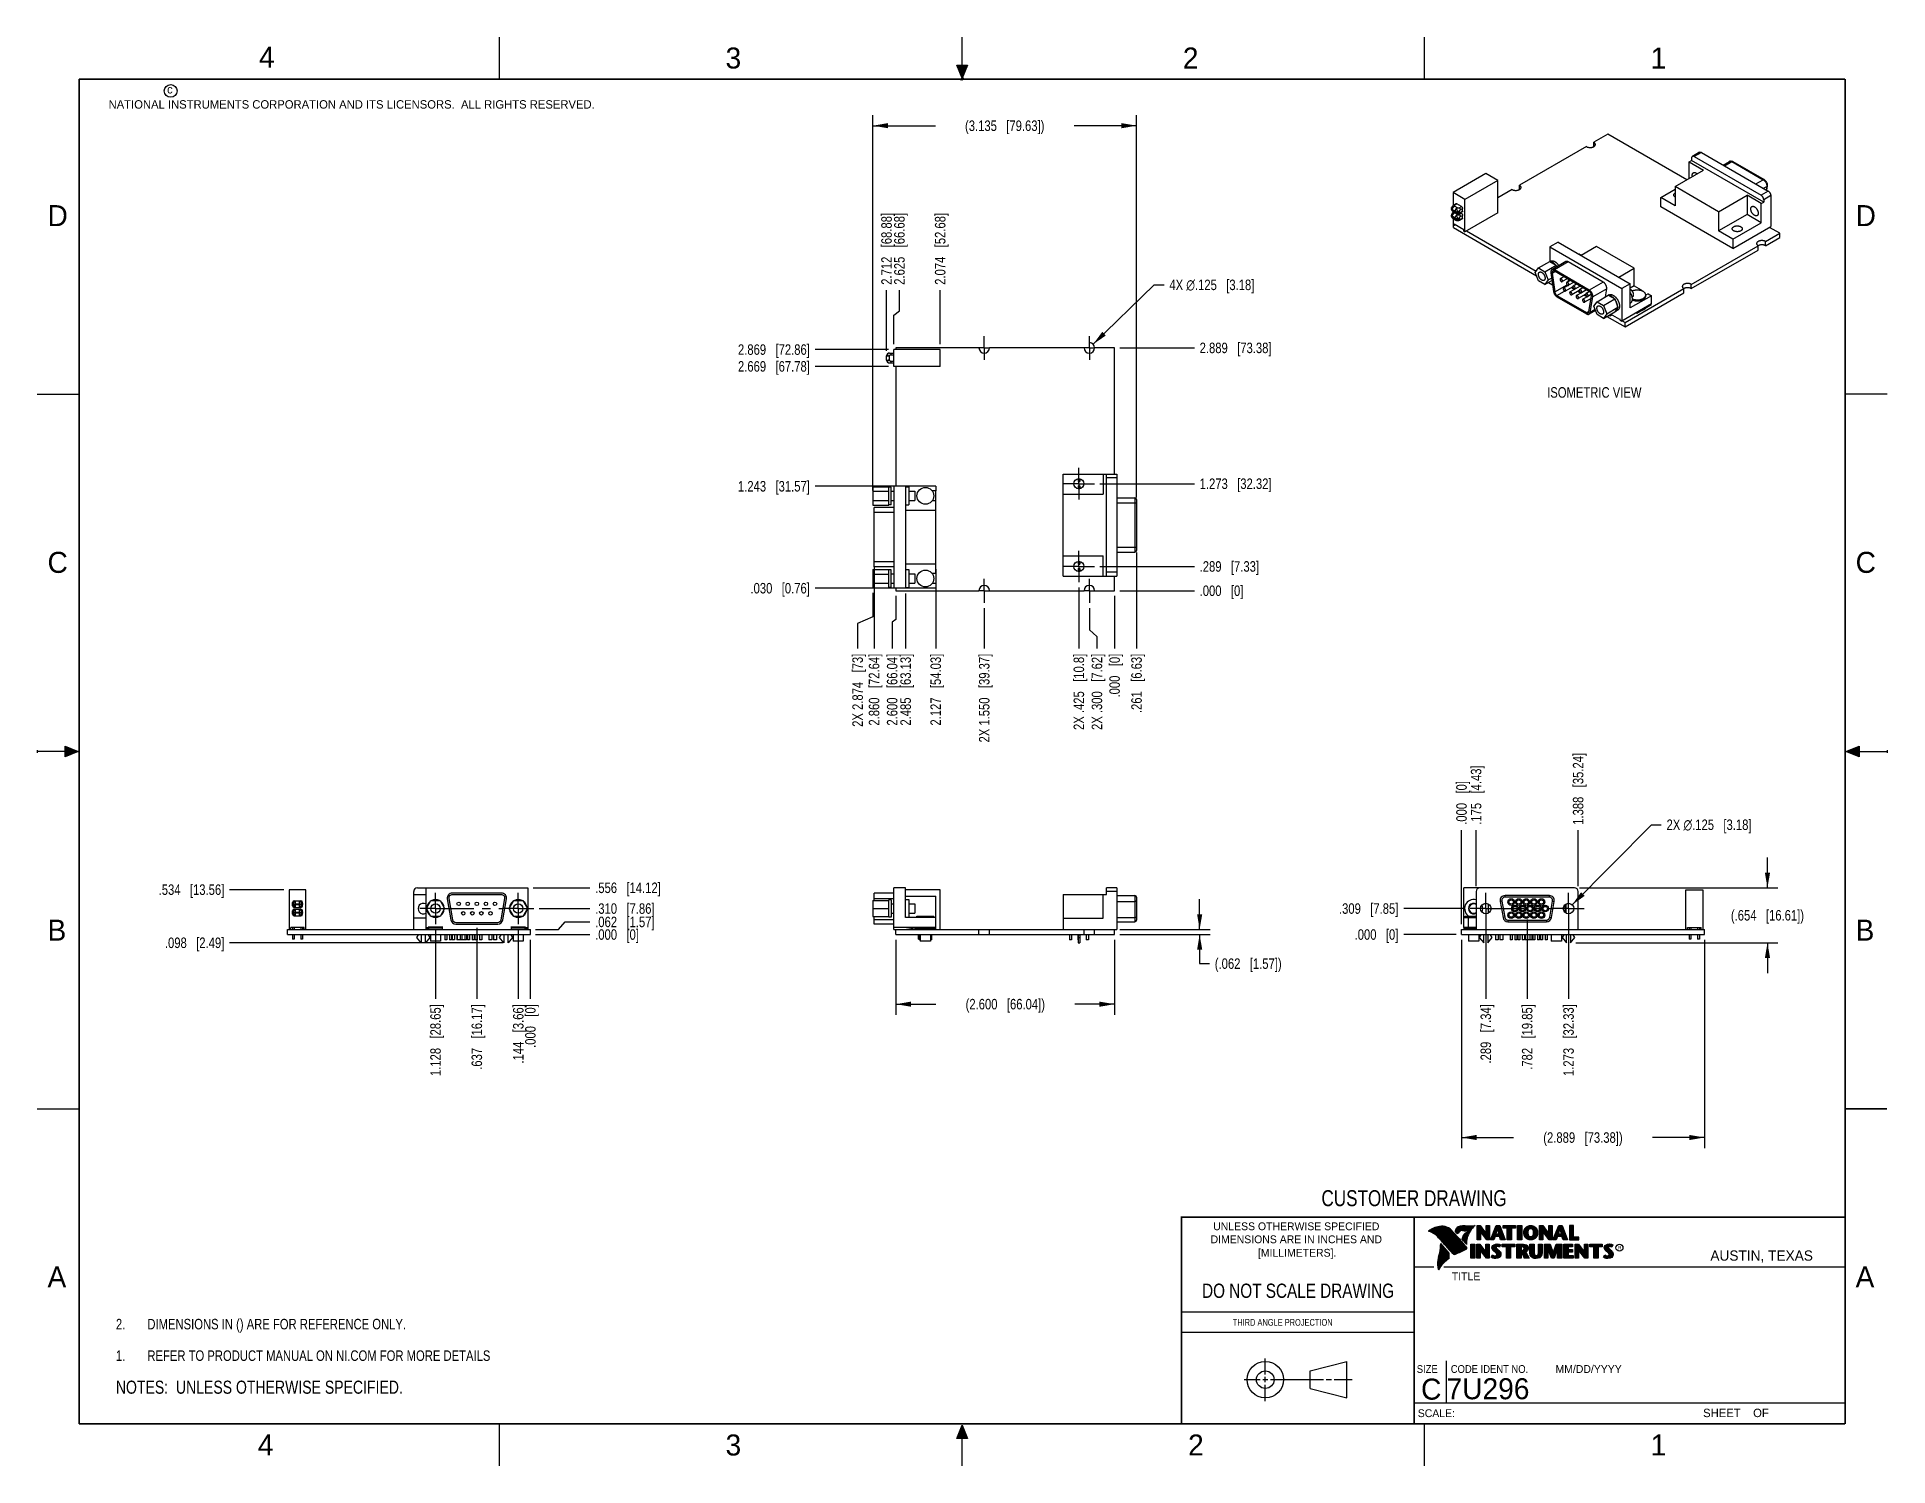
# Model space of a CAD drawing. Header units: inches. Extents: x 0 to 22, y 0 to 17.
import ezdxf

# ---------------------------------------------------------------- set-up
doc = ezdxf.new("R2010")
doc.units = ezdxf.units.IN
doc.header["$LTSCALE"] = 1.21
doc.header["$MEASUREMENT"] = 0
doc.linetypes.add('CENTER', pattern=[0.6, 0.375, -0.075, 0.075, -0.075])
doc.layers.get('0').update_dxf_attribs({"linetype": 'CONTINUOUS'})
for name, color, linetype in [('02___PRT_ALL_AXES', 7, 'CONTINUOUS'), ('3_ALL_AXES', 7, 'CONTINUOUS'), ('DETAIL', 7, 'CONTINUOUS'), ('DIMENSIONS', 7, 'CONTINUOUS')]:
    doc.layers.add(name, color=color, linetype=linetype)
doc.styles.get("Standard").update_dxf_attribs({"font": 'txt', "width": 0.8})
doc.styles.add('TEXTSTYLE_2', font='txt')
doc.styles.add('TEXTSTYLE_3', font='txt', dxfattribs={"width": 0.9})
doc.dimstyles.new('DIMSTYLE_1', dxfattribs={"dimtxt": 0.125, "dimasz": 0.18, "dimexe": 0.125, "dimexo": 0.0625, "dimgap": 0.03125, "dimtad": 0, "dimtih": 1, "dimtoh": 1, "dimdec": 3, "dimzin": 4, "dimdsep": 46, "dimtxsty": 'STANDARD', "dimblk": '_FILLED', "dimblk1": '_FILLED', "dimblk2": '_FILLED', "dimcen": 0.09, "dimadec": 0, "dimazin": 0, "dimtp": 0.001, "dimtm": 0.001, "dimtfac": 1, "dimtdec": 3, "dimtofl": 0, "dimtmove": 0, "dimatfit": 3, "dimldrblk": '_FILLED', "dimfxl": 1, "dimtolj": 1, "dimtzin": 4, "dimarcsym": 0})
doc.dimstyles.new('DIMSTYLE_2', dxfattribs={"dimtxt": 0.125, "dimasz": 0.18, "dimexe": 0.125, "dimexo": 0.0625, "dimgap": 0.0625, "dimtad": 0, "dimtih": 1, "dimtoh": 1, "dimdec": 3, "dimzin": 4, "dimdsep": 46, "dimtxsty": 'STANDARD', "dimblk": '_FILLED', "dimblk1": '_FILLED', "dimblk2": '_FILLED', "dimcen": 0.09, "dimadec": 0, "dimazin": 0, "dimtp": 0.001, "dimtm": 0.001, "dimtfac": 1, "dimtdec": 3, "dimtofl": 0, "dimtmove": 0, "dimatfit": 3, "dimldrblk": '_FILLED', "dimfxl": 1, "dimtolj": 1, "dimtzin": 4, "dimarcsym": 0})
doc.dimstyles.new('DIMSTYLE_3', dxfattribs={"dimtxt": 0.125, "dimasz": 0.18, "dimexe": 0.125, "dimexo": 0.0625, "dimgap": 0.09, "dimtad": 0, "dimtih": 1, "dimtoh": 1, "dimdec": 3, "dimzin": 4, "dimdsep": 46, "dimtxsty": 'STANDARD', "dimblk": '_FILLED', "dimblk1": '_FILLED', "dimblk2": '_FILLED', "dimcen": 0.09, "dimadec": 0, "dimazin": 0, "dimtp": 0.001, "dimtm": 0.001, "dimtfac": 1, "dimtdec": 3, "dimtofl": 0, "dimtmove": 0, "dimatfit": 2, "dimldrblk": '_FILLED', "dimfxl": 1, "dimtolj": 1, "dimtzin": 4, "dimarcsym": 0})

msp = doc.modelspace()

# ---------------------------------------------------------------- texts
at = {"color": 2, "linetype": 'CONTINUOUS', "line_spacing_factor": 0.9}
for s, insert, char_height, width, attachment_point, style in [('4', (2.64, 16.8869), 0.25, 0.25, 1, 'TEXTSTYLE_2'), ('3', (8.1875, 16.875), 0.25, 0.25, 1, 'TEXTSTYLE_2'), ('2', (13.625, 16.875), 0.25, 0.25, 1, 'TEXTSTYLE_2'), ('1', (19.1875, 16.875), 0.25, 0.25, 1, 'TEXTSTYLE_2'), ('c', (1.5463, 16.428), 0.1, 0.1, 1, 'TEXTSTYLE_2'), ('NATIONAL INSTRUMENTS CORPORATION AND ITS LICENSORS.  ALL RIGHTS RESERVED.', (0.851, 16.2482), 0.1, 7.3, 1, 'TEXTSTYLE_2'), ('D', (0.125, 15), 0.25, 0.25, 1, 'TEXTSTYLE_2'), ('D', (21.625, 15), 0.25, 0.25, 1, 'TEXTSTYLE_2'), ('C', (0.125, 10.875), 0.25, 0.25, 1, 'TEXTSTYLE_2'), ('C', (21.625, 10.875), 0.25, 0.25, 1, 'TEXTSTYLE_2'), ('B', (0.125, 6.5), 0.25, 0.25, 1, 'TEXTSTYLE_2'), ('B', (21.625, 6.5), 0.25, 0.25, 1, 'TEXTSTYLE_2'), ('UNLESS OTHERWISE SPECIFIED', (14.9742, 2.8979), 0.093, 2.418, 2, 'TEXTSTYLE_2'), ('DIMENSIONS ARE IN INCHES AND', (14.9742, 2.7431), 0.093, 2.604, 2, 'TEXTSTYLE_2'), ('[MILLIMETERS].', (14.9844, 2.5829), 0.093, 1.302, 2, 'TEXTSTYLE_2'), ('R', (18.7972, 2.6166), 0.0418, 0.041753, 1, 'TEXTSTYLE_2'), ('AUSTIN, TEXAS', (19.898, 2.5642), 0.121576, 1.580488, 1, 'TEXTSTYLE_2'), ('A', (0.125, 2.375), 0.25, 0.25, 1, 'TEXTSTYLE_2'), ('TITLE', (16.8235, 2.303), 0.093, 0.465, 1, 'TEXTSTYLE_2'), ('A', (21.625, 2.375), 0.25, 0.25, 1, 'TEXTSTYLE_2'), ('SIZE', (16.407, 1.2002), 0.093, 0.3348, 1, 'TEXTSTYLE_3'), ('CODE IDENT NO.', (16.8114, 1.2002), 0.093, 1.1718, 1, 'TEXTSTYLE_3'), ('MM/DD/YYYY', (18.0565, 1.2002), 0.093, 0.93, 1, 'TEXTSTYLE_2'), ('SCALE:', (16.4187, 0.6745), 0.093, 0.558, 1, 'TEXTSTYLE_2'), ('SHEET    OF', (19.8121, 0.6815), 0.1, 1.1, 1, 'TEXTSTYLE_2'), ('4', (2.625, 0.375), 0.25, 0.25, 1, 'TEXTSTYLE_2'), ('3', (8.1875, 0.375), 0.25, 0.25, 1, 'TEXTSTYLE_2'), ('2', (13.6875, 0.375), 0.25, 0.25, 1, 'TEXTSTYLE_2'), ('1', (19.1875, 0.375), 0.25, 0.25, 1, 'TEXTSTYLE_2')]:
    msp.add_mtext(s, dxfattribs=dict(at, insert=insert, char_height=char_height, width=width, attachment_point=attachment_point, style=style))
at = {"color": 7, "linetype": 'CONTINUOUS', "attachment_point": 2, "line_spacing_factor": 0.9}
for s, insert, char_height, width in [('CUSTOMER DRAWING', (16.3742, 3.2811), 0.19, 2.432), ('DO NOT SCALE DRAWING', (14.9953, 2.1698), 0.17, 2.72)]:
    msp.add_mtext(s, dxfattribs=dict(at, insert=insert, char_height=char_height, width=width))
at = {"color": 2, "linetype": 'CONTINUOUS', "insert": (14.2178, 1.7486), "char_height": 0.08, "width": 1.408, "attachment_point": 1, "line_spacing_factor": 0.9}
msp.add_mtext('THIRD ANGLE PROJECTION', dxfattribs=at)
at = {"color": 7, "linetype": 'CONTINUOUS', "char_height": 0.25, "line_spacing_factor": 0.9, "style": 'TEXTSTYLE_2'}
for s, insert, width, attachment_point in [('C', (16.5785, 1.0393), 0.25, 2), ('7U296', (16.7614, 1.0441), 1.25, 1)]:
    msp.add_mtext(s, dxfattribs=dict(at, insert=insert, width=width, attachment_point=attachment_point))
at = {"layer": 'DETAIL', "color": 2, "linetype": 'CONTINUOUS', "insert": (17.9572, 12.8342), "char_height": 0.125, "width": 1.4, "attachment_point": 1, "line_spacing_factor": 0.9}
msp.add_mtext('ISOMETRIC VIEW', dxfattribs=at)

# ---------------------------------------------------------------- blocks, each defined once
blk = doc.blocks.new('CUSTOM_NOTE_BL0', base_point=(3.625, 1.312))
at = {"color": 2, "linetype": 'CONTINUOUS', "width": 0.8}
for s, p in [('1.', (0.938, 1.25)), ('REFER TO PRODUCT MANUAL ON NI.COM FOR MORE DETAILS', (1.312, 1.25))]:
    blk.add_text(s, height=0.125, dxfattribs=at).set_placement(p)
blk = doc.blocks.new('*D0')
at = {"layer": 'DIMENSIONS', "color": 2, "linetype": 'CONTINUOUS'}
blk.add_line((12.639, 10.701), (13.762, 10.701), dxfattribs=at)
at = {"layer": 'DIMENSIONS', "color": 2, "linetype": 'CONTINUOUS', "insert": (13.825, 10.764), "char_height": 0.125, "width": 1.125, "attachment_point": 1, "line_spacing_factor": 0.9}
blk.add_mtext('.289{\\Ftxt.shx;\\W1.000000;\\H0.125000; }[7.33]', dxfattribs=at)
blk = doc.blocks.new('_FILLED')
at = {"color": 0, "linetype": 'BYBLOCK'}
blk.add_solid([(0, 0), (-1, 0.17), (-1, -0.17)], dxfattribs=at)
blk = doc.blocks.new('*D1')
at = {"layer": 'DIMENSIONS', "color": 2, "linetype": 'CONTINUOUS'}
blk.add_line((12.876, 10.413), (13.762, 10.413), dxfattribs=at)
at = {"layer": 'DIMENSIONS', "color": 2, "linetype": 'CONTINUOUS', "insert": (13.825, 10.475), "char_height": 0.125, "width": 0.825, "attachment_point": 1, "line_spacing_factor": 0.9}
blk.add_mtext('.000{\\Ftxt.shx;\\W1.000000;\\H0.125000; }[0]', dxfattribs=at)
blk = doc.blocks.new('*D2')
at = {"layer": 'DIMENSIONS', "color": 2, "linetype": 'CONTINUOUS'}
blk.add_line((12.639, 11.685), (13.762, 11.685), dxfattribs=at)
at = {"layer": 'DIMENSIONS', "color": 2, "linetype": 'CONTINUOUS', "insert": (13.825, 11.748), "char_height": 0.125, "width": 1.325, "attachment_point": 1, "line_spacing_factor": 0.9}
blk.add_mtext('1.273{\\Ftxt.shx;\\W1.000000;\\H0.125000; }[32.32]', dxfattribs=at)
blk = doc.blocks.new('*D3')
at = {"layer": 'DIMENSIONS', "color": 2, "linetype": 'CONTINUOUS'}
blk.add_line((12.876, 13.302), (13.762, 13.302), dxfattribs=at)
at = {"layer": 'DIMENSIONS', "color": 2, "linetype": 'CONTINUOUS', "insert": (13.825, 13.364), "char_height": 0.125, "width": 1.325, "attachment_point": 1, "line_spacing_factor": 0.9}
blk.add_mtext('2.889{\\Ftxt.shx;\\W1.000000;\\H0.125000; }[73.38]', dxfattribs=at)
blk = doc.blocks.new('*D4')
at = {"layer": 'DIMENSIONS', "color": 2, "linetype": 'CONTINUOUS'}
for p, q in [((12.514, 10.207), (12.514, 9.947)), ((12.514, 9.947), (12.603, 9.867)), ((12.603, 9.867), (12.603, 9.725))]:
    blk.add_line(p, q, dxfattribs=at)
at = {"layer": 'DIMENSIONS', "color": 2, "linetype": 'CONTINUOUS', "insert": (12.541, 9.663), "char_height": 0.125, "width": 1.425, "attachment_point": 3, "rotation": 90, "line_spacing_factor": 0.9}
blk.add_mtext('2X .300{\\Ftxt.shx;\\W1.000000;\\H0.125000; }[7.62]', dxfattribs=at)
blk = doc.blocks.new('*D5')
at = {"layer": 'DIMENSIONS', "color": 2, "linetype": 'CONTINUOUS'}
blk.add_line((12.814, 10.35), (12.814, 9.725), dxfattribs=at)
at = {"layer": 'DIMENSIONS', "color": 2, "linetype": 'CONTINUOUS', "insert": (12.751, 9.663), "char_height": 0.125, "width": 0.825, "attachment_point": 3, "rotation": 90, "line_spacing_factor": 0.9}
blk.add_mtext('.000{\\Ftxt.shx;\\W1.000000;\\H0.125000; }[0]', dxfattribs=at)
blk = doc.blocks.new('*D6')
at = {"layer": 'DIMENSIONS', "color": 2, "linetype": 'CONTINUOUS'}
blk.add_line((12.389, 10.451), (12.389, 9.725), dxfattribs=at)
at = {"layer": 'DIMENSIONS', "color": 2, "linetype": 'CONTINUOUS', "insert": (12.326, 9.663), "char_height": 0.125, "width": 1.425, "attachment_point": 3, "rotation": 90, "line_spacing_factor": 0.9}
blk.add_mtext('2X .425{\\Ftxt.shx;\\W1.000000;\\H0.125000; }[10.8]', dxfattribs=at)
blk = doc.blocks.new('*D7')
at = {"layer": 'DIMENSIONS', "color": 2, "linetype": 'CONTINUOUS'}
blk.add_line((11.264, 10.207), (11.264, 9.725), dxfattribs=at)
at = {"layer": 'DIMENSIONS', "color": 2, "linetype": 'CONTINUOUS', "insert": (11.201, 9.663), "char_height": 0.125, "width": 1.625, "attachment_point": 3, "rotation": 90, "line_spacing_factor": 0.9}
blk.add_mtext('2X 1.550{\\Ftxt.shx;\\W1.000000;\\H0.125000; }[39.37]', dxfattribs=at)
blk = doc.blocks.new('*D8')
at = {"layer": 'DIMENSIONS', "color": 2, "linetype": 'CONTINUOUS'}
for p, q in [((9.94, 10.386), (9.94, 10.103)), ((9.94, 10.103), (9.758, 10.023)), ((9.758, 10.023), (9.758, 9.725))]:
    blk.add_line(p, q, dxfattribs=at)
at = {"layer": 'DIMENSIONS', "color": 2, "linetype": 'CONTINUOUS', "insert": (9.695, 9.663), "char_height": 0.125, "width": 1.325, "attachment_point": 3, "rotation": 90, "line_spacing_factor": 0.9}
blk.add_mtext('2X 2.874{\\Ftxt.shx;\\W1.000000;\\H0.125000; }[73]', dxfattribs=at)
blk = doc.blocks.new('*D9')
at = {"layer": 'DIMENSIONS', "color": 2, "linetype": 'CONTINUOUS'}
blk.add_line((9.954, 10.693), (9.954, 9.725), dxfattribs=at)
at = {"layer": 'DIMENSIONS', "color": 2, "linetype": 'CONTINUOUS', "insert": (9.891, 9.663), "char_height": 0.125, "width": 1.325, "attachment_point": 3, "rotation": 90, "line_spacing_factor": 0.9}
blk.add_mtext('2.860{\\Ftxt.shx;\\W1.000000;\\H0.125000; }[72.64]', dxfattribs=at)
blk = doc.blocks.new('*D10')
at = {"layer": 'DIMENSIONS', "color": 2, "linetype": 'CONTINUOUS'}
for p, q in [((10.214, 10.35), (10.214, 10.069)), ((10.214, 10.069), (10.168, 10.04)), ((10.168, 10.04), (10.168, 9.725))]:
    blk.add_line(p, q, dxfattribs=at)
at = {"layer": 'DIMENSIONS', "color": 2, "linetype": 'CONTINUOUS', "insert": (10.106, 9.663), "char_height": 0.125, "width": 1.325, "attachment_point": 3, "rotation": 90, "line_spacing_factor": 0.9}
blk.add_mtext('2.600{\\Ftxt.shx;\\W1.000000;\\H0.125000; }[66.04]', dxfattribs=at)
blk = doc.blocks.new('*D11')
at = {"layer": 'DIMENSIONS', "color": 2, "linetype": 'CONTINUOUS'}
blk.add_line((10.687, 10.67), (10.687, 9.725), dxfattribs=at)
at = {"layer": 'DIMENSIONS', "color": 2, "linetype": 'CONTINUOUS', "insert": (10.624, 9.663), "char_height": 0.125, "width": 1.325, "attachment_point": 3, "rotation": 90, "line_spacing_factor": 0.9}
blk.add_mtext('2.127{\\Ftxt.shx;\\W1.000000;\\H0.125000; }[54.03]', dxfattribs=at)
blk = doc.blocks.new('*D12')
at = {"layer": 'DIMENSIONS', "color": 2, "linetype": 'CONTINUOUS'}
blk.add_line((10.328, 10.38), (10.328, 9.725), dxfattribs=at)
at = {"layer": 'DIMENSIONS', "color": 2, "linetype": 'CONTINUOUS', "insert": (10.266, 9.663), "char_height": 0.125, "width": 1.325, "attachment_point": 3, "rotation": 90, "line_spacing_factor": 0.9}
blk.add_mtext('2.485{\\Ftxt.shx;\\W1.000000;\\H0.125000; }[63.13]', dxfattribs=at)
blk = doc.blocks.new('*D13')
at = {"layer": 'DIMENSIONS', "color": 2, "linetype": 'CONTINUOUS'}
blk.add_line((10.74, 13.344), (10.74, 13.989), dxfattribs=at)
at = {"layer": 'DIMENSIONS', "color": 2, "linetype": 'CONTINUOUS', "insert": (10.677, 14.052), "char_height": 0.125, "width": 1.325, "attachment_point": 1, "rotation": 90, "line_spacing_factor": 0.9}
blk.add_mtext('2.074{\\Ftxt.shx;\\W1.000000;\\H0.125000; }[52.68]', dxfattribs=at)
blk = doc.blocks.new('*D14')
at = {"layer": 'DIMENSIONS', "color": 2, "linetype": 'CONTINUOUS'}
blk.add_line((10.102, 13.268), (10.102, 13.989), dxfattribs=at)
at = {"layer": 'DIMENSIONS', "color": 2, "linetype": 'CONTINUOUS', "insert": (10.039, 14.052), "char_height": 0.125, "width": 1.325, "attachment_point": 1, "rotation": 90, "line_spacing_factor": 0.9}
blk.add_mtext('2.712{\\Ftxt.shx;\\W1.000000;\\H0.125000; }[68.88]', dxfattribs=at)
blk = doc.blocks.new('*D15')
at = {"layer": 'DIMENSIONS', "color": 2, "linetype": 'CONTINUOUS'}
for p, q in [((10.255, 13.741), (10.255, 13.989)), ((10.189, 13.689), (10.255, 13.741)), ((10.189, 13.344), (10.189, 13.689))]:
    blk.add_line(p, q, dxfattribs=at)
at = {"layer": 'DIMENSIONS', "color": 2, "linetype": 'CONTINUOUS', "insert": (10.192, 14.052), "char_height": 0.125, "width": 1.325, "attachment_point": 1, "rotation": 90, "line_spacing_factor": 0.9}
blk.add_mtext('2.625{\\Ftxt.shx;\\W1.000000;\\H0.125000; }[66.68]', dxfattribs=at)
blk = doc.blocks.new('*D16')
at = {"layer": 'DIMENSIONS', "color": 2, "linetype": 'CONTINUOUS'}
blk.add_line((10.126, 13.281), (9.252, 13.281), dxfattribs=at)
at = {"layer": 'DIMENSIONS', "color": 2, "linetype": 'CONTINUOUS', "insert": (9.19, 13.344), "char_height": 0.125, "width": 1.325, "attachment_point": 3, "line_spacing_factor": 0.9}
blk.add_mtext('2.869{\\Ftxt.shx;\\W1.000000;\\H0.125000; }[72.86]', dxfattribs=at)
blk = doc.blocks.new('*D17')
at = {"layer": 'DIMENSIONS', "color": 2, "linetype": 'CONTINUOUS'}
blk.add_line((10.126, 13.081), (9.252, 13.081), dxfattribs=at)
at = {"layer": 'DIMENSIONS', "color": 2, "linetype": 'CONTINUOUS', "insert": (9.19, 13.144), "char_height": 0.125, "width": 1.325, "attachment_point": 3, "line_spacing_factor": 0.9}
blk.add_mtext('2.669{\\Ftxt.shx;\\W1.000000;\\H0.125000; }[67.78]', dxfattribs=at)
blk = doc.blocks.new('*D18')
at = {"layer": 'DIMENSIONS', "color": 2, "linetype": 'CONTINUOUS'}
blk.add_line((10.266, 11.656), (9.252, 11.656), dxfattribs=at)
at = {"layer": 'DIMENSIONS', "color": 2, "linetype": 'CONTINUOUS', "insert": (9.19, 11.718), "char_height": 0.125, "width": 1.325, "attachment_point": 3, "line_spacing_factor": 0.9}
blk.add_mtext('1.243{\\Ftxt.shx;\\W1.000000;\\H0.125000; }[31.57]', dxfattribs=at)
blk = doc.blocks.new('*D19')
at = {"layer": 'DIMENSIONS', "color": 2, "linetype": 'CONTINUOUS'}
blk.add_line((10.266, 10.443), (9.252, 10.443), dxfattribs=at)
at = {"layer": 'DIMENSIONS', "color": 2, "linetype": 'CONTINUOUS', "insert": (9.19, 10.505), "char_height": 0.125, "width": 1.125, "attachment_point": 3, "line_spacing_factor": 0.9}
blk.add_mtext('.030{\\Ftxt.shx;\\W1.000000;\\H0.125000; }[0.76]', dxfattribs=at)
blk = doc.blocks.new('*D20')
at = {"layer": 'DIMENSIONS', "color": 2, "linetype": 'CONTINUOUS'}
blk.add_line((5.54, 6.224), (2.29, 6.224), dxfattribs=at)
at = {"layer": 'DIMENSIONS', "color": 2, "linetype": 'CONTINUOUS', "insert": (2.227, 6.287), "char_height": 0.125, "width": 1.125, "attachment_point": 3, "line_spacing_factor": 0.9}
blk.add_mtext('.098{\\Ftxt.shx;\\W1.000000;\\H0.125000; }[2.49]', dxfattribs=at)
blk = doc.blocks.new('*D21')
at = {"layer": 'DIMENSIONS', "color": 2, "linetype": 'CONTINUOUS'}
blk.add_line((5.929, 6.322), (6.574, 6.322), dxfattribs=at)
at = {"layer": 'DIMENSIONS', "color": 2, "linetype": 'CONTINUOUS', "insert": (6.637, 6.385), "char_height": 0.125, "width": 0.825, "attachment_point": 1, "line_spacing_factor": 0.9}
blk.add_mtext('.000{\\Ftxt.shx;\\W1.000000;\\H0.125000; }[0]', dxfattribs=at)
blk = doc.blocks.new('*D22')
at = {"layer": 'DIMENSIONS', "color": 2, "linetype": 'CONTINUOUS'}
for p, q in [((5.929, 6.384), (6.2, 6.384)), ((6.2, 6.384), (6.282, 6.472)), ((6.282, 6.472), (6.574, 6.472))]:
    blk.add_line(p, q, dxfattribs=at)
at = {"layer": 'DIMENSIONS', "color": 2, "linetype": 'CONTINUOUS', "insert": (6.637, 6.535), "char_height": 0.125, "width": 1.125, "attachment_point": 1, "line_spacing_factor": 0.9}
blk.add_mtext('.062{\\Ftxt.shx;\\W1.000000;\\H0.125000; }[1.57]', dxfattribs=at)
blk = doc.blocks.new('*D23')
at = {"layer": 'DIMENSIONS', "color": 2, "linetype": 'CONTINUOUS'}
blk.add_line((5.97, 6.632), (6.574, 6.632), dxfattribs=at)
at = {"layer": 'DIMENSIONS', "color": 2, "linetype": 'CONTINUOUS', "insert": (6.637, 6.694), "char_height": 0.125, "width": 1.125, "attachment_point": 1, "line_spacing_factor": 0.9}
blk.add_mtext('.310{\\Ftxt.shx;\\W1.000000;\\H0.125000; }[7.86]', dxfattribs=at)
blk = doc.blocks.new('*D24')
at = {"layer": 'DIMENSIONS', "color": 2, "linetype": 'CONTINUOUS'}
blk.add_line((5.899, 6.878), (6.574, 6.878), dxfattribs=at)
at = {"layer": 'DIMENSIONS', "color": 2, "linetype": 'CONTINUOUS', "insert": (6.637, 6.941), "char_height": 0.125, "width": 1.225, "attachment_point": 1, "line_spacing_factor": 0.9}
blk.add_mtext('.556{\\Ftxt.shx;\\W1.000000;\\H0.125000; }[14.12]', dxfattribs=at)
blk = doc.blocks.new('*D25')
at = {"layer": 'DIMENSIONS', "color": 2, "linetype": 'CONTINUOUS'}
blk.add_line((2.935, 6.856), (2.29, 6.856), dxfattribs=at)
at = {"layer": 'DIMENSIONS', "color": 2, "linetype": 'CONTINUOUS', "insert": (2.227, 6.919), "char_height": 0.125, "width": 1.225, "attachment_point": 3, "line_spacing_factor": 0.9}
blk.add_mtext('.534{\\Ftxt.shx;\\W1.000000;\\H0.125000; }[13.56]', dxfattribs=at)
blk = doc.blocks.new('*D26')
at = {"layer": 'DIMENSIONS', "color": 2, "linetype": 'CONTINUOUS'}
for p, q in [((20.577, 6.878), (20.577, 7.238)), ((18.343, 6.878), (20.702, 6.878)), ((18.299, 6.224), (20.702, 6.224)), ((20.577, 6.224), (20.577, 5.864))]:
    blk.add_line(p, q, dxfattribs=at)
at = {"layer": 'DIMENSIONS', "color": 2, "linetype": 'CONTINUOUS', "xscale": 0.18, "yscale": 0.18, "zscale": 0.18}
for p, rotation in [((20.577, 6.878), 270), ((20.577, 6.224), 90)]:
    blk.add_blockref('_FILLED', p, dxfattribs=dict(at, rotation=rotation))
at = {"layer": 'DIMENSIONS', "color": 2, "linetype": 'CONTINUOUS', "insert": (20.577, 6.614), "char_height": 0.125, "width": 1.425, "attachment_point": 2, "line_spacing_factor": 0.9}
blk.add_mtext('(.654{\\Ftxt.shx;\\W1.000000;\\H0.125000; }[16.61])', dxfattribs=at)
blk = doc.blocks.new('*D27')
at = {"layer": 'DIMENSIONS', "color": 2, "linetype": 'CONTINUOUS'}
for p, q in [((16.938, 6.26), (16.938, 3.783)), ((19.827, 6.26), (19.827, 3.783)), ((16.938, 3.908), (17.558, 3.908)), ((19.827, 3.908), (19.208, 3.908))]:
    blk.add_line(p, q, dxfattribs=at)
at = {"layer": 'DIMENSIONS', "color": 2, "linetype": 'CONTINUOUS', "xscale": 0.18, "yscale": 0.18, "zscale": 0.18, "rotation": 180}
blk.add_blockref('_FILLED', (16.938, 3.908), dxfattribs=at)
at = {"layer": 'DIMENSIONS', "color": 2, "linetype": 'CONTINUOUS', "xscale": 0.18, "yscale": 0.18, "zscale": 0.18}
blk.add_blockref('_FILLED', (19.827, 3.908), dxfattribs=at)
at = {"layer": 'DIMENSIONS', "color": 2, "linetype": 'CONTINUOUS', "insert": (18.383, 3.97), "char_height": 0.125, "width": 1.525, "attachment_point": 2, "line_spacing_factor": 0.9}
blk.add_mtext('(2.889{\\Ftxt.shx;\\W1.000000;\\H0.125000; }[73.38])', dxfattribs=at)
blk = doc.blocks.new('*D28')
at = {"layer": 'DIMENSIONS', "color": 2, "linetype": 'CONTINUOUS'}
blk.add_line((16.977, 6.631), (16.251, 6.631), dxfattribs=at)
at = {"layer": 'DIMENSIONS', "color": 2, "linetype": 'CONTINUOUS', "insert": (16.188, 6.694), "char_height": 0.125, "width": 1.125, "attachment_point": 3, "line_spacing_factor": 0.9}
blk.add_mtext('.309{\\Ftxt.shx;\\W1.000000;\\H0.125000; }[7.85]', dxfattribs=at)
blk = doc.blocks.new('*D29')
at = {"layer": 'DIMENSIONS', "color": 2, "linetype": 'CONTINUOUS'}
blk.add_line((16.876, 6.322), (16.251, 6.322), dxfattribs=at)
at = {"layer": 'DIMENSIONS', "color": 2, "linetype": 'CONTINUOUS', "insert": (16.188, 6.385), "char_height": 0.125, "width": 0.825, "attachment_point": 3, "line_spacing_factor": 0.9}
blk.add_mtext('.000{\\Ftxt.shx;\\W1.000000;\\H0.125000; }[0]', dxfattribs=at)
blk = doc.blocks.new('*D30')
at = {"layer": 'DIMENSIONS', "color": 2, "linetype": 'CONTINUOUS'}
for p, q in [((13.825, 6.384), (13.825, 6.744)), ((12.876, 6.384), (13.95, 6.384)), ((12.876, 6.322), (13.95, 6.322)), ((13.825, 6.322), (13.825, 5.976)), ((13.825, 5.976), (13.942, 5.976))]:
    blk.add_line(p, q, dxfattribs=at)
at = {"layer": 'DIMENSIONS', "color": 2, "linetype": 'CONTINUOUS', "xscale": 0.18, "yscale": 0.18, "zscale": 0.18}
for p, rotation in [((13.825, 6.384), 270), ((13.825, 6.322), 90)]:
    blk.add_blockref('_FILLED', p, dxfattribs=dict(at, rotation=rotation))
at = {"layer": 'DIMENSIONS', "color": 2, "linetype": 'CONTINUOUS', "insert": (14.005, 6.039), "char_height": 0.125, "width": 1.325, "attachment_point": 1, "line_spacing_factor": 0.9}
blk.add_mtext('(.062{\\Ftxt.shx;\\W1.000000;\\H0.125000; }[1.57])', dxfattribs=at)
blk = doc.blocks.new('*D31')
at = {"layer": 'DIMENSIONS', "color": 2, "linetype": 'CONTINUOUS'}
for p, q in [((9.94, 11.603), (9.94, 16.07)), ((13.075, 11.52), (13.075, 16.07)), ((9.94, 15.945), (10.682, 15.945)), ((13.075, 15.945), (12.332, 15.945))]:
    blk.add_line(p, q, dxfattribs=at)
at = {"layer": 'DIMENSIONS', "color": 2, "linetype": 'CONTINUOUS', "xscale": 0.18, "yscale": 0.18, "zscale": 0.18, "rotation": 180}
blk.add_blockref('_FILLED', (9.94, 15.945), dxfattribs=at)
at = {"layer": 'DIMENSIONS', "color": 2, "linetype": 'CONTINUOUS', "xscale": 0.18, "yscale": 0.18, "zscale": 0.18}
blk.add_blockref('_FILLED', (13.075, 15.945), dxfattribs=at)
at = {"layer": 'DIMENSIONS', "color": 2, "linetype": 'CONTINUOUS', "insert": (11.507, 16.007), "char_height": 0.125, "width": 1.525, "attachment_point": 2, "line_spacing_factor": 0.9}
blk.add_mtext('(3.135{\\Ftxt.shx;\\W1.000000;\\H0.125000; }[79.63])', dxfattribs=at)
blk = doc.blocks.new('*D32')
at = {"layer": 'DIMENSIONS', "color": 2, "linetype": 'CONTINUOUS'}
blk.add_line((13.075, 10.869), (13.075, 9.725), dxfattribs=at)
at = {"layer": 'DIMENSIONS', "color": 2, "linetype": 'CONTINUOUS', "insert": (13.012, 9.663), "char_height": 0.125, "width": 1.125, "attachment_point": 3, "rotation": 90, "line_spacing_factor": 0.9}
blk.add_mtext('.261{\\Ftxt.shx;\\W1.000000;\\H0.125000; }[6.63]', dxfattribs=at)
blk = doc.blocks.new('*D33')
at = {"layer": 'DIMENSIONS', "color": 2, "linetype": 'CONTINUOUS'}
for p, q in [((12.559, 13.345), (13.285, 14.052)), ((13.285, 14.052), (13.402, 14.052))]:
    blk.add_line(p, q, dxfattribs=at)
at = {"layer": 'DIMENSIONS', "color": 2, "linetype": 'CONTINUOUS', "xscale": 0.18, "yscale": 0.18, "zscale": 0.18, "rotation": 224.21636331}
blk.add_blockref('_FILLED', (12.559, 13.345), dxfattribs=at)
at = {"layer": 'DIMENSIONS', "color": 2, "linetype": 'CONTINUOUS', "insert": (13.465, 14.114), "char_height": 0.125, "width": 1.59167, "attachment_point": 1, "line_spacing_factor": 0.9}
blk.add_mtext('4X \\Fgdt;{\\Fgdt;n}\\Ftxt;.125{\\Ftxt.shx;\\W1.000000;\\H0.125000; }[3.18]', dxfattribs=at)
blk = doc.blocks.new('*D34')
at = {"layer": 'DIMENSIONS', "color": 2, "linetype": 'CONTINUOUS'}
blk.add_line((5.722, 6.384), (5.722, 5.557), dxfattribs=at)
at = {"layer": 'DIMENSIONS', "color": 2, "linetype": 'CONTINUOUS', "insert": (5.66, 5.494), "char_height": 0.125, "width": 1.125, "attachment_point": 3, "rotation": 90, "line_spacing_factor": 0.9}
blk.add_mtext('.144{\\Ftxt.shx;\\W1.000000;\\H0.125000; }[3.66]', dxfattribs=at)
blk = doc.blocks.new('*D35')
at = {"layer": 'DIMENSIONS', "color": 2, "linetype": 'CONTINUOUS'}
blk.add_line((5.866, 6.26), (5.866, 5.557), dxfattribs=at)
at = {"layer": 'DIMENSIONS', "color": 2, "linetype": 'CONTINUOUS', "insert": (5.804, 5.494), "char_height": 0.125, "width": 0.825, "attachment_point": 3, "rotation": 90, "line_spacing_factor": 0.9}
blk.add_mtext('.000{\\Ftxt.shx;\\W1.000000;\\H0.125000; }[0]', dxfattribs=at)
blk = doc.blocks.new('*D36')
at = {"layer": 'DIMENSIONS', "color": 2, "linetype": 'CONTINUOUS'}
blk.add_line((4.738, 6.384), (4.738, 5.557), dxfattribs=at)
at = {"layer": 'DIMENSIONS', "color": 2, "linetype": 'CONTINUOUS', "insert": (4.676, 5.494), "char_height": 0.125, "width": 1.325, "attachment_point": 3, "rotation": 90, "line_spacing_factor": 0.9}
blk.add_mtext('1.128{\\Ftxt.shx;\\W1.000000;\\H0.125000; }[28.65]', dxfattribs=at)
blk = doc.blocks.new('*D37')
at = {"layer": 'DIMENSIONS', "color": 2, "linetype": 'CONTINUOUS'}
blk.add_line((5.23, 6.404), (5.23, 5.557), dxfattribs=at)
at = {"layer": 'DIMENSIONS', "color": 2, "linetype": 'CONTINUOUS', "insert": (5.167, 5.494), "char_height": 0.125, "width": 1.225, "attachment_point": 3, "rotation": 90, "line_spacing_factor": 0.9}
blk.add_mtext('.637{\\Ftxt.shx;\\W1.000000;\\H0.125000; }[16.17]', dxfattribs=at)
blk = doc.blocks.new('*D38')
at = {"layer": 'DIMENSIONS', "color": 2, "linetype": 'CONTINUOUS'}
blk.add_line((17.113, 6.896), (17.113, 7.566), dxfattribs=at)
at = {"layer": 'DIMENSIONS', "color": 2, "linetype": 'CONTINUOUS', "insert": (17.05, 7.628), "char_height": 0.125, "width": 1.125, "attachment_point": 1, "rotation": 90, "line_spacing_factor": 0.9}
blk.add_mtext('.175{\\Ftxt.shx;\\W1.000000;\\H0.125000; }[4.43]', dxfattribs=at)
blk = doc.blocks.new('*D39')
at = {"layer": 'DIMENSIONS', "color": 2, "linetype": 'CONTINUOUS'}
blk.add_line((16.938, 6.447), (16.938, 7.566), dxfattribs=at)
at = {"layer": 'DIMENSIONS', "color": 2, "linetype": 'CONTINUOUS', "insert": (16.876, 7.628), "char_height": 0.125, "width": 0.825, "attachment_point": 1, "rotation": 90, "line_spacing_factor": 0.9}
blk.add_mtext('.000{\\Ftxt.shx;\\W1.000000;\\H0.125000; }[0]', dxfattribs=at)
blk = doc.blocks.new('*D40')
at = {"layer": 'DIMENSIONS', "color": 2, "linetype": 'CONTINUOUS'}
blk.add_line((17.227, 6.569), (17.227, 5.557), dxfattribs=at)
at = {"layer": 'DIMENSIONS', "color": 2, "linetype": 'CONTINUOUS', "insert": (17.165, 5.494), "char_height": 0.125, "width": 1.125, "attachment_point": 3, "rotation": 90, "line_spacing_factor": 0.9}
blk.add_mtext('.289{\\Ftxt.shx;\\W1.000000;\\H0.125000; }[7.34]', dxfattribs=at)
blk = doc.blocks.new('*D41')
at = {"layer": 'DIMENSIONS', "color": 2, "linetype": 'CONTINUOUS'}
blk.add_line((17.72, 6.503), (17.72, 5.557), dxfattribs=at)
at = {"layer": 'DIMENSIONS', "color": 2, "linetype": 'CONTINUOUS', "insert": (17.657, 5.494), "char_height": 0.125, "width": 1.225, "attachment_point": 3, "rotation": 90, "line_spacing_factor": 0.9}
blk.add_mtext('.782{\\Ftxt.shx;\\W1.000000;\\H0.125000; }[19.85]', dxfattribs=at)
blk = doc.blocks.new('*D42')
at = {"layer": 'DIMENSIONS', "color": 2, "linetype": 'CONTINUOUS'}
blk.add_line((18.211, 6.569), (18.211, 5.557), dxfattribs=at)
at = {"layer": 'DIMENSIONS', "color": 2, "linetype": 'CONTINUOUS', "insert": (18.149, 5.494), "char_height": 0.125, "width": 1.325, "attachment_point": 3, "rotation": 90, "line_spacing_factor": 0.9}
blk.add_mtext('1.273{\\Ftxt.shx;\\W1.000000;\\H0.125000; }[32.33]', dxfattribs=at)
blk = doc.blocks.new('*D43')
at = {"layer": 'DIMENSIONS', "color": 2, "linetype": 'CONTINUOUS'}
blk.add_line((18.326, 6.896), (18.326, 7.566), dxfattribs=at)
at = {"layer": 'DIMENSIONS', "color": 2, "linetype": 'CONTINUOUS', "insert": (18.263, 7.628), "char_height": 0.125, "width": 1.325, "attachment_point": 1, "rotation": 90, "line_spacing_factor": 0.9}
blk.add_mtext('1.388{\\Ftxt.shx;\\W1.000000;\\H0.125000; }[35.24]', dxfattribs=at)
blk = doc.blocks.new('*D44')
at = {"layer": 'DIMENSIONS', "color": 2, "linetype": 'CONTINUOUS'}
for p, q in [((18.255, 6.676), (19.197, 7.628)), ((19.197, 7.628), (19.314, 7.628))]:
    blk.add_line(p, q, dxfattribs=at)
at = {"layer": 'DIMENSIONS', "color": 2, "linetype": 'CONTINUOUS', "xscale": 0.18, "yscale": 0.18, "zscale": 0.18, "rotation": 225.3369250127}
blk.add_blockref('_FILLED', (18.255, 6.676), dxfattribs=at)
at = {"layer": 'DIMENSIONS', "color": 2, "linetype": 'CONTINUOUS', "insert": (19.377, 7.691), "char_height": 0.125, "width": 1.59167, "attachment_point": 1, "line_spacing_factor": 0.9}
blk.add_mtext('2X \\Fgdt;{\\Fgdt;n}\\Ftxt;.125{\\Ftxt.shx;\\W1.000000;\\H0.125000; }[3.18]', dxfattribs=at)
blk = doc.blocks.new('*D45')
at = {"layer": 'DIMENSIONS', "color": 2, "linetype": 'CONTINUOUS'}
for p, q in [((10.214, 6.26), (10.214, 5.369)), ((12.814, 6.26), (12.814, 5.369)), ((10.214, 5.494), (10.689, 5.494)), ((12.814, 5.494), (12.339, 5.494))]:
    blk.add_line(p, q, dxfattribs=at)
at = {"layer": 'DIMENSIONS', "color": 2, "linetype": 'CONTINUOUS', "xscale": 0.18, "yscale": 0.18, "zscale": 0.18, "rotation": 180}
blk.add_blockref('_FILLED', (10.214, 5.494), dxfattribs=at)
at = {"layer": 'DIMENSIONS', "color": 2, "linetype": 'CONTINUOUS', "xscale": 0.18, "yscale": 0.18, "zscale": 0.18}
blk.add_blockref('_FILLED', (12.814, 5.494), dxfattribs=at)
at = {"layer": 'DIMENSIONS', "color": 2, "linetype": 'CONTINUOUS', "insert": (11.514, 5.557), "char_height": 0.125, "width": 1.525, "attachment_point": 2, "line_spacing_factor": 0.9}
blk.add_mtext('(2.600{\\Ftxt.shx;\\W1.000000;\\H0.125000; }[66.04])', dxfattribs=at)
blk = doc.blocks.new('NOTES_HEADER_BL1', base_point=(3.1215, 0.9375))
at = {"layer": 'DETAIL', "color": 2, "linetype": 'CONTINUOUS', "width": 0.8}
blk.add_text('NOTES:  UNLESS OTHERWISE SPECIFIED.', height=0.156, dxfattribs=at).set_placement((0.9375, 0.8595))
blk = doc.blocks.new('DIMS_REF_BL2', base_point=(3.125, 1.687))
at = {"layer": 'DETAIL', "color": 2, "linetype": 'CONTINUOUS', "width": 0.8}
for s, p in [('2.', (0.938, 1.625)), ('DIMENSIONS IN () ARE FOR REFERENCE ONLY.', (1.312, 1.625))]:
    blk.add_text(s, height=0.125, dxfattribs=at).set_placement(p)

# ---------------------------------------------------------------- dimensions: what is measured, and where the dimension line sits
at = {"layer": 'DIMENSIONS', "color": 2, "linetype": 'CONTINUOUS'}
for base, p1, p2, angle, picture, middle in [((9.9397, 15.945), (13.0747, 11.4578), (9.9397, 11.5409), 180, '*D31', (11.5072, 15.945)), ((20.5773, 6.2243), (18.2808, 6.8783), (18.2363, 6.2243), 270, '*D26', (20.5773, 6.5513)), ((13.8247, 6.3843), (12.8137, 6.3223), (12.8137, 6.3843), 90, '*D30', (14.6672, 5.9763))]:
    dim = msp.add_linear_dim(base=base, p1=p1, p2=p2, angle=angle, text='(<>)', dimstyle='DIMSTYLE_2', dxfattribs=at)
    dim.commit()
    dim.dimension.update_dxf_attribs({"geometry": picture, "text_midpoint": middle, "dimtype": 160})
for feature_location, offset, dtype, origin, picture, middle in [((10.1017, 13.2679), (0, 0.7215), 1, (12.8137, 13.2054), '*D14', (10.1017, 14.7144)), ((10.1887197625, 13.3439128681), (0.066057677, 0.6455), 0, (12.8137197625, 13.2814128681), '*D15', (10.2547774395, 14.7144128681)), ((10.7397, 13.3439), (0, 0.6455), 1, (12.8137, 13.2814), '*D13', (10.7397, 14.7144)), ((10.1262197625, 13.2814128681), (-0.874, 0), 0, (10.1887197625, 10.4129128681), '*D16', (8.5272197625, 13.2814128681)), ((12.8762, 13.3019), (0.886, 0), 0, (12.8137, 10.4129), '*D3', (14.4872, 13.3019)), ((10.1262197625, 13.0814128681), (-0.874, 0), 0, (10.1887197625, 10.4129128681), '*D17', (8.5272197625, 13.0814128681)), ((10.266, 11.6559), (-1.0138, 0), 0, (10.3285, 10.4129), '*D18', (8.5272, 11.6559)), ((12.6387197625, 11.6854128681), (1.1235, 0), 0, (12.5762197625, 10.4129128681), '*D2', (14.4872197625, 11.6854128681)), ((13.0747, 10.8685), (0, -1.1431), 1, (12.8137, 10.931), '*D32', (13.0747, 9.1004)), ((9.9537, 10.6932), (0, -0.9678), 1, (12.8137, 10.7557), '*D9', (9.9537, 9.0004)), ((10.6867, 10.67), (0, -0.9446), 1, (12.8137, 10.7325), '*D11', (10.6867, 9.0004)), ((12.6387197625, 10.7014128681), (1.1235, 0), 0, (12.8137197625, 10.4129128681), '*D0', (14.3872197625, 10.7014128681)), ((10.266, 10.4429), (-1.0138, 0), 0, (10.3285, 10.4129), '*D19', (8.6272, 10.4429)), ((10.2137197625, 10.3504128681), (-0.0454433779, -0.625), 0, (12.8137197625, 10.4129128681), '*D10', (10.1682763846, 9.0004128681)), ((10.3285, 10.3804), (0, -0.655), 1, (12.8137, 10.4429), '*D12', (10.3285, 9.0004)), ((12.8137197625, 10.3504128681), (0, -0.625), 1, (12.8137197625, 10.4129128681), '*D5', (12.8137197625, 9.2504128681)), ((12.8762197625, 10.4129128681), (0.886, 0), 0, (12.8137197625, 10.4129128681), '*D1', (14.2372197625, 10.4129128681)), ((18.3258196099, 6.8958136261), (0, 0.67), 1, (16.9383196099, 6.8333136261), '*D43', (18.3258196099, 8.2908136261)), ((17.1128196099, 6.8958136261), (0, 0.67), 1, (16.9383196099, 6.3843136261), '*D38', (17.1128196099, 8.1908136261)), ((16.9383196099, 6.4468136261), (0, 1.119), 1, (16.9383196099, 6.3843136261), '*D39', (16.9383196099, 8.0408136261)), ((2.9355, 6.8563), (-0.6455, 0), 0, (2.998, 6.3223), '*D25', (1.615, 6.8563)), ((5.899, 6.8783), (0.6751, 0), 0, (5.8365, 6.3223), '*D24', (7.249, 6.8783)), ((5.9699774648, 6.6318136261), (0.6040574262, 0), 0, (5.9074774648, 6.3223136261), '*D23', (7.199034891, 6.6318136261)), ((16.9773, 6.6313), (-0.7265, 0), 0, (16.9383, 6.3223), '*D28', (15.6258, 6.6313)), ((17.2273, 6.5688), (0, -1.0122), 1, (16.9383, 6.8188), '*D40', (17.2273, 4.9317)), ((18.2113, 6.5688), (0, -1.0122), 1, (16.9383, 6.8188), '*D42', (18.2113, 4.8317)), ((17.7198196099, 6.5033112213), (0, -0.9466550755), 1, (16.9383196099, 6.7663136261), '*D41', (17.7198196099, 4.8816561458)), ((4.7385, 6.3843), (0, -0.8277), 1, (5.8665, 6.4468), '*D36', (4.7385, 4.8317)), ((5.2299774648, 6.404246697), (0, -0.8475905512), 1, (5.8664774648, 6.466746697), '*D37', (5.2299774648, 4.8816561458)), ((5.7225, 6.3843), (0, -0.8277), 1, (5.8665, 6.3223), '*D34', (5.7225, 4.9317)), ((5.929, 6.3843), (0.6451, 0.0879), 0, (5.8665, 6.3223), '*D22', (7.199, 6.4723)), ((5.9289774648, 6.3223136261), (0.6450574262, 0), 0, (5.8664774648, 6.3223136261), '*D21', (7.049034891, 6.3223136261)), ((16.8758196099, 6.3223136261), (-0.625, 0), 0, (16.9383196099, 6.3223136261), '*D29', (15.7758196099, 6.3223136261)), ((5.54, 6.2243), (-3.25, 0), 0, (5.8665, 6.3223), '*D20', (1.665, 6.2243)), ((5.8664774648, 6.2598136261), (0, -0.7031574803), 1, (5.8664774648, 6.3223136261), '*D35', (5.8664774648, 5.0816561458))]:
    dim = msp.add_ordinate_dim(feature_location=feature_location, offset=offset, dtype=dtype, origin=origin, dimstyle='DIMSTYLE_1', dxfattribs=at)
    dim.commit()
    dim.dimension.update_dxf_attribs({"geometry": picture, "text_midpoint": middle})
for p1, p2, text, picture, middle in [((12.5585, 13.3455), (12.4689, 13.2583), '4X %%c<>', '*D33', (14.2604, 14.0519)), ((18.2553, 6.6758), (18.1674, 6.5869), '2X %%c<>', '*D44', (20.1725, 7.6283))]:
    dim = msp.add_diameter_dim_2p(p1=p1, p2=p2, text=text, dimstyle='DIMSTYLE_3', override={"dimpost": '<>'}, dxfattribs=at)
    dim.commit()
    dim.dimension.update_dxf_attribs({"geometry": picture, "text_midpoint": middle, "dimtype": 163})
for feature_location, offset, dtype, origin, picture, middle in [((9.9397197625, 10.3858710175), (-0.1820446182, -0.6604581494), 0, (12.8137197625, 10.4483710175), '*D8', (9.7576751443, 9.0004128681)), ((12.3887, 10.4514), (0, -0.726), 1, (12.8137, 10.5139), '*D6', (12.3887, 8.9504)), ((12.5137197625, 10.2074128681), (0.0894455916, -0.482), 0, (12.8137197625, 10.4129128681), '*D4', (12.6031653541, 8.9504128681)), ((11.2637, 10.2074), (0, -0.482), 1, (12.8137, 10.2699), '*D7', (11.2637, 8.8504))]:
    dim = msp.add_ordinate_dim(feature_location=feature_location, offset=offset, dtype=dtype, origin=origin, text='2X <>', dimstyle='DIMSTYLE_1', dxfattribs=at)
    dim.commit()
    dim.dimension.update_dxf_attribs({"geometry": picture, "text_midpoint": middle})
for base, p1, p2, picture, middle in [((12.8137, 5.4942), (10.2137, 6.3223), (12.8137, 6.3223), '*D45', (11.5137, 5.4942)), ((19.8273, 3.9078), (16.9383, 6.3223), (19.8273, 6.3223), '*D27', (18.3828, 3.9078))]:
    dim = msp.add_linear_dim(base=base, p1=p1, p2=p2, text='(<>)', dimstyle='DIMSTYLE_2', dxfattribs=at)
    dim.commit()
    dim.dimension.update_dxf_attribs({"geometry": picture, "text_midpoint": middle, "dimtype": 160})

# ---------------------------------------------------------------- hatches: boundary and pattern name
at = {"linetype": 'CONTINUOUS'}
for points in [[(11, 16.51), (10.9375, 16.6663), (11.0625, 16.6663)], [(0.3337, 8.5625), (0.49, 8.5), (0.3337, 8.4375)], [(21.6663, 8.5625), (21.6663, 8.4375), (21.51, 8.5)], [(10.9375, 0.3287), (11, 0.485), (11.0625, 0.3287)]]:
    msp.add_hatch(color=2, dxfattribs=at).paths.add_polyline_path(points)

# ---------------------------------------------------------------- linework, layer by layer
at = {"color": 2, "linetype": 'CONTINUOUS'}
for p, q in [((5.5, 16.5), (5.5, 17)), ((11, 16.485), (11, 17)), ((16.5, 16.5), (16.5, 17)), ((11, 16.51), (10.9375, 16.6663)), ((10.9375, 16.6663), (11.0625, 16.6663)), ((11.015, 16.515), (10.985, 16.485)), ((10.985, 16.485), (11, 16.515)), ((11.0625, 16.6663), (11, 16.51)), ((11, 16.485), (11.015, 16.515)), ((0, 12.75), (0.5, 12.75)), ((22, 12.75), (21.5, 12.75)), ((0, 8.515), (0, 8.485)), ((0.49, 8.5), (0, 8.5)), ((0.3337, 8.4375), (0.3337, 8.5625)), ((0.3337, 8.5625), (0.49, 8.5)), ((0.49, 8.5), (0.3337, 8.4375)), ((21.51, 8.5), (21.6663, 8.5625)), ((21.51, 8.5), (22, 8.5)), ((21.6663, 8.4375), (21.51, 8.5)), ((21.6663, 8.5625), (21.6663, 8.4375)), ((22, 8.515), (22, 8.485)), ((0, 4.25), (0.5, 4.25)), ((16.375, 2.96), (21.5, 2.96)), ((16.5578, 2.796), (16.5578, 2.7989)), ((16.5646, 2.7936), (16.5646, 2.8033)), ((16.5714, 2.7909), (16.5714, 2.8075)), ((16.5782, 2.788), (16.5782, 2.8116)), ((16.5851, 2.7849), (16.5851, 2.8154)), ((16.5919, 2.7815), (16.5919, 2.819)), ((16.5987, 2.7778), (16.5987, 2.8221)), ((16.6055, 2.7738), (16.6055, 2.8249)), ((16.6124, 2.7696), (16.6124, 2.8276)), ((16.6192, 2.765), (16.6192, 2.8301)), ((16.626, 2.7601), (16.626, 2.8325)), ((16.6329, 2.7549), (16.6329, 2.8347)), ((16.6397, 2.7492), (16.6397, 2.8367)), ((16.6465, 2.7431), (16.6465, 2.8386)), ((16.6533, 2.7366), (16.6533, 2.8403)), ((16.6602, 2.7295), (16.6602, 2.8419)), ((16.667, 2.7221), (16.667, 2.8435)), ((16.6738, 2.7146), (16.6738, 2.8449)), ((16.6806, 2.707), (16.6806, 2.8459)), ((16.6875, 2.6995), (16.6875, 2.8467)), ((16.7939, 2.533), (16.6919, 2.6489)), ((16.6943, 2.6918), (16.6943, 2.8472)), ((16.7011, 2.6841), (16.7011, 2.8474)), ((16.708, 2.6764), (16.708, 2.8474)), ((16.7148, 2.6685), (16.7148, 2.847)), ((16.7216, 2.6607), (16.7216, 2.8465)), ((16.7284, 2.6527), (16.7284, 2.8456)), ((16.7353, 2.6447), (16.7353, 2.8445)), ((16.7421, 2.6366), (16.7421, 2.8431)), ((16.7489, 2.6285), (16.7489, 2.8417)), ((16.7557, 2.6204), (16.7557, 2.84)), ((16.7626, 2.6125), (16.7626, 2.8378)), ((16.7694, 2.6046), (16.7694, 2.8352)), ((16.7762, 2.5968), (16.7762, 2.8321)), ((16.7831, 2.5891), (16.7831, 2.8284)), ((16.7899, 2.5815), (16.7899, 2.8242)), ((16.7967, 2.5739), (16.7967, 2.8193)), ((16.8035, 2.5665), (16.8035, 2.8136)), ((16.8104, 2.5591), (16.8104, 2.807)), ((16.8172, 2.5519), (16.8172, 2.7996)), ((16.824, 2.5447), (16.824, 2.7924)), ((16.8308, 2.5375), (16.8308, 2.7853)), ((16.8377, 2.5314), (16.8377, 2.7781)), ((16.8445, 2.5262), (16.8445, 2.7709)), ((16.8513, 2.523), (16.8513, 2.7637)), ((16.8581, 2.5224), (16.8581, 2.7565)), ((16.8864, 2.7664), (16.8632, 2.7937)), ((16.865, 2.5241), (16.865, 2.7493)), ((16.8877, 2.7723), (16.8682, 2.7952)), ((16.8718, 2.791), (16.8718, 2.8085)), ((16.8718, 2.527), (16.8718, 2.7421)), ((16.8786, 2.783), (16.8786, 2.8206)), ((16.8786, 2.5298), (16.8786, 2.7348)), ((16.8855, 2.7749), (16.8855, 2.8281)), ((16.8855, 2.5327), (16.8855, 2.727)), ((16.8923, 2.7747), (16.8923, 2.8335)), ((16.8923, 2.5356), (16.8923, 2.7187)), ((16.8991, 2.7788), (16.8991, 2.8375)), ((16.8991, 2.5385), (16.8991, 2.7104)), ((16.9059, 2.7837), (16.9059, 2.8408)), ((16.9059, 2.5415), (16.9059, 2.7022)), ((16.9128, 2.7896), (16.9128, 2.8436)), ((16.9128, 2.5446), (16.9128, 2.6939)), ((16.9196, 2.7966), (16.9196, 2.8459)), ((16.9196, 2.5477), (16.9196, 2.6856)), ((16.9264, 2.8018), (16.9264, 2.8477)), ((16.9264, 2.5508), (16.9264, 2.6774)), ((16.9332, 2.8053), (16.9332, 2.849)), ((16.9332, 2.554), (16.9332, 2.6691)), ((16.9401, 2.8077), (16.9401, 2.8499)), ((16.9401, 2.5573), (16.9401, 2.6608)), ((16.9616, 2.6797), (16.9434, 2.7005)), ((16.9469, 2.8082), (16.9469, 2.8509)), ((16.9469, 2.5606), (16.9469, 2.6526)), ((16.9653, 2.6828), (16.9492, 2.7013)), ((16.9537, 2.8069), (16.9537, 2.8518)), ((16.9537, 2.696), (16.9537, 2.7109)), ((16.9537, 2.5639), (16.9537, 2.6443)), ((16.9606, 2.8048), (16.9606, 2.8525)), ((16.9606, 2.6882), (16.9606, 2.7266)), ((16.9674, 2.8034), (16.9674, 2.8531)), ((16.9674, 2.6802), (16.9674, 2.7444)), ((16.9742, 2.8027), (16.9742, 2.8536)), ((16.9742, 2.672), (16.9742, 2.7568)), ((16.981, 2.8023), (16.981, 2.854)), ((16.981, 2.664), (16.981, 2.7634)), ((16.9838, 2.8589), (17.0997, 2.8607)), ((16.9839, 2.8541), (17.087, 2.8557)), ((16.9879, 2.802), (16.9879, 2.8542)), ((16.9879, 2.6563), (16.9879, 2.7665)), ((16.999, 2.637), (16.9946, 2.6418)), ((16.9947, 2.8019), (16.9947, 2.8543)), ((16.9947, 2.6748), (16.9947, 2.7683)), ((17.0015, 2.8005), (17.0015, 2.8544)), ((17.0015, 2.7195), (17.0015, 2.7694)), ((17.0083, 2.7963), (17.0083, 2.8545)), ((17.0083, 2.7388), (17.0083, 2.7698)), ((17.0152, 2.755), (17.0152, 2.8546)), ((17.022, 2.7691), (17.022, 2.8547)), ((17.0288, 2.7817), (17.0288, 2.8548)), ((17.0357, 2.7931), (17.0357, 2.8549)), ((17.0425, 2.8035), (17.0425, 2.855)), ((17.0493, 2.8131), (17.0493, 2.8551)), ((17.0561, 2.822), (17.0561, 2.8552)), ((17.063, 2.8303), (17.063, 2.8553)), ((17.0698, 2.8381), (17.0698, 2.8554)), ((17.0766, 2.8454), (17.0766, 2.8555)), ((17.1243, 2.8592), (17.1609, 2.8592)), ((17.1243, 2.6915), (17.1243, 2.8592)), ((17.1637, 2.6915), (17.1243, 2.6915)), ((17.1291, 2.8543), (17.1585, 2.8543)), ((17.1291, 2.6963), (17.1291, 2.8543)), ((17.1589, 2.6963), (17.1291, 2.6963)), ((17.1381, 2.6963), (17.1381, 2.8543)), ((17.1447, 2.6963), (17.1447, 2.8543)), ((17.1514, 2.6963), (17.1514, 2.8543)), ((17.1589, 2.8042), (17.1581, 2.8543)), ((17.1585, 2.8543), (17.2383, 2.7492)), ((17.2418, 2.6963), (17.1589, 2.8042)), ((17.1589, 2.8042), (17.1589, 2.6963)), ((17.1609, 2.8592), (17.2334, 2.7636)), ((17.2395, 2.6915), (17.1637, 2.7899)), ((17.1637, 2.7899), (17.1637, 2.6915)), ((17.1648, 2.7965), (17.1648, 2.8461)), ((17.1714, 2.7879), (17.1714, 2.8373)), ((17.1781, 2.7792), (17.1781, 2.8285)), ((17.1848, 2.7705), (17.1848, 2.8197)), ((17.1915, 2.7618), (17.1915, 2.8109)), ((17.1981, 2.7531), (17.1981, 2.8021)), ((17.2048, 2.7445), (17.2048, 2.7933)), ((17.2115, 2.7358), (17.2115, 2.7845)), ((17.2182, 2.7271), (17.2182, 2.7757)), ((17.2248, 2.7184), (17.2248, 2.7669)), ((17.2315, 2.7098), (17.2315, 2.7581)), ((17.2334, 2.8592), (17.2732, 2.8592)), ((17.2334, 2.7636), (17.2334, 2.8592)), ((17.2382, 2.7011), (17.2383, 2.7492)), ((17.2383, 2.8543), (17.2684, 2.8543)), ((17.2383, 2.7492), (17.2383, 2.8543)), ((17.2732, 2.6915), (17.2395, 2.6915)), ((17.2684, 2.6963), (17.2418, 2.6963)), ((17.2449, 2.6963), (17.2449, 2.8543)), ((17.2515, 2.6963), (17.2515, 2.8543)), ((17.2582, 2.6963), (17.2582, 2.8543)), ((17.2649, 2.6963), (17.2649, 2.8543)), ((17.2684, 2.8543), (17.2684, 2.6963)), ((17.2732, 2.8592), (17.2732, 2.6915)), ((17.2831, 2.6915), (17.3516, 2.8591)), ((17.3228, 2.6915), (17.2831, 2.6915)), ((17.2903, 2.6964), (17.3548, 2.8542)), ((17.3195, 2.6964), (17.2903, 2.6964)), ((17.2983, 2.6964), (17.2983, 2.7158)), ((17.3049, 2.6964), (17.3049, 2.7322)), ((17.3116, 2.6964), (17.3116, 2.7485)), ((17.3183, 2.6964), (17.3183, 2.7648)), ((17.3356, 2.7364), (17.3195, 2.6964)), ((17.3388, 2.7316), (17.3228, 2.6915)), ((17.325, 2.7101), (17.325, 2.7812)), ((17.3316, 2.7267), (17.3316, 2.7975)), ((17.394, 2.7364), (17.3356, 2.7364)), ((17.3383, 2.7364), (17.3383, 2.8138)), ((17.3905, 2.7316), (17.3388, 2.7316)), ((17.3409, 2.7533), (17.3624, 2.8228)), ((17.389, 2.7533), (17.3409, 2.7533)), ((17.345, 2.7666), (17.345, 2.8302)), ((17.345, 2.7364), (17.345, 2.7533)), ((17.3475, 2.7581), (17.3659, 2.8179)), ((17.3827, 2.7581), (17.3475, 2.7581)), ((17.3516, 2.8591), (17.3938, 2.8591)), ((17.3517, 2.7882), (17.3517, 2.8465)), ((17.3517, 2.7364), (17.3517, 2.7533)), ((17.3548, 2.8542), (17.3905, 2.8542)), ((17.3583, 2.8098), (17.3583, 2.8542)), ((17.3583, 2.7364), (17.3583, 2.7533)), ((17.3624, 2.8228), (17.3701, 2.8228)), ((17.365, 2.8228), (17.365, 2.8542)), ((17.365, 2.7364), (17.365, 2.7533)), ((17.3659, 2.8179), (17.3664, 2.8179)), ((17.3664, 2.8179), (17.3827, 2.7581)), ((17.3701, 2.8228), (17.389, 2.7533)), ((17.3717, 2.817), (17.3717, 2.8542)), ((17.3717, 2.7364), (17.3717, 2.7533)), ((17.3784, 2.7925), (17.3784, 2.8542)), ((17.3784, 2.7364), (17.3784, 2.7533)), ((17.385, 2.7679), (17.385, 2.8542)), ((17.385, 2.7364), (17.385, 2.7533)), ((17.3905, 2.8542), (17.4504, 2.6964)), ((17.4039, 2.6915), (17.3905, 2.7316)), ((17.3917, 2.7364), (17.3917, 2.851)), ((17.3938, 2.8591), (17.4574, 2.6915)), ((17.4074, 2.6964), (17.394, 2.7364)), ((17.3984, 2.7232), (17.3984, 2.8334)), ((17.4574, 2.6915), (17.4039, 2.6915)), ((17.4051, 2.7034), (17.4051, 2.8158)), ((17.4504, 2.6964), (17.4074, 2.6964)), ((17.4118, 2.6964), (17.4118, 2.7982)), ((17.4184, 2.6964), (17.4184, 2.7806)), ((17.4251, 2.6964), (17.4251, 2.763)), ((17.4318, 2.6964), (17.4318, 2.7455)), ((17.4327, 2.8591), (17.5802, 2.8591)), ((17.4327, 2.8278), (17.4327, 2.8591)), ((17.481, 2.8278), (17.4327, 2.8278)), ((17.4375, 2.8542), (17.5753, 2.8542)), ((17.4375, 2.8327), (17.4375, 2.8542)), ((17.4859, 2.8327), (17.4375, 2.8327)), ((17.4385, 2.6964), (17.4385, 2.7279)), ((17.4451, 2.8327), (17.4451, 2.8542)), ((17.4451, 2.6964), (17.4451, 2.7103)), ((17.4518, 2.8327), (17.4518, 2.8542)), ((17.4585, 2.8327), (17.4585, 2.8542)), ((17.4652, 2.8327), (17.4652, 2.8542)), ((17.4718, 2.8327), (17.4718, 2.8542)), ((17.4785, 2.8327), (17.4785, 2.8542)), ((17.481, 2.6915), (17.481, 2.8278)), ((17.5318, 2.6915), (17.481, 2.6915)), ((17.4859, 2.8327), (17.4852, 2.8542)), ((17.4859, 2.6964), (17.4859, 2.8327)), ((17.5269, 2.6964), (17.4859, 2.6964)), ((17.4919, 2.6964), (17.4919, 2.8542)), ((17.4985, 2.6964), (17.4985, 2.8542)), ((17.5052, 2.6964), (17.5052, 2.8542)), ((17.5119, 2.6964), (17.5119, 2.8542)), ((17.5186, 2.6964), (17.5186, 2.8542)), ((17.5269, 2.8327), (17.5252, 2.8542)), ((17.5753, 2.8327), (17.5269, 2.8327)), ((17.5269, 2.8327), (17.5269, 2.6964)), ((17.5802, 2.8278), (17.5318, 2.8278)), ((17.5318, 2.8278), (17.5318, 2.6915)), ((17.5319, 2.8327), (17.5319, 2.8542)), ((17.5386, 2.8327), (17.5386, 2.8542)), ((17.5453, 2.8327), (17.5453, 2.8542)), ((17.5519, 2.8327), (17.5519, 2.8542)), ((17.5586, 2.8327), (17.5586, 2.8542)), ((17.5653, 2.8327), (17.5653, 2.8542)), ((17.572, 2.8327), (17.572, 2.8542)), ((17.5753, 2.8542), (17.5753, 2.8327)), ((17.5802, 2.8591), (17.5802, 2.8278)), ((17.6059, 2.8591), (17.6565, 2.8591)), ((17.6059, 2.6915), (17.6059, 2.8591)), ((17.6565, 2.6915), (17.6059, 2.6915)), ((17.6108, 2.8542), (17.6516, 2.8542)), ((17.6108, 2.6964), (17.6108, 2.8542)), ((17.6516, 2.6964), (17.6108, 2.6964)), ((17.6187, 2.6964), (17.6187, 2.8542)), ((17.6254, 2.6964), (17.6254, 2.8542)), ((17.632, 2.6964), (17.632, 2.8542)), ((17.6387, 2.6964), (17.6387, 2.8542)), ((17.6454, 2.6964), (17.6454, 2.8542)), ((17.6516, 2.8542), (17.6516, 2.6964)), ((17.6565, 2.8591), (17.6565, 2.6915)), ((17.6849, 2.7803), (17.6851, 2.7836)), ((17.6849, 2.7769), (17.6849, 2.7803)), ((17.6849, 2.7735), (17.6849, 2.7769)), ((17.6851, 2.7701), (17.6849, 2.7735)), ((17.6851, 2.7836), (17.6853, 2.7869)), ((17.6854, 2.7668), (17.6851, 2.7701)), ((17.6853, 2.7869), (17.6857, 2.7901)), ((17.6859, 2.7634), (17.6854, 2.7668)), ((17.6857, 2.7901), (17.6862, 2.7933)), ((17.6864, 2.76), (17.6859, 2.7634)), ((17.6862, 2.7933), (17.6868, 2.7964)), ((17.687, 2.7567), (17.6864, 2.76)), ((17.6868, 2.7964), (17.6876, 2.7995)), ((17.6878, 2.7535), (17.687, 2.7567)), ((17.6876, 2.7995), (17.6884, 2.8024)), ((17.6886, 2.7503), (17.6878, 2.7535)), ((17.6884, 2.8024), (17.6893, 2.8053)), ((17.6895, 2.7471), (17.6886, 2.7503)), ((17.6893, 2.8053), (17.6904, 2.8081)), ((17.6905, 2.7441), (17.6895, 2.7471)), ((17.6904, 2.8081), (17.6915, 2.8108)), ((17.6905, 2.7441), (17.6904, 2.8081)), ((17.6917, 2.7411), (17.6905, 2.7441)), ((17.6915, 2.8108), (17.6928, 2.8135)), ((17.6929, 2.7383), (17.6917, 2.7411)), ((17.6928, 2.8135), (17.6942, 2.8161)), ((17.6942, 2.7355), (17.6929, 2.7383)), ((17.6942, 2.8161), (17.6957, 2.8186)), ((17.6956, 2.7327), (17.6942, 2.7355)), ((17.6971, 2.7301), (17.6956, 2.7327)), ((17.6957, 2.8186), (17.6973, 2.8211)), ((17.6971, 2.7301), (17.6973, 2.8211)), ((17.6987, 2.7275), (17.6971, 2.7301)), ((17.6973, 2.8211), (17.699, 2.8236)), ((17.7003, 2.725), (17.6987, 2.7275)), ((17.699, 2.8236), (17.7008, 2.826)), ((17.7021, 2.7226), (17.7003, 2.725)), ((17.7008, 2.826), (17.7028, 2.8284)), ((17.704, 2.7203), (17.7021, 2.7226)), ((17.7028, 2.8284), (17.7048, 2.8307)), ((17.704, 2.7203), (17.7048, 2.8307)), ((17.706, 2.7181), (17.704, 2.7203)), ((17.7048, 2.8307), (17.707, 2.833)), ((17.708, 2.7159), (17.706, 2.7181)), ((17.707, 2.833), (17.7092, 2.8351)), ((17.7102, 2.7138), (17.708, 2.7159)), ((17.7092, 2.8351), (17.7114, 2.8372)), ((17.7102, 2.7138), (17.7114, 2.8372)), ((17.7124, 2.7119), (17.7102, 2.7138)), ((17.7114, 2.8372), (17.7138, 2.8392)), ((17.7147, 2.71), (17.7124, 2.7119)), ((17.7138, 2.8392), (17.7162, 2.841)), ((17.717, 2.7082), (17.7147, 2.71)), ((17.7162, 2.841), (17.7186, 2.8427)), ((17.717, 2.7082), (17.7186, 2.8427)), ((17.7195, 2.7066), (17.717, 2.7082)), ((17.7186, 2.8427), (17.721, 2.8444)), ((17.722, 2.705), (17.7195, 2.7066)), ((17.721, 2.8444), (17.7235, 2.8459)), ((17.7246, 2.7036), (17.722, 2.705)), ((17.7235, 2.8459), (17.7261, 2.8472)), ((17.7246, 2.7036), (17.7235, 2.8459)), ((17.7273, 2.7022), (17.7246, 2.7036)), ((17.7261, 2.8472), (17.7287, 2.8485)), ((17.7267, 2.7789), (17.7268, 2.7812)), ((17.7267, 2.7766), (17.7267, 2.7789)), ((17.7267, 2.7743), (17.7267, 2.7766)), ((17.7268, 2.772), (17.7267, 2.7743)), ((17.7268, 2.7812), (17.7269, 2.7835)), ((17.7269, 2.7696), (17.7268, 2.772)), ((17.7269, 2.7835), (17.727, 2.7857)), ((17.727, 2.7673), (17.7269, 2.7696)), ((17.727, 2.7857), (17.7272, 2.7879)), ((17.7272, 2.765), (17.727, 2.7673)), ((17.7272, 2.7879), (17.7274, 2.79)), ((17.7274, 2.7628), (17.7272, 2.765)), ((17.7301, 2.701), (17.7273, 2.7022)), ((17.7274, 2.79), (17.7276, 2.7921)), ((17.7277, 2.7606), (17.7274, 2.7628)), ((17.7276, 2.7921), (17.7279, 2.7941)), ((17.728, 2.7584), (17.7277, 2.7606)), ((17.7279, 2.7941), (17.7282, 2.7961)), ((17.7283, 2.7563), (17.728, 2.7584)), ((17.7282, 2.7961), (17.7286, 2.798)), ((17.7287, 2.7543), (17.7283, 2.7563)), ((17.7286, 2.798), (17.729, 2.7998)), ((17.7287, 2.8485), (17.7314, 2.8497)), ((17.7291, 2.7523), (17.7287, 2.7543)), ((17.729, 2.7998), (17.7294, 2.8016)), ((17.7295, 2.7503), (17.7291, 2.7523)), ((17.7294, 2.8016), (17.7299, 2.8034)), ((17.73, 2.7485), (17.7295, 2.7503)), ((17.7299, 2.8034), (17.7304, 2.8051)), ((17.7306, 2.7466), (17.73, 2.7485)), ((17.7301, 2.701), (17.7305, 2.7469)), ((17.733, 2.6999), (17.7301, 2.701)), ((17.7304, 2.8051), (17.7309, 2.8068)), ((17.7311, 2.7449), (17.7306, 2.7466)), ((17.7309, 2.8068), (17.7316, 2.8085)), ((17.731, 2.807), (17.7314, 2.8497)), ((17.7318, 2.7431), (17.7311, 2.7449)), ((17.7314, 2.8497), (17.7342, 2.8508)), ((17.7316, 2.8085), (17.7322, 2.8101)), ((17.7324, 2.7414), (17.7318, 2.7431)), ((17.7322, 2.8101), (17.7329, 2.8117)), ((17.7331, 2.7398), (17.7324, 2.7414)), ((17.7329, 2.8117), (17.7337, 2.8133)), ((17.736, 2.6989), (17.733, 2.6999)), ((17.7339, 2.7382), (17.7331, 2.7398)), ((17.7337, 2.8133), (17.7345, 2.8149)), ((17.7347, 2.7366), (17.7339, 2.7382)), ((17.7342, 2.8508), (17.737, 2.8517)), ((17.7345, 2.8149), (17.7354, 2.8164)), ((17.7355, 2.7351), (17.7347, 2.7366)), ((17.7354, 2.8164), (17.7364, 2.8178)), ((17.7365, 2.7337), (17.7355, 2.7351)), ((17.7391, 2.698), (17.736, 2.6989)), ((17.7364, 2.8178), (17.7374, 2.8192)), ((17.7374, 2.7323), (17.7365, 2.7337)), ((17.737, 2.8517), (17.7399, 2.8526)), ((17.7374, 2.8193), (17.737, 2.8517)), ((17.7374, 2.8192), (17.7384, 2.8206)), ((17.7385, 2.7309), (17.7374, 2.7323)), ((17.7384, 2.8206), (17.7395, 2.8218)), ((17.7388, 2.698), (17.7384, 2.7309)), ((17.7396, 2.7296), (17.7385, 2.7309)), ((17.7423, 2.6972), (17.7391, 2.698)), ((17.7395, 2.8218), (17.7407, 2.823)), ((17.7408, 2.7283), (17.7396, 2.7296)), ((17.7399, 2.8526), (17.7429, 2.8534)), ((17.7407, 2.823), (17.742, 2.8241)), ((17.742, 2.7272), (17.7408, 2.7283)), ((17.742, 2.8241), (17.7432, 2.8252)), ((17.7433, 2.7261), (17.742, 2.7272)), ((17.7456, 2.6966), (17.7423, 2.6972)), ((17.7429, 2.8534), (17.7459, 2.8541)), ((17.7432, 2.8252), (17.7446, 2.8261)), ((17.7446, 2.725), (17.7433, 2.7261)), ((17.7446, 2.8261), (17.746, 2.827)), ((17.746, 2.7241), (17.7446, 2.725)), ((17.7455, 2.8267), (17.7455, 2.854)), ((17.7455, 2.6966), (17.7455, 2.7244)), ((17.7489, 2.696), (17.7456, 2.6966)), ((17.7459, 2.8541), (17.749, 2.8546)), ((17.746, 2.827), (17.7474, 2.8278)), ((17.7475, 2.7232), (17.746, 2.7241)), ((17.7474, 2.8278), (17.7488, 2.8285)), ((17.749, 2.7224), (17.7475, 2.7232)), ((17.7488, 2.8285), (17.7503, 2.8291)), ((17.7523, 2.6956), (17.7489, 2.696)), ((17.749, 2.8546), (17.7522, 2.8551)), ((17.7506, 2.7217), (17.749, 2.7224)), ((17.7503, 2.8291), (17.7519, 2.8297)), ((17.7522, 2.7212), (17.7506, 2.7217)), ((17.7519, 2.8297), (17.7535, 2.8301)), ((17.7522, 2.8551), (17.7553, 2.8554)), ((17.7522, 2.8298), (17.7522, 2.8551)), ((17.7538, 2.7207), (17.7522, 2.7212)), ((17.7522, 2.6956), (17.7522, 2.7212)), ((17.7557, 2.6953), (17.7523, 2.6956)), ((17.7535, 2.8301), (17.7551, 2.8305)), ((17.7555, 2.7203), (17.7538, 2.7207)), ((17.7551, 2.8305), (17.7567, 2.8308)), ((17.7553, 2.8554), (17.7585, 2.8556)), ((17.7572, 2.72), (17.7555, 2.7203)), ((17.7591, 2.6952), (17.7557, 2.6953)), ((17.7567, 2.8308), (17.7584, 2.8311)), ((17.7589, 2.7198), (17.7572, 2.72)), ((17.7584, 2.8311), (17.7601, 2.8312)), ((17.7585, 2.8556), (17.7616, 2.8557)), ((17.7589, 2.8311), (17.7589, 2.8556)), ((17.7606, 2.7197), (17.7589, 2.7198)), ((17.7589, 2.6952), (17.7589, 2.7198)), ((17.7625, 2.6951), (17.7591, 2.6952)), ((17.7601, 2.8312), (17.7618, 2.8312)), ((17.7624, 2.7198), (17.7606, 2.7197)), ((17.7616, 2.8557), (17.7648, 2.8556)), ((17.7618, 2.8312), (17.7636, 2.8311)), ((17.7641, 2.7199), (17.7624, 2.7198)), ((17.7659, 2.6952), (17.7625, 2.6951)), ((17.7636, 2.8311), (17.7653, 2.831)), ((17.7658, 2.7201), (17.7641, 2.7199)), ((17.7648, 2.8556), (17.768, 2.8555)), ((17.7653, 2.831), (17.767, 2.8307)), ((17.7655, 2.6952), (17.7659, 2.7201)), ((17.7675, 2.7204), (17.7658, 2.7201)), ((17.7692, 2.6953), (17.7659, 2.6952)), ((17.767, 2.8307), (17.7686, 2.8304)), ((17.7692, 2.7208), (17.7675, 2.7204)), ((17.7676, 2.8306), (17.768, 2.8555)), ((17.768, 2.8555), (17.7711, 2.8552)), ((17.7686, 2.8304), (17.7703, 2.83)), ((17.7709, 2.7213), (17.7692, 2.7208)), ((17.7724, 2.6956), (17.7692, 2.6953)), ((17.7703, 2.83), (17.7719, 2.8295)), ((17.7725, 2.7218), (17.7709, 2.7213)), ((17.7711, 2.8552), (17.7742, 2.8548)), ((17.7719, 2.8295), (17.7734, 2.8289)), ((17.7722, 2.6956), (17.7725, 2.7218)), ((17.7756, 2.6961), (17.7724, 2.6956)), ((17.7741, 2.7224), (17.7725, 2.7218)), ((17.7734, 2.8289), (17.775, 2.8283)), ((17.7739, 2.8287), (17.7742, 2.8548)), ((17.7756, 2.7231), (17.7741, 2.7224)), ((17.7742, 2.8548), (17.7773, 2.8542)), ((17.775, 2.8283), (17.7764, 2.8276)), ((17.7771, 2.7238), (17.7756, 2.7231)), ((17.7788, 2.6966), (17.7756, 2.6961)), ((17.7764, 2.8276), (17.7778, 2.8268)), ((17.7785, 2.7246), (17.7771, 2.7238)), ((17.7773, 2.8542), (17.7804, 2.8536)), ((17.7778, 2.8268), (17.7792, 2.826)), ((17.7798, 2.7255), (17.7785, 2.7246)), ((17.7819, 2.6972), (17.7788, 2.6966)), ((17.7789, 2.6966), (17.7792, 2.7251)), ((17.7792, 2.826), (17.7805, 2.8251)), ((17.7811, 2.7265), (17.7798, 2.7255)), ((17.7801, 2.8254), (17.7804, 2.8536)), ((17.7804, 2.8536), (17.7834, 2.8528)), ((17.7805, 2.8251), (17.7817, 2.8242)), ((17.7824, 2.7276), (17.7811, 2.7265)), ((17.7817, 2.8242), (17.7829, 2.8232)), ((17.785, 2.698), (17.7819, 2.6972)), ((17.7835, 2.7287), (17.7824, 2.7276)), ((17.7829, 2.8232), (17.784, 2.8221)), ((17.7834, 2.8528), (17.7864, 2.8519)), ((17.7846, 2.7299), (17.7835, 2.7287)), ((17.784, 2.8221), (17.785, 2.821)), ((17.7857, 2.7312), (17.7846, 2.7299)), ((17.785, 2.821), (17.786, 2.8198)), ((17.788, 2.6989), (17.785, 2.698)), ((17.7867, 2.7326), (17.7857, 2.7312)), ((17.786, 2.8198), (17.7869, 2.8186)), ((17.7864, 2.8519), (17.7893, 2.8509)), ((17.7867, 2.8189), (17.7864, 2.8519)), ((17.7876, 2.734), (17.7867, 2.7326)), ((17.7869, 2.8186), (17.7878, 2.8173)), ((17.7884, 2.7354), (17.7876, 2.734)), ((17.788, 2.6989), (17.7876, 2.734)), ((17.7878, 2.8173), (17.7886, 2.816)), ((17.791, 2.7), (17.788, 2.6989)), ((17.7892, 2.7369), (17.7884, 2.7354)), ((17.7886, 2.816), (17.7894, 2.8146)), ((17.79, 2.7385), (17.7892, 2.7369)), ((17.7893, 2.8509), (17.7922, 2.8498)), ((17.7894, 2.8146), (17.7901, 2.8132)), ((17.7907, 2.7401), (17.79, 2.7385)), ((17.7901, 2.8132), (17.7908, 2.8116)), ((17.7914, 2.7417), (17.7907, 2.7401)), ((17.7908, 2.8116), (17.7914, 2.8101)), ((17.7939, 2.7012), (17.791, 2.7)), ((17.7914, 2.8101), (17.7921, 2.8084)), ((17.792, 2.7434), (17.7914, 2.7417)), ((17.7926, 2.7451), (17.792, 2.7434)), ((17.7921, 2.8084), (17.7927, 2.8067)), ((17.7922, 2.8498), (17.795, 2.8486)), ((17.7927, 2.8065), (17.7922, 2.8498)), ((17.7932, 2.7469), (17.7926, 2.7451)), ((17.7927, 2.8067), (17.7932, 2.8048)), ((17.7932, 2.8048), (17.7938, 2.8029)), ((17.7938, 2.7487), (17.7932, 2.7469)), ((17.7939, 2.7012), (17.7934, 2.7475)), ((17.7938, 2.8029), (17.7943, 2.801)), ((17.7943, 2.7506), (17.7938, 2.7487)), ((17.7968, 2.7025), (17.7939, 2.7012)), ((17.7943, 2.801), (17.7948, 2.799)), ((17.7947, 2.7525), (17.7943, 2.7506)), ((17.7952, 2.7545), (17.7947, 2.7525)), ((17.7948, 2.799), (17.7952, 2.7969)), ((17.795, 2.8486), (17.7977, 2.8472)), ((17.7952, 2.7969), (17.7956, 2.7947)), ((17.7956, 2.7565), (17.7952, 2.7545)), ((17.7956, 2.7947), (17.7959, 2.7925)), ((17.7959, 2.7586), (17.7956, 2.7565)), ((17.7959, 2.7925), (17.7962, 2.7903)), ((17.7962, 2.7608), (17.7959, 2.7586)), ((17.7962, 2.7903), (17.7964, 2.7881)), ((17.7965, 2.7629), (17.7962, 2.7608)), ((17.7964, 2.7881), (17.7966, 2.7858)), ((17.7967, 2.7652), (17.7965, 2.7629)), ((17.7966, 2.7858), (17.7968, 2.7835)), ((17.7968, 2.7674), (17.7967, 2.7652)), ((17.7968, 2.7835), (17.7969, 2.7812)), ((17.7969, 2.7697), (17.7968, 2.7674)), ((17.7995, 2.7039), (17.7968, 2.7025)), ((17.7969, 2.7812), (17.797, 2.7789)), ((17.797, 2.7719), (17.7969, 2.7697)), ((17.797, 2.7789), (17.797, 2.7765)), ((17.797, 2.7765), (17.797, 2.7742)), ((17.797, 2.7742), (17.797, 2.7719)), ((17.7977, 2.8472), (17.8004, 2.8458)), ((17.7995, 2.7039), (17.8004, 2.8458)), ((17.8023, 2.7054), (17.7995, 2.7039)), ((17.8004, 2.8458), (17.8031, 2.8443)), ((17.8049, 2.707), (17.8023, 2.7054)), ((17.8031, 2.8443), (17.8056, 2.8426)), ((17.8074, 2.7088), (17.8049, 2.707)), ((17.8056, 2.8426), (17.8081, 2.8409)), ((17.8074, 2.7088), (17.8081, 2.8409)), ((17.8098, 2.7106), (17.8074, 2.7088)), ((17.8081, 2.8409), (17.8105, 2.839)), ((17.8121, 2.7125), (17.8098, 2.7106)), ((17.8105, 2.839), (17.8128, 2.8371)), ((17.8143, 2.7145), (17.8121, 2.7125)), ((17.8128, 2.8371), (17.815, 2.8351)), ((17.8143, 2.7145), (17.8128, 2.8371)), ((17.8164, 2.7166), (17.8143, 2.7145)), ((17.815, 2.8351), (17.8171, 2.833)), ((17.8184, 2.7188), (17.8164, 2.7166)), ((17.8171, 2.833), (17.8192, 2.8308)), ((17.8203, 2.721), (17.8184, 2.7188)), ((17.8192, 2.8308), (17.8211, 2.8285)), ((17.8203, 2.721), (17.8211, 2.8285)), ((17.8221, 2.7234), (17.8203, 2.721)), ((17.8211, 2.8285), (17.823, 2.8262)), ((17.8239, 2.7258), (17.8221, 2.7234)), ((17.823, 2.8262), (17.8247, 2.8238)), ((17.8255, 2.7283), (17.8239, 2.7258)), ((17.8247, 2.8238), (17.8264, 2.8214)), ((17.8271, 2.7309), (17.8255, 2.7283)), ((17.8264, 2.8214), (17.8279, 2.8189)), ((17.8271, 2.7309), (17.8279, 2.8189)), ((17.8286, 2.7335), (17.8271, 2.7309)), ((17.8279, 2.8189), (17.8294, 2.8163)), ((17.83, 2.7362), (17.8286, 2.7335)), ((17.8294, 2.8163), (17.8307, 2.8137)), ((17.8313, 2.7389), (17.83, 2.7362)), ((17.8307, 2.8137), (17.8319, 2.811)), ((17.8325, 2.7417), (17.8313, 2.7389)), ((17.8319, 2.811), (17.8331, 2.8082)), ((17.8336, 2.7446), (17.8325, 2.7417)), ((17.8331, 2.8082), (17.8341, 2.8053)), ((17.8347, 2.7475), (17.8336, 2.7446)), ((17.8341, 2.8053), (17.835, 2.8024)), ((17.8347, 2.7475), (17.8341, 2.8053)), ((17.8356, 2.7505), (17.8347, 2.7475)), ((17.835, 2.8024), (17.8359, 2.7993)), ((17.8364, 2.7535), (17.8356, 2.7505)), ((17.8359, 2.7993), (17.8366, 2.7961)), ((17.837, 2.7566), (17.8364, 2.7535)), ((17.8366, 2.7961), (17.8373, 2.7929)), ((17.8376, 2.7598), (17.837, 2.7566)), ((17.8373, 2.7929), (17.8378, 2.7896)), ((17.8381, 2.763), (17.8376, 2.7598)), ((17.8378, 2.7896), (17.8382, 2.7863)), ((17.8385, 2.7663), (17.8381, 2.763)), ((17.8382, 2.7863), (17.8386, 2.783)), ((17.8387, 2.7696), (17.8385, 2.7663)), ((17.8386, 2.783), (17.8388, 2.7796)), ((17.8388, 2.7729), (17.8387, 2.7696)), ((17.8388, 2.7796), (17.8389, 2.7762)), ((17.8389, 2.7762), (17.8388, 2.7729)), ((17.8673, 2.8592), (17.9039, 2.8592)), ((17.8673, 2.6915), (17.8673, 2.8592)), ((17.9067, 2.6915), (17.8673, 2.6915)), ((17.8721, 2.8543), (17.9015, 2.8543)), ((17.8721, 2.6963), (17.8721, 2.8543)), ((17.9019, 2.6963), (17.8721, 2.6963)), ((17.879, 2.6963), (17.879, 2.8543)), ((17.8874, 2.6963), (17.8874, 2.8543)), ((17.8941, 2.6963), (17.8941, 2.8543)), ((17.8991, 2.8543), (17.9019, 2.8042)), ((17.9015, 2.8543), (17.9813, 2.7492)), ((17.9848, 2.6963), (17.9019, 2.8042)), ((17.9019, 2.8042), (17.9019, 2.6963)), ((17.9039, 2.8592), (17.9764, 2.7636)), ((17.9057, 2.7992), (17.9057, 2.8487)), ((17.9824, 2.6915), (17.9067, 2.7899)), ((17.9067, 2.7899), (17.9067, 2.6915)), ((17.9124, 2.7905), (17.9124, 2.8399)), ((17.9191, 2.7818), (17.9191, 2.8311)), ((17.9258, 2.7731), (17.9258, 2.8223)), ((17.9324, 2.7645), (17.9324, 2.8135)), ((17.9391, 2.7558), (17.9391, 2.8047)), ((17.9458, 2.7471), (17.9458, 2.7959)), ((17.9525, 2.7384), (17.9525, 2.7871)), ((17.9591, 2.7297), (17.9591, 2.7783)), ((17.9658, 2.7211), (17.9658, 2.7695)), ((17.9725, 2.7124), (17.9725, 2.7607)), ((17.9764, 2.8592), (18.0162, 2.8592)), ((17.9764, 2.7636), (17.9764, 2.8592)), ((17.9792, 2.7037), (17.9813, 2.7492)), ((17.9813, 2.8543), (18.0114, 2.8543)), ((17.9813, 2.7492), (17.9813, 2.8543)), ((18.0162, 2.6915), (17.9824, 2.6915)), ((18.0114, 2.6963), (17.9848, 2.6963)), ((17.9858, 2.695), (17.9858, 2.8543)), ((17.9925, 2.6963), (17.9925, 2.8543)), ((17.9992, 2.6963), (17.9992, 2.8543)), ((18.0059, 2.6963), (18.0059, 2.8543)), ((18.0114, 2.8543), (18.0114, 2.6963)), ((18.0162, 2.8592), (18.0162, 2.6915)), ((18.0262, 2.6915), (18.0946, 2.8591)), ((18.0658, 2.6915), (18.0262, 2.6915)), ((18.0334, 2.6964), (18.0979, 2.8542)), ((18.0625, 2.6964), (18.0334, 2.6964)), ((18.0392, 2.6964), (18.0392, 2.7107)), ((18.0459, 2.6964), (18.0459, 2.727)), ((18.0526, 2.6964), (18.0526, 2.7434)), ((18.0593, 2.6964), (18.0593, 2.7597)), ((18.0786, 2.7364), (18.0625, 2.6964)), ((18.0819, 2.7316), (18.0658, 2.6915)), ((18.0659, 2.7048), (18.0659, 2.776)), ((18.0726, 2.7214), (18.0726, 2.7924)), ((18.137, 2.7364), (18.0786, 2.7364)), ((18.0793, 2.7364), (18.0793, 2.8087)), ((18.1335, 2.7316), (18.0819, 2.7316)), ((18.084, 2.7533), (18.1054, 2.8228)), ((18.1321, 2.7533), (18.084, 2.7533)), ((18.086, 2.7364), (18.086, 2.825)), ((18.0905, 2.7581), (18.109, 2.8179)), ((18.1258, 2.7581), (18.0905, 2.7581)), ((18.0926, 2.7814), (18.0926, 2.8414)), ((18.0926, 2.7364), (18.0926, 2.7533)), ((18.0946, 2.8591), (18.1369, 2.8591)), ((18.0979, 2.8542), (18.1336, 2.8542)), ((18.0993, 2.803), (18.0993, 2.8542)), ((18.0993, 2.7364), (18.0993, 2.7533)), ((18.1054, 2.8228), (18.1132, 2.8228)), ((18.106, 2.8228), (18.106, 2.8542)), ((18.106, 2.7364), (18.106, 2.7533)), ((18.109, 2.8179), (18.1095, 2.8179)), ((18.1095, 2.8179), (18.1258, 2.7581)), ((18.1127, 2.8228), (18.1127, 2.8542)), ((18.1127, 2.7364), (18.1127, 2.7533)), ((18.1132, 2.8228), (18.1321, 2.7533)), ((18.1193, 2.8002), (18.1193, 2.8542)), ((18.1193, 2.7364), (18.1193, 2.7533)), ((18.126, 2.7756), (18.126, 2.8542)), ((18.126, 2.7364), (18.126, 2.7533)), ((18.1327, 2.7364), (18.1327, 2.8542)), ((18.147, 2.6915), (18.1335, 2.7316)), ((18.1336, 2.8542), (18.1935, 2.6964)), ((18.1369, 2.8591), (18.2005, 2.6915)), ((18.1505, 2.6964), (18.137, 2.7364)), ((18.1394, 2.7295), (18.1394, 2.8389)), ((18.146, 2.7096), (18.146, 2.8213)), ((18.2005, 2.6915), (18.147, 2.6915)), ((18.1935, 2.6964), (18.1505, 2.6964)), ((18.1527, 2.6964), (18.1527, 2.8038)), ((18.1594, 2.6964), (18.1594, 2.7862)), ((18.1661, 2.6964), (18.1661, 2.7686)), ((18.1727, 2.6964), (18.1727, 2.751)), ((18.1794, 2.6964), (18.1794, 2.7334)), ((18.1861, 2.6964), (18.1861, 2.7158)), ((18.272, 2.8591), (18.2214, 2.8591)), ((18.2214, 2.8591), (18.2214, 2.6915)), ((18.2214, 2.6915), (18.3332, 2.6915)), ((18.2671, 2.8542), (18.2262, 2.8542)), ((18.2262, 2.8542), (18.2262, 2.6964)), ((18.2262, 2.6964), (18.3284, 2.6964)), ((18.2328, 2.6964), (18.2328, 2.8542)), ((18.2395, 2.6964), (18.2395, 2.8542)), ((18.2462, 2.6964), (18.2462, 2.8542)), ((18.2529, 2.6964), (18.2529, 2.8542)), ((18.2595, 2.6964), (18.2595, 2.8542)), ((18.2662, 2.6964), (18.2662, 2.7179)), ((18.2671, 2.7179), (18.2671, 2.8542)), ((18.3284, 2.7179), (18.2671, 2.7179)), ((18.272, 2.7227), (18.272, 2.8591)), ((18.3332, 2.7227), (18.272, 2.7227)), ((18.2729, 2.6964), (18.2729, 2.7179)), ((18.2796, 2.6964), (18.2796, 2.7179)), ((18.2862, 2.6964), (18.2862, 2.7179)), ((18.2929, 2.6964), (18.2929, 2.7179)), ((18.2996, 2.6964), (18.2996, 2.7179)), ((18.3063, 2.6964), (18.3063, 2.7179)), ((18.3129, 2.6964), (18.3129, 2.7179)), ((18.3196, 2.6964), (18.3196, 2.7179)), ((18.3284, 2.6964), (18.3284, 2.7179)), ((18.3332, 2.6915), (18.3332, 2.7227)), ((18.6766, 2.6393), (18.695, 2.6413)), ((18.695, 2.6413), (18.7074, 2.6405)), ((16.667, 2.3482), (16.667, 2.477)), ((16.6738, 2.3584), (16.6738, 2.4982)), ((16.6806, 2.368), (16.6806, 2.52)), ((16.6875, 2.377), (16.6875, 2.5502)), ((16.6943, 2.3857), (16.6943, 2.603)), ((16.789, 2.5312), (16.6964, 2.6365)), ((16.7011, 2.3939), (16.7011, 2.6311)), ((16.708, 2.4018), (16.708, 2.6233)), ((16.7148, 2.4093), (16.7148, 2.6156)), ((16.7216, 2.4165), (16.7216, 2.6078)), ((16.7284, 2.4233), (16.7284, 2.6001)), ((16.7353, 2.4299), (16.7353, 2.5923)), ((16.7421, 2.4363), (16.7421, 2.5846)), ((16.7489, 2.4424), (16.7489, 2.5768)), ((16.7557, 2.4482), (16.7557, 2.569)), ((16.7626, 2.4538), (16.7626, 2.5613)), ((16.7694, 2.4592), (16.7694, 2.5535)), ((16.7762, 2.4644), (16.7762, 2.5458)), ((16.7831, 2.4694), (16.7831, 2.538)), ((16.788, 2.4729), (16.789, 2.5312)), ((16.7927, 2.4704), (16.7939, 2.533)), ((16.9606, 2.5673), (16.9606, 2.6361)), ((16.9674, 2.5708), (16.9674, 2.6278)), ((16.9742, 2.5743), (16.9742, 2.6195)), ((16.981, 2.5778), (16.981, 2.6113)), ((16.9879, 2.5814), (16.9879, 2.603)), ((16.9947, 2.5853), (16.9947, 2.5948)), ((17.0482, 2.6383), (17.0988, 2.6383)), ((17.0482, 2.4708), (17.0482, 2.6383)), ((17.0988, 2.4708), (17.0482, 2.4708)), ((17.0531, 2.6334), (17.0939, 2.6334)), ((17.0531, 2.4756), (17.0531, 2.6334)), ((17.0939, 2.4756), (17.0531, 2.4756)), ((17.0577, 2.4756), (17.0577, 2.6334)), ((17.0644, 2.4756), (17.0644, 2.6334)), ((17.071, 2.4756), (17.071, 2.6334)), ((17.0777, 2.4756), (17.0777, 2.6334)), ((17.0844, 2.4756), (17.0844, 2.6334)), ((17.0911, 2.4756), (17.0911, 2.6334)), ((17.0939, 2.6334), (17.0939, 2.4756)), ((17.0988, 2.6383), (17.0988, 2.4708)), ((17.1205, 2.6385), (17.1571, 2.6385)), ((17.1205, 2.4708), (17.1205, 2.6385)), ((17.1599, 2.4708), (17.1205, 2.4708)), ((17.1253, 2.6336), (17.1547, 2.6336)), ((17.1253, 2.4756), (17.1253, 2.6336)), ((17.1551, 2.4756), (17.1253, 2.4756)), ((17.1311, 2.4756), (17.1311, 2.6336)), ((17.1378, 2.4756), (17.1378, 2.6336)), ((17.1445, 2.4756), (17.1445, 2.6336)), ((17.1511, 2.4756), (17.1511, 2.6336)), ((17.1547, 2.6336), (17.2345, 2.5284)), ((17.238, 2.4756), (17.1551, 2.5834)), ((17.1551, 2.5834), (17.1551, 2.4756)), ((17.1571, 2.6385), (17.2296, 2.5429)), ((17.1578, 2.5799), (17.1578, 2.6295)), ((17.2356, 2.4708), (17.1599, 2.5692)), ((17.1599, 2.5692), (17.1599, 2.4708)), ((17.1645, 2.5712), (17.1645, 2.6207)), ((17.1712, 2.5625), (17.1712, 2.6119)), ((17.1778, 2.5539), (17.1778, 2.6031)), ((17.1845, 2.5452), (17.1845, 2.5943)), ((17.1912, 2.5365), (17.1912, 2.5855)), ((17.1979, 2.5278), (17.1979, 2.5767)), ((17.2045, 2.5192), (17.2045, 2.5679)), ((17.2112, 2.5105), (17.2112, 2.5591)), ((17.2179, 2.5018), (17.2179, 2.5503)), ((17.2246, 2.4931), (17.2246, 2.5415)), ((17.2296, 2.6385), (17.2694, 2.6385)), ((17.2296, 2.5429), (17.2296, 2.6385)), ((17.2312, 2.4844), (17.2312, 2.5327)), ((17.2345, 2.6336), (17.2646, 2.6336)), ((17.2345, 2.5284), (17.2345, 2.6336)), ((17.2694, 2.4708), (17.2356, 2.4708)), ((17.2379, 2.4756), (17.2379, 2.6336)), ((17.2646, 2.4756), (17.238, 2.4756)), ((17.2446, 2.4756), (17.2446, 2.6336)), ((17.2513, 2.4756), (17.2513, 2.6336)), ((17.2579, 2.4756), (17.2579, 2.6336)), ((17.2646, 2.6336), (17.2646, 2.4756)), ((17.2694, 2.6385), (17.2694, 2.4708)), ((17.2931, 2.483), (17.3081, 2.5106)), ((17.3026, 2.4766), (17.2931, 2.483)), ((17.2995, 2.4845), (17.3097, 2.5034)), ((17.3049, 2.4809), (17.2995, 2.4845)), ((17.3009, 2.5961), (17.3037, 2.6105)), ((17.302, 2.5852), (17.3009, 2.5961)), ((17.3058, 2.5754), (17.302, 2.5852)), ((17.3118, 2.4729), (17.3026, 2.4766)), ((17.3037, 2.6105), (17.3127, 2.6238)), ((17.3047, 2.481), (17.3047, 2.4941)), ((17.3132, 2.4775), (17.3049, 2.4809)), ((17.3058, 2.5959), (17.3083, 2.6086)), ((17.3068, 2.5863), (17.3058, 2.5959)), ((17.3109, 2.5679), (17.3058, 2.5754)), ((17.3101, 2.5777), (17.3068, 2.5863)), ((17.3081, 2.5106), (17.3144, 2.506)), ((17.3083, 2.6086), (17.3162, 2.6204)), ((17.3097, 2.5034), (17.3119, 2.5018)), ((17.3147, 2.571), (17.3101, 2.5777)), ((17.3153, 2.5636), (17.3109, 2.5679)), ((17.3113, 2.5744), (17.3113, 2.6131)), ((17.3113, 2.478), (17.3119, 2.5018)), ((17.3254, 2.47), (17.3118, 2.4729)), ((17.3119, 2.5018), (17.3189, 2.4983)), ((17.3127, 2.6238), (17.3245, 2.6324)), ((17.3262, 2.4748), (17.3132, 2.4775)), ((17.3144, 2.506), (17.3207, 2.5028)), ((17.3243, 2.5614), (17.3147, 2.571)), ((17.321, 2.5578), (17.3153, 2.5636)), ((17.3162, 2.6204), (17.3269, 2.6281)), ((17.318, 2.5677), (17.318, 2.6217)), ((17.318, 2.4765), (17.318, 2.4986)), ((17.3189, 2.4983), (17.328, 2.4952)), ((17.3207, 2.5028), (17.3291, 2.5)), ((17.3441, 2.5385), (17.321, 2.5578)), ((17.3474, 2.5421), (17.3243, 2.5614)), ((17.3245, 2.6324), (17.3412, 2.639)), ((17.3247, 2.561), (17.3247, 2.6265)), ((17.3247, 2.475), (17.3247, 2.4963)), ((17.3369, 2.4683), (17.3254, 2.47)), ((17.3373, 2.4731), (17.3262, 2.4748)), ((17.3269, 2.6281), (17.3424, 2.6343)), ((17.328, 2.4952), (17.3365, 2.4942)), ((17.3291, 2.5), (17.3366, 2.4991)), ((17.3314, 2.5555), (17.3314, 2.6299)), ((17.3314, 2.474), (17.3314, 2.4948)), ((17.3365, 2.4942), (17.3446, 2.4949)), ((17.3366, 2.4991), (17.3435, 2.4997)), ((17.3452, 2.468), (17.3369, 2.4683)), ((17.345, 2.4729), (17.3373, 2.4731)), ((17.338, 2.5499), (17.338, 2.6326)), ((17.338, 2.473), (17.338, 2.494)), ((17.3412, 2.639), (17.3596, 2.641)), ((17.3424, 2.6343), (17.3597, 2.6362)), ((17.3435, 2.4997), (17.3487, 2.5017)), ((17.3516, 2.5311), (17.3441, 2.5385)), ((17.3446, 2.4949), (17.351, 2.4974)), ((17.3466, 2.6041), (17.3447, 2.6345)), ((17.3447, 2.5443), (17.3461, 2.5993)), ((17.3447, 2.4728), (17.3447, 2.4949)), ((17.3699, 2.4761), (17.345, 2.4729)), ((17.3714, 2.4714), (17.3452, 2.468)), ((17.3466, 2.6041), (17.3461, 2.5993)), ((17.3461, 2.5993), (17.3477, 2.5922)), ((17.3497, 2.609), (17.3466, 2.6041)), ((17.3554, 2.5341), (17.3474, 2.5421)), ((17.3477, 2.5922), (17.3547, 2.5835)), ((17.3487, 2.5017), (17.3536, 2.5051)), ((17.3543, 2.6124), (17.3497, 2.609)), ((17.3513, 2.6025), (17.351, 2.5996)), ((17.351, 2.5996), (17.3521, 2.5944)), ((17.351, 2.4974), (17.3572, 2.5017)), ((17.3533, 2.6056), (17.3513, 2.6025)), ((17.3514, 2.6103), (17.3514, 2.6353)), ((17.3514, 2.5381), (17.3514, 2.5876)), ((17.3514, 2.4737), (17.3514, 2.4975)), ((17.3559, 2.5241), (17.3516, 2.5311)), ((17.3521, 2.5944), (17.3582, 2.5869)), ((17.3565, 2.6079), (17.3533, 2.6056)), ((17.3536, 2.5051), (17.3565, 2.5097)), ((17.3604, 2.6142), (17.3543, 2.6124)), ((17.3547, 2.5835), (17.3771, 2.5649)), ((17.3604, 2.5261), (17.3554, 2.5341)), ((17.3579, 2.5169), (17.3559, 2.5241)), ((17.3614, 2.6094), (17.3565, 2.6079)), ((17.3565, 2.5097), (17.3579, 2.5169)), ((17.3572, 2.5017), (17.3611, 2.5079)), ((17.3581, 2.6135), (17.3581, 2.636)), ((17.3581, 2.5298), (17.3581, 2.5807)), ((17.3581, 2.4746), (17.3581, 2.5024)), ((17.3582, 2.5869), (17.3804, 2.5685)), ((17.3596, 2.641), (17.372, 2.6402)), ((17.3597, 2.6362), (17.3713, 2.6354)), ((17.3664, 2.6148), (17.3604, 2.6142)), ((17.3629, 2.5171), (17.3604, 2.5261)), ((17.3611, 2.5079), (17.3629, 2.5171)), ((17.3665, 2.6099), (17.3614, 2.6094)), ((17.3647, 2.6146), (17.3647, 2.6358)), ((17.3647, 2.4755), (17.3647, 2.5752)), ((17.3726, 2.6145), (17.3664, 2.6148)), ((17.372, 2.6097), (17.3665, 2.6099)), ((17.3868, 2.4857), (17.3699, 2.4761)), ((17.3713, 2.6354), (17.3843, 2.6326)), ((17.3714, 2.6146), (17.3714, 2.6353)), ((17.3714, 2.4763), (17.3714, 2.5696)), ((17.3899, 2.4818), (17.3714, 2.4714)), ((17.372, 2.6402), (17.3856, 2.6373)), ((17.3807, 2.6079), (17.372, 2.6097)), ((17.3819, 2.6126), (17.3726, 2.6145)), ((17.3771, 2.5649), (17.383, 2.559)), ((17.3781, 2.6134), (17.3781, 2.6339)), ((17.3781, 2.4808), (17.3781, 2.5639)), ((17.3804, 2.5685), (17.3864, 2.5624)), ((17.3853, 2.6065), (17.3807, 2.6079)), ((17.3873, 2.6109), (17.3819, 2.6126)), ((17.383, 2.559), (17.3888, 2.5529)), ((17.3843, 2.6326), (17.3921, 2.6299)), ((17.3848, 2.6117), (17.3848, 2.6324)), ((17.3848, 2.4834), (17.3848, 2.5571)), ((17.3899, 2.6036), (17.3853, 2.6065)), ((17.3856, 2.6373), (17.3939, 2.6344)), ((17.3864, 2.5624), (17.3925, 2.5561)), ((17.3967, 2.4966), (17.3868, 2.4857)), ((17.3879, 2.6106), (17.3873, 2.6109)), ((17.3966, 2.6278), (17.3879, 2.6106)), ((17.3888, 2.5529), (17.3953, 2.5446)), ((17.4031, 2.6301), (17.3899, 2.6036)), ((17.4008, 2.4939), (17.3899, 2.4818)), ((17.3914, 2.6176), (17.3914, 2.6301)), ((17.3914, 2.4908), (17.3914, 2.5495)), ((17.3921, 2.6299), (17.3966, 2.6278)), ((17.3925, 2.5561), (17.3994, 2.5472)), ((17.3939, 2.6344), (17.4031, 2.6301)), ((17.3953, 2.5446), (17.4001, 2.535)), ((17.4016, 2.5077), (17.3967, 2.4966)), ((17.3981, 2.4982), (17.3981, 2.5389)), ((17.3994, 2.5472), (17.4046, 2.5368)), ((17.4001, 2.535), (17.4024, 2.5275)), ((17.4063, 2.5063), (17.4008, 2.4939)), ((17.4031, 2.5174), (17.4016, 2.5077)), ((17.4024, 2.5275), (17.4031, 2.5174)), ((17.4046, 2.5368), (17.4072, 2.5285)), ((17.408, 2.5172), (17.4063, 2.5063)), ((17.4072, 2.5285), (17.408, 2.5172)), ((17.4242, 2.6383), (17.5717, 2.6383)), ((17.4242, 2.607), (17.4242, 2.6383)), ((17.4726, 2.607), (17.4242, 2.607)), ((17.429, 2.6334), (17.5669, 2.6334)), ((17.429, 2.6119), (17.429, 2.6334)), ((17.4774, 2.6119), (17.429, 2.6119)), ((17.4382, 2.6119), (17.4382, 2.6334)), ((17.4448, 2.6119), (17.4448, 2.6334)), ((17.4515, 2.6119), (17.4515, 2.6334)), ((17.4582, 2.6119), (17.4582, 2.6334)), ((17.4649, 2.6119), (17.4649, 2.6334)), ((17.4716, 2.6119), (17.4716, 2.6334)), ((17.4726, 2.4708), (17.4726, 2.607)), ((17.5233, 2.4708), (17.4726, 2.4708)), ((17.4774, 2.6119), (17.4782, 2.6334)), ((17.4774, 2.4756), (17.4774, 2.6119)), ((17.5185, 2.4756), (17.4774, 2.4756)), ((17.4849, 2.4756), (17.4849, 2.6334)), ((17.4916, 2.4756), (17.4916, 2.6334)), ((17.4983, 2.4756), (17.4983, 2.6334)), ((17.5049, 2.4756), (17.5049, 2.6334)), ((17.5116, 2.4756), (17.5116, 2.6334)), ((17.5185, 2.6119), (17.5183, 2.6334)), ((17.5669, 2.6119), (17.5185, 2.6119)), ((17.5185, 2.6119), (17.5185, 2.4756)), ((17.5717, 2.607), (17.5233, 2.607)), ((17.5233, 2.607), (17.5233, 2.4708)), ((17.525, 2.6119), (17.525, 2.6334)), ((17.5316, 2.6119), (17.5316, 2.6334)), ((17.5383, 2.6119), (17.5383, 2.6334)), ((17.545, 2.6119), (17.545, 2.6334)), ((17.5517, 2.6119), (17.5517, 2.6334)), ((17.5583, 2.6119), (17.5583, 2.6334)), ((17.5669, 2.6334), (17.5669, 2.6119)), ((17.5717, 2.6383), (17.5717, 2.607)), ((17.5973, 2.6384), (17.674, 2.6384)), ((17.5973, 2.4708), (17.5973, 2.6384)), ((17.6479, 2.4708), (17.5973, 2.4708)), ((17.6021, 2.6335), (17.6737, 2.6335)), ((17.6021, 2.4756), (17.6021, 2.6335)), ((17.643, 2.4756), (17.6021, 2.4756)), ((17.6051, 2.4756), (17.6051, 2.6335)), ((17.6117, 2.4756), (17.6117, 2.6335)), ((17.6184, 2.4756), (17.6184, 2.6335)), ((17.6251, 2.4756), (17.6251, 2.6335)), ((17.6318, 2.4756), (17.6318, 2.6335)), ((17.6384, 2.4756), (17.6384, 2.6335)), ((17.643, 2.6118), (17.6451, 2.6335)), ((17.6628, 2.6118), (17.643, 2.6118)), ((17.643, 2.4756), (17.643, 2.6118)), ((17.643, 2.5608), (17.6635, 2.5608)), ((17.6642, 2.5391), (17.643, 2.5391)), ((17.6628, 2.6069), (17.6479, 2.6069)), ((17.6479, 2.6069), (17.6479, 2.5656)), ((17.6479, 2.5656), (17.6628, 2.5656)), ((17.6609, 2.5343), (17.6479, 2.5343)), ((17.6479, 2.5343), (17.6479, 2.4708)), ((17.6518, 2.6118), (17.6518, 2.6335)), ((17.6518, 2.5391), (17.6518, 2.5608)), ((17.6585, 2.6118), (17.6585, 2.6335)), ((17.6585, 2.5391), (17.6585, 2.5608)), ((17.6879, 2.4675), (17.6609, 2.5343)), ((17.6684, 2.6111), (17.6628, 2.6118)), ((17.6678, 2.6063), (17.6628, 2.6069)), ((17.6628, 2.5656), (17.6687, 2.5666)), ((17.6635, 2.5608), (17.6711, 2.5623)), ((17.6911, 2.4728), (17.6642, 2.5391)), ((17.6651, 2.6115), (17.6651, 2.6335)), ((17.6651, 2.5368), (17.6651, 2.5608)), ((17.6733, 2.6041), (17.6678, 2.6063)), ((17.6751, 2.6086), (17.6684, 2.6111)), ((17.6687, 2.5666), (17.6752, 2.5703)), ((17.6711, 2.5623), (17.6788, 2.567)), ((17.6718, 2.6098), (17.6718, 2.6335)), ((17.6718, 2.5203), (17.6718, 2.5625)), ((17.678, 2.601), (17.6733, 2.6041)), ((17.6737, 2.6335), (17.6928, 2.6316)), ((17.674, 2.6384), (17.6938, 2.6364)), ((17.6818, 2.6043), (17.6751, 2.6086)), ((17.6752, 2.5703), (17.6789, 2.5743)), ((17.6814, 2.5936), (17.678, 2.601)), ((17.6785, 2.6065), (17.6785, 2.633)), ((17.6785, 2.5038), (17.6785, 2.5667)), ((17.6788, 2.567), (17.6834, 2.5723)), ((17.6789, 2.5743), (17.6814, 2.5799)), ((17.6823, 2.5864), (17.6814, 2.5936)), ((17.6814, 2.5799), (17.6823, 2.5864)), ((17.6858, 2.5956), (17.6818, 2.6043)), ((17.6834, 2.5723), (17.6862, 2.5792)), ((17.6852, 2.4873), (17.6834, 2.5723)), ((17.6858, 2.5956), (17.6852, 2.6324)), ((17.6872, 2.5871), (17.6858, 2.5956)), ((17.6862, 2.5792), (17.6872, 2.5871)), ((17.7417, 2.4734), (17.6879, 2.4675)), ((17.7341, 2.4775), (17.6911, 2.4728)), ((17.6918, 2.4729), (17.6918, 2.6317)), ((17.6928, 2.6316), (17.7082, 2.6262)), ((17.6938, 2.6364), (17.7106, 2.6305)), ((17.7101, 2.5543), (17.6983, 2.5469)), ((17.6983, 2.5469), (17.7341, 2.4775)), ((17.6985, 2.4736), (17.6985, 2.6296)), ((17.7131, 2.5504), (17.7047, 2.5451)), ((17.7047, 2.5451), (17.7417, 2.4734)), ((17.7052, 2.5512), (17.7052, 2.6273)), ((17.7052, 2.4743), (17.7052, 2.5336)), ((17.7082, 2.6262), (17.7187, 2.6179)), ((17.7164, 2.5599), (17.7101, 2.5543)), ((17.7106, 2.6305), (17.7224, 2.6212)), ((17.7119, 2.5554), (17.7119, 2.6233)), ((17.7119, 2.4751), (17.7119, 2.5206)), ((17.7196, 2.5563), (17.7131, 2.5504)), ((17.7224, 2.5693), (17.7164, 2.5599)), ((17.7185, 2.5619), (17.7185, 2.618)), ((17.7185, 2.4758), (17.7185, 2.5077)), ((17.7187, 2.6179), (17.7256, 2.607)), ((17.7221, 2.5588), (17.7196, 2.5563)), ((17.7267, 2.5672), (17.7221, 2.5588)), ((17.7224, 2.6212), (17.7302, 2.6088)), ((17.7266, 2.5801), (17.7224, 2.5693)), ((17.7252, 2.5765), (17.7252, 2.6075)), ((17.7252, 2.4765), (17.7252, 2.4947)), ((17.7256, 2.607), (17.7281, 2.5934)), ((17.7281, 2.5934), (17.7266, 2.5801)), ((17.7314, 2.579), (17.7267, 2.5672)), ((17.7302, 2.6088), (17.733, 2.5936)), ((17.733, 2.5936), (17.7314, 2.579)), ((17.7527, 2.6384), (17.8033, 2.6384)), ((17.7527, 2.5345), (17.7527, 2.6384)), ((17.7563, 2.5096), (17.7527, 2.5345)), ((17.7666, 2.4906), (17.7563, 2.5096)), ((17.7575, 2.6335), (17.7984, 2.6335)), ((17.7575, 2.5349), (17.7575, 2.6335)), ((17.761, 2.5112), (17.7575, 2.5349)), ((17.7705, 2.4937), (17.761, 2.5112)), ((17.7653, 2.5033), (17.7653, 2.6335)), ((17.7827, 2.4766), (17.7666, 2.4906)), ((17.7852, 2.4809), (17.7705, 2.4937)), ((17.7719, 2.4924), (17.7719, 2.6335)), ((17.7786, 2.4866), (17.7786, 2.6335)), ((17.8025, 2.47), (17.7827, 2.4766)), ((17.8035, 2.4748), (17.7852, 2.4809)), ((17.7853, 2.4808), (17.7853, 2.6335)), ((17.792, 2.4787), (17.792, 2.6335)), ((17.7984, 2.6335), (17.7984, 2.5497)), ((17.7984, 2.5497), (17.7992, 2.5322)), ((17.7986, 2.4765), (17.7992, 2.5322)), ((17.7992, 2.5322), (17.8019, 2.5183)), ((17.8019, 2.5183), (17.8087, 2.5066)), ((17.8264, 2.4678), (17.8025, 2.47)), ((17.8033, 2.6384), (17.8033, 2.5499)), ((17.8033, 2.5499), (17.804, 2.5331)), ((17.8263, 2.4727), (17.8035, 2.4748)), ((17.804, 2.5331), (17.8062, 2.5206)), ((17.8053, 2.4742), (17.8053, 2.5124)), ((17.8062, 2.5206), (17.8117, 2.5104)), ((17.8087, 2.5066), (17.8182, 2.4997)), ((17.8117, 2.5104), (17.819, 2.5045)), ((17.812, 2.474), (17.812, 2.5042)), ((17.8182, 2.4997), (17.8305, 2.4979)), ((17.8187, 2.4734), (17.8187, 2.4994)), ((17.819, 2.5045), (17.8293, 2.5027)), ((17.8253, 2.4726), (17.8253, 2.4987)), ((17.849, 2.4755), (17.8263, 2.4727)), ((17.8502, 2.4708), (17.8264, 2.4678)), ((17.8293, 2.5027), (17.8381, 2.5049)), ((17.8305, 2.4979), (17.8411, 2.501)), ((17.832, 2.4734), (17.832, 2.4977)), ((17.8381, 2.5049), (17.8458, 2.5107)), ((17.8387, 2.4742), (17.8387, 2.499)), ((17.8411, 2.501), (17.8502, 2.5085)), ((17.8454, 2.4751), (17.8454, 2.5046)), ((17.8458, 2.5107), (17.8509, 2.521)), ((17.8668, 2.4823), (17.849, 2.4755)), ((17.8502, 2.5085), (17.8557, 2.5198)), ((17.8693, 2.4781), (17.8502, 2.4708)), ((17.8509, 2.521), (17.8542, 2.5342)), ((17.8521, 2.4767), (17.8521, 2.5101)), ((17.8542, 2.5342), (17.8557, 2.5499)), ((17.8557, 2.6384), (17.899, 2.6384)), ((17.8557, 2.5499), (17.8557, 2.6384)), ((17.8557, 2.5198), (17.8591, 2.5337)), ((17.8587, 2.4792), (17.8587, 2.5323)), ((17.8591, 2.5337), (17.8606, 2.5499)), ((17.8606, 2.6335), (17.8941, 2.6335)), ((17.8606, 2.5499), (17.8606, 2.6335)), ((17.8654, 2.4812), (17.8654, 2.6335)), ((17.8812, 2.4944), (17.8668, 2.4823)), ((17.885, 2.4913), (17.8693, 2.4781)), ((17.8721, 2.4868), (17.8721, 2.6335)), ((17.8788, 2.4924), (17.8788, 2.6335)), ((17.8906, 2.5123), (17.8812, 2.4944)), ((17.8953, 2.5107), (17.885, 2.4913)), ((17.8854, 2.5024), (17.8854, 2.6335)), ((17.8941, 2.5349), (17.8906, 2.5123)), ((17.8941, 2.6335), (17.8941, 2.5349)), ((17.899, 2.5345), (17.8953, 2.5107)), ((17.899, 2.6384), (17.899, 2.5345)), ((17.9264, 2.6384), (17.9949, 2.6384)), ((17.9264, 2.4708), (17.9264, 2.6384)), ((17.9662, 2.4708), (17.9264, 2.4708)), ((17.9313, 2.6335), (17.9914, 2.6335)), ((17.9313, 2.4756), (17.9313, 2.6335)), ((17.9613, 2.4756), (17.9313, 2.4756)), ((17.9388, 2.4756), (17.9388, 2.6335)), ((17.9455, 2.4756), (17.9455, 2.6335)), ((17.9522, 2.4756), (17.9522, 2.6335)), ((17.9613, 2.6167), (17.9589, 2.6335)), ((18.0108, 2.4756), (17.9613, 2.6167)), ((17.9613, 2.6167), (17.9613, 2.4756)), ((17.9655, 2.6046), (17.9655, 2.6335)), ((18.0073, 2.4708), (17.9662, 2.5882)), ((17.9662, 2.5882), (17.9662, 2.4708)), ((17.9722, 2.5856), (17.9722, 2.6335)), ((17.9789, 2.5666), (17.9789, 2.6335)), ((17.9856, 2.5475), (17.9856, 2.6335)), ((17.9914, 2.6335), (18.03, 2.52)), ((17.9922, 2.5285), (17.9922, 2.6311)), ((17.9949, 2.6384), (18.0298, 2.5355)), ((17.9989, 2.5095), (17.9989, 2.6115)), ((18.0056, 2.4904), (18.0056, 2.5918)), ((18.0394, 2.4708), (18.0073, 2.4708)), ((18.0359, 2.4756), (18.0108, 2.4756)), ((18.0123, 2.4756), (18.0123, 2.5722)), ((18.0189, 2.4756), (18.0189, 2.5525)), ((18.0256, 2.4756), (18.0256, 2.5329)), ((18.0298, 2.5355), (18.0629, 2.6384)), ((18.03, 2.52), (18.0664, 2.6335)), ((18.0323, 2.4756), (18.0323, 2.5272)), ((18.084, 2.6176), (18.0359, 2.4756)), ((18.039, 2.4845), (18.039, 2.548)), ((18.0792, 2.5882), (18.0394, 2.4708)), ((18.0456, 2.5042), (18.0456, 2.5688)), ((18.0523, 2.524), (18.0523, 2.5896)), ((18.059, 2.5437), (18.059, 2.6104)), ((18.0629, 2.6384), (18.1299, 2.6384)), ((18.0657, 2.5634), (18.0657, 2.6311)), ((18.0664, 2.6335), (18.1251, 2.6335)), ((18.0723, 2.5831), (18.0723, 2.6335)), ((18.079, 2.6028), (18.079, 2.6335)), ((18.0792, 2.4708), (18.0792, 2.5882)), ((18.1299, 2.4708), (18.0792, 2.4708)), ((18.084, 2.6176), (18.0857, 2.6335)), ((18.084, 2.4756), (18.084, 2.6176)), ((18.1251, 2.4756), (18.084, 2.4756)), ((18.0924, 2.4756), (18.0924, 2.6335)), ((18.099, 2.4756), (18.099, 2.6335)), ((18.1057, 2.4756), (18.1057, 2.6335)), ((18.1124, 2.4756), (18.1124, 2.6335)), ((18.1191, 2.4756), (18.1191, 2.6335)), ((18.1251, 2.6335), (18.1251, 2.4756)), ((18.1299, 2.6384), (18.1299, 2.4708)), ((18.1564, 2.6384), (18.2578, 2.6384)), ((18.1564, 2.4708), (18.1564, 2.6384)), ((18.2683, 2.4708), (18.1564, 2.4708)), ((18.1612, 2.6335), (18.253, 2.6335)), ((18.1612, 2.4756), (18.1612, 2.6335)), ((18.2635, 2.4756), (18.1612, 2.4756)), ((18.1658, 2.4756), (18.1658, 2.6335)), ((18.1725, 2.4756), (18.1725, 2.6335)), ((18.1791, 2.4756), (18.1791, 2.6335)), ((18.1858, 2.4756), (18.1858, 2.6335)), ((18.1925, 2.4756), (18.1925, 2.6335)), ((18.1992, 2.4756), (18.1992, 2.6335)), ((18.253, 2.6119), (18.2018, 2.6119)), ((18.2018, 2.6119), (18.2018, 2.5692)), ((18.2018, 2.5692), (18.252, 2.5692)), ((18.252, 2.5474), (18.2018, 2.5474)), ((18.2018, 2.5474), (18.2018, 2.4973)), ((18.2018, 2.4973), (18.2635, 2.4973)), ((18.2058, 2.6119), (18.2058, 2.6335)), ((18.2058, 2.5474), (18.2058, 2.5692)), ((18.2058, 2.4756), (18.2058, 2.4973)), ((18.2578, 2.6071), (18.2066, 2.6071)), ((18.2066, 2.6071), (18.2066, 2.574)), ((18.2066, 2.574), (18.2569, 2.574)), ((18.2569, 2.5425), (18.2066, 2.5425)), ((18.2066, 2.5425), (18.2066, 2.5022)), ((18.2066, 2.5022), (18.2683, 2.5022)), ((18.2125, 2.6119), (18.2125, 2.6335)), ((18.2125, 2.5474), (18.2125, 2.5692)), ((18.2125, 2.4756), (18.2125, 2.4973)), ((18.2192, 2.6119), (18.2192, 2.6335)), ((18.2192, 2.5474), (18.2192, 2.5692)), ((18.2192, 2.4756), (18.2192, 2.4973)), ((18.2259, 2.6119), (18.2259, 2.6335)), ((18.2259, 2.5474), (18.2259, 2.5692)), ((18.2259, 2.4756), (18.2259, 2.4973)), ((18.2325, 2.6119), (18.2325, 2.6335)), ((18.2325, 2.5474), (18.2325, 2.5692)), ((18.2325, 2.4756), (18.2325, 2.4973)), ((18.2392, 2.6119), (18.2392, 2.6335)), ((18.2392, 2.5474), (18.2392, 2.5692)), ((18.2392, 2.4756), (18.2392, 2.4973)), ((18.2459, 2.6119), (18.2459, 2.6335)), ((18.2459, 2.5474), (18.2459, 2.5692)), ((18.2459, 2.4756), (18.2459, 2.4973)), ((18.252, 2.5692), (18.252, 2.5474)), ((18.2526, 2.4756), (18.2526, 2.4973)), ((18.253, 2.6335), (18.253, 2.6119)), ((18.2569, 2.574), (18.2569, 2.5425)), ((18.2578, 2.6384), (18.2578, 2.6071)), ((18.2593, 2.4756), (18.2593, 2.4973)), ((18.2635, 2.4973), (18.2635, 2.4756)), ((18.2683, 2.5022), (18.2683, 2.4708)), ((18.2918, 2.6385), (18.3284, 2.6385)), ((18.2918, 2.4708), (18.2918, 2.6385)), ((18.3313, 2.4708), (18.2918, 2.4708)), ((18.2967, 2.6336), (18.326, 2.6336)), ((18.2967, 2.4756), (18.2967, 2.6336)), ((18.3264, 2.4756), (18.2967, 2.4756)), ((18.2993, 2.4756), (18.2993, 2.6336)), ((18.306, 2.4756), (18.306, 2.6336)), ((18.3127, 2.4756), (18.3127, 2.6336)), ((18.3193, 2.4756), (18.3193, 2.6336)), ((18.326, 2.6336), (18.4058, 2.5284)), ((18.3264, 2.5834), (18.326, 2.6336)), ((18.4094, 2.4756), (18.3264, 2.5834)), ((18.3264, 2.5834), (18.3264, 2.4756)), ((18.3284, 2.6385), (18.401, 2.5429)), ((18.407, 2.4708), (18.3313, 2.5692)), ((18.3313, 2.5692), (18.3313, 2.4708)), ((18.3327, 2.5753), (18.3327, 2.6248)), ((18.3394, 2.5667), (18.3394, 2.6161)), ((18.346, 2.558), (18.346, 2.6073)), ((18.3527, 2.5493), (18.3527, 2.5985)), ((18.3594, 2.5406), (18.3594, 2.5897)), ((18.3661, 2.5319), (18.3661, 2.5809)), ((18.3727, 2.5233), (18.3727, 2.5721)), ((18.3794, 2.5146), (18.3794, 2.5633)), ((18.3861, 2.5059), (18.3861, 2.5545)), ((18.3928, 2.4972), (18.3928, 2.5457)), ((18.3994, 2.4886), (18.3994, 2.5369)), ((18.401, 2.6385), (18.4408, 2.6385)), ((18.401, 2.5429), (18.401, 2.6385)), ((18.4058, 2.6336), (18.4359, 2.6336)), ((18.4058, 2.5284), (18.4058, 2.6336)), ((18.4061, 2.4799), (18.4061, 2.5281)), ((18.4408, 2.4708), (18.407, 2.4708)), ((18.4359, 2.4756), (18.4094, 2.4756)), ((18.4128, 2.4756), (18.4128, 2.6336)), ((18.4195, 2.4756), (18.4195, 2.6336)), ((18.4261, 2.4756), (18.4261, 2.6336)), ((18.4328, 2.4756), (18.4328, 2.6336)), ((18.4359, 2.6336), (18.4359, 2.4756)), ((18.4408, 2.6385), (18.4408, 2.4708)), ((18.4641, 2.6383), (18.6117, 2.6383)), ((18.4641, 2.607), (18.4641, 2.6383)), ((18.5125, 2.607), (18.4641, 2.607)), ((18.469, 2.6334), (18.6068, 2.6334)), ((18.469, 2.6119), (18.469, 2.6334)), ((18.5174, 2.6119), (18.469, 2.6119)), ((18.4729, 2.6119), (18.4729, 2.6334)), ((18.4795, 2.6119), (18.4795, 2.6334)), ((18.4862, 2.6119), (18.4862, 2.6334)), ((18.4929, 2.6119), (18.4929, 2.6334)), ((18.4996, 2.6119), (18.4996, 2.6334)), ((18.5062, 2.6119), (18.5062, 2.6334)), ((18.5125, 2.4708), (18.5125, 2.607)), ((18.5633, 2.4708), (18.5125, 2.4708)), ((18.5129, 2.6119), (18.5129, 2.6334)), ((18.5174, 2.6119), (18.5196, 2.6334)), ((18.5174, 2.4756), (18.5174, 2.6119)), ((18.5584, 2.4756), (18.5174, 2.4756)), ((18.5263, 2.4756), (18.5263, 2.6334)), ((18.5329, 2.4756), (18.5329, 2.6334)), ((18.5396, 2.4756), (18.5396, 2.6334)), ((18.5463, 2.4756), (18.5463, 2.6334)), ((18.553, 2.4756), (18.553, 2.6334)), ((18.5584, 2.6119), (18.5596, 2.6334)), ((18.6068, 2.6119), (18.5584, 2.6119)), ((18.5584, 2.6119), (18.5584, 2.4756)), ((18.6117, 2.607), (18.5633, 2.607)), ((18.5633, 2.607), (18.5633, 2.4708)), ((18.5663, 2.6119), (18.5663, 2.6334)), ((18.573, 2.6119), (18.573, 2.6334)), ((18.5797, 2.6119), (18.5797, 2.6334)), ((18.5863, 2.6119), (18.5863, 2.6334)), ((18.593, 2.6119), (18.593, 2.6334)), ((18.5997, 2.6119), (18.5997, 2.6334)), ((18.6068, 2.6334), (18.6068, 2.6119)), ((18.6117, 2.6383), (18.6117, 2.607)), ((18.6285, 2.4832), (18.6434, 2.5109)), ((18.638, 2.4769), (18.6285, 2.4832)), ((18.6348, 2.4848), (18.6451, 2.5037)), ((18.6402, 2.4812), (18.6348, 2.4848)), ((18.6362, 2.5964), (18.6391, 2.6108)), ((18.6374, 2.5855), (18.6362, 2.5964)), ((18.6411, 2.5757), (18.6374, 2.5855)), ((18.6472, 2.4732), (18.638, 2.4769)), ((18.6391, 2.6108), (18.648, 2.624)), ((18.6397, 2.4814), (18.6397, 2.4939)), ((18.6486, 2.4778), (18.6402, 2.4812)), ((18.6411, 2.5962), (18.6437, 2.6089)), ((18.6421, 2.5866), (18.6411, 2.5962)), ((18.6463, 2.5682), (18.6411, 2.5757)), ((18.6455, 2.578), (18.6421, 2.5866)), ((18.6434, 2.5109), (18.6498, 2.5063)), ((18.6437, 2.6089), (18.6516, 2.6206)), ((18.6451, 2.5037), (18.6472, 2.5021)), ((18.6501, 2.5713), (18.6455, 2.578)), ((18.6506, 2.5639), (18.6463, 2.5682)), ((18.6464, 2.5754), (18.6464, 2.613)), ((18.6464, 2.4783), (18.6472, 2.5021)), ((18.6472, 2.5021), (18.6542, 2.4986)), ((18.6607, 2.4703), (18.6472, 2.4732)), ((18.648, 2.624), (18.6599, 2.6327)), ((18.6616, 2.4751), (18.6486, 2.4778)), ((18.6498, 2.5063), (18.6561, 2.5031)), ((18.6541, 2.5673), (18.6501, 2.5713)), ((18.6564, 2.5581), (18.6506, 2.5639)), ((18.6516, 2.6206), (18.6622, 2.6284)), ((18.6531, 2.5683), (18.6531, 2.6217)), ((18.6531, 2.4769), (18.6531, 2.499)), ((18.6597, 2.5617), (18.6541, 2.5673)), ((18.6542, 2.4986), (18.6634, 2.4955)), ((18.6561, 2.5031), (18.6645, 2.5002)), ((18.6794, 2.5388), (18.6564, 2.5581)), ((18.6827, 2.5424), (18.6597, 2.5617)), ((18.6598, 2.5616), (18.6598, 2.6266)), ((18.6598, 2.4753), (18.6598, 2.4967)), ((18.6599, 2.6327), (18.6766, 2.6393)), ((18.6722, 2.4686), (18.6607, 2.4703)), ((18.6727, 2.4734), (18.6616, 2.4751)), ((18.6622, 2.6284), (18.6777, 2.6346)), ((18.6634, 2.4955), (18.6719, 2.4945)), ((18.6645, 2.5002), (18.672, 2.4994)), ((18.6664, 2.556), (18.6664, 2.6301)), ((18.6664, 2.4743), (18.6664, 2.4951)), ((18.6719, 2.4945), (18.68, 2.4952)), ((18.672, 2.4994), (18.6789, 2.4999)), ((18.6806, 2.4683), (18.6722, 2.4686)), ((18.6804, 2.4731), (18.6727, 2.4734)), ((18.6731, 2.5504), (18.6731, 2.6327)), ((18.6731, 2.4733), (18.6731, 2.4943)), ((18.6777, 2.6346), (18.6951, 2.6365)), ((18.6789, 2.4999), (18.6841, 2.502)), ((18.6869, 2.5313), (18.6794, 2.5388)), ((18.6819, 2.6044), (18.6798, 2.6348)), ((18.6798, 2.5449), (18.6815, 2.5996)), ((18.6798, 2.4731), (18.6798, 2.4951)), ((18.68, 2.4952), (18.6864, 2.4976)), ((18.7053, 2.4764), (18.6804, 2.4731)), ((18.7068, 2.4717), (18.6806, 2.4683)), ((18.6819, 2.6044), (18.6815, 2.5996)), ((18.6815, 2.5996), (18.683, 2.5925)), ((18.6851, 2.6093), (18.6819, 2.6044)), ((18.6908, 2.5344), (18.6827, 2.5424)), ((18.683, 2.5925), (18.6901, 2.5838)), ((18.6841, 2.502), (18.689, 2.5054)), ((18.6897, 2.6126), (18.6851, 2.6093)), ((18.6866, 2.6027), (18.6864, 2.5999)), ((18.6864, 2.5999), (18.6875, 2.5947)), ((18.6864, 2.4976), (18.6926, 2.502)), ((18.6865, 2.6103), (18.6865, 2.6355)), ((18.6865, 2.5387), (18.6865, 2.5882)), ((18.6865, 2.4739), (18.6865, 2.4977)), ((18.6887, 2.6059), (18.6866, 2.6027)), ((18.6913, 2.5244), (18.6869, 2.5313)), ((18.6875, 2.5947), (18.6936, 2.5872)), ((18.6918, 2.6082), (18.6887, 2.6059)), ((18.689, 2.5054), (18.6918, 2.51)), ((18.6958, 2.6144), (18.6897, 2.6126)), ((18.6901, 2.5838), (18.7125, 2.5652)), ((18.6957, 2.5264), (18.6908, 2.5344)), ((18.6933, 2.5172), (18.6913, 2.5244)), ((18.6967, 2.6097), (18.6918, 2.6082)), ((18.6918, 2.51), (18.6933, 2.5172)), ((18.6926, 2.502), (18.6964, 2.5082)), ((18.6932, 2.6137), (18.6932, 2.6362)), ((18.6932, 2.5305), (18.6932, 2.5812)), ((18.6932, 2.4748), (18.6932, 2.5024)), ((18.6936, 2.5872), (18.7157, 2.5688)), ((18.6951, 2.6365), (18.7067, 2.6356)), ((18.6983, 2.5174), (18.6957, 2.5264)), ((18.7018, 2.6151), (18.6958, 2.6144)), ((18.6964, 2.5082), (18.6983, 2.5174)), ((18.7019, 2.6102), (18.6967, 2.6097)), ((18.6998, 2.6149), (18.6998, 2.6361)), ((18.6998, 2.4757), (18.6998, 2.5757)), ((18.708, 2.6148), (18.7018, 2.6151)), ((18.7074, 2.6099), (18.7019, 2.6102)), ((18.7222, 2.4859), (18.7053, 2.4764)), ((18.7065, 2.6148), (18.7065, 2.6357)), ((18.7065, 2.4766), (18.7065, 2.5701)), ((18.7067, 2.6356), (18.7196, 2.6329)), ((18.7252, 2.4821), (18.7068, 2.4717)), ((18.7074, 2.6405), (18.7209, 2.6376)), ((18.716, 2.6082), (18.7074, 2.6099)), ((18.7172, 2.6129), (18.708, 2.6148)), ((18.7125, 2.5652), (18.7183, 2.5593)), ((18.7132, 2.6137), (18.7132, 2.6343)), ((18.7132, 2.4809), (18.7132, 2.5645)), ((18.7157, 2.5688), (18.7218, 2.5627)), ((18.7206, 2.6068), (18.716, 2.6082)), ((18.7227, 2.6112), (18.7172, 2.6129)), ((18.7183, 2.5593), (18.7242, 2.5532)), ((18.7196, 2.6329), (18.7275, 2.6302)), ((18.7199, 2.6121), (18.7199, 2.6328)), ((18.7199, 2.4834), (18.7199, 2.5577)), ((18.7252, 2.6039), (18.7206, 2.6068)), ((18.7209, 2.6376), (18.7293, 2.6347)), ((18.7218, 2.5627), (18.7278, 2.5564)), ((18.7321, 2.4969), (18.7222, 2.4859)), ((18.7233, 2.6108), (18.7227, 2.6112)), ((18.7319, 2.6281), (18.7233, 2.6108)), ((18.7242, 2.5532), (18.7306, 2.5449)), ((18.7385, 2.6304), (18.7252, 2.6039)), ((18.7362, 2.4942), (18.7252, 2.4821)), ((18.7265, 2.6173), (18.7265, 2.6305)), ((18.7265, 2.4907), (18.7265, 2.5501)), ((18.7275, 2.6302), (18.7319, 2.6281)), ((18.7278, 2.5564), (18.7348, 2.5475)), ((18.7293, 2.6347), (18.7385, 2.6304)), ((18.7306, 2.5449), (18.7354, 2.5353)), ((18.737, 2.5079), (18.7321, 2.4969)), ((18.7332, 2.4981), (18.7354, 2.5353)), ((18.7348, 2.5475), (18.7399, 2.5371)), ((18.7354, 2.5353), (18.7377, 2.5278)), ((18.7417, 2.5066), (18.7362, 2.4942)), ((18.7385, 2.5177), (18.737, 2.5079)), ((18.7377, 2.5278), (18.7385, 2.5177)), ((18.7399, 2.5371), (18.7425, 2.5287)), ((18.7434, 2.5175), (18.7417, 2.5066)), ((18.7425, 2.5287), (18.7434, 2.5175)), ((16.375, 2.37), (16.6109, 2.37)), ((16.7288, 2.37), (21.5, 2.37)), ((13.61, 1.835), (16.375, 1.835)), ((16.375, 1.5888), (13.61, 1.5888)), ((14.6059, 1.0901), (14.6059, 1.2769)), ((16.76, 0.75), (16.76, 1.25)), ((14.3557, 1.0276), (14.5434, 1.0276)), ((14.5747, 1.0276), (14.6372, 1.0276)), ((14.6059, 0.9964), (14.6059, 1.0589)), ((14.6059, 0.7723), (14.6059, 0.9651)), ((14.6684, 1.0276), (15.2987, 1.0276)), ((15.3299, 1.0276), (15.3924, 1.0276)), ((15.4237, 1.0276), (15.6394, 1.0276)), ((16.375, 0.75), (21.5, 0.75)), ((5.5, 0), (5.5, 0.5)), ((10.9375, 0.3287), (11, 0.485)), ((11, 0.485), (11.0625, 0.3287)), ((11, 0), (11, 0.485)), ((16.5, 0), (16.5, 0.5)), ((11.0625, 0.3287), (10.9375, 0.3287))]:
    msp.add_line(p, q, dxfattribs=at)
at = {"color": 7, "linetype": 'CONTINUOUS'}
for p, q in [((19.6187, 15.302), (18.68, 15.844)), ((19.7687, 15.6283), (19.6839, 15.5793)), ((19.4776, 15.2205), (19.816, 15.4159)), ((19.6463, 15.5138), (19.6746, 15.5302)), ((19.6463, 15.3179), (19.6463, 15.5138)), ((19.6463, 15.5138), (19.816, 15.4159)), ((19.6746, 15.5587), (19.6746, 15.5302)), ((20.5323, 15.0349), (19.6746, 15.5302)), ((19.7912, 15.6261), (19.7064, 15.5771)), ((19.7064, 15.5771), (20.5005, 15.1186)), ((19.7912, 15.6261), (20.5853, 15.1676)), ((20.0667, 15.467), (20.1544, 15.5177)), ((20.1544, 15.5177), (20.5269, 15.3026)), ((20.1644, 15.5187), (20.5369, 15.3036)), ((17.228, 15.3742), (16.8384, 15.1492)), ((17.3694, 15.2925), (16.9798, 15.0676)), ((17.3694, 15.2925), (17.228, 15.3742)), ((17.3694, 14.9072), (17.3694, 15.2925)), ((19.3079, 15.0899), (19.4776, 15.1879)), ((19.4776, 15.2205), (19.4776, 14.9919)), ((19.996, 14.9212), (19.4776, 15.2205)), ((20.4392, 15.252), (20.5269, 15.3026)), ((20.5293, 15.2), (20.568, 15.2223)), ((20.568, 15.2223), (20.5612, 15.1816)), ((20.5738, 15.2299), (20.5653, 15.1792)), ((16.8384, 15.1492), (16.8384, 14.9966)), ((16.9798, 15.0676), (16.8384, 15.1492)), ((16.8453, 15.002), (16.8715, 15.0171)), ((16.8553, 15.0011), (16.8815, 15.0162)), ((16.8893, 14.9692), (16.8553, 14.9888)), ((16.9367, 14.9843), (16.8815, 15.0162)), ((16.9105, 14.9692), (16.9367, 14.9843)), ((16.9798, 14.6822), (16.9798, 15.0676)), ((19.3079, 14.9805), (19.3079, 15.0899)), ((19.4776, 14.9919), (19.3079, 15.0899)), ((20.1657, 14.4852), (19.3079, 14.9805)), ((19.996, 14.9212), (20.3343, 15.1166)), ((20.504, 15.0186), (20.3343, 15.1166)), ((20.3343, 15.1166), (20.3343, 14.888)), ((20.5853, 15.1676), (20.5005, 15.1186)), ((20.504, 15.0186), (20.5323, 15.0349)), ((20.504, 14.79), (20.504, 15.0186)), ((20.6171, 15.1125), (20.5323, 15.0635)), ((20.5323, 15.0635), (20.5323, 15.0349)), ((20.6171, 15.1125), (20.6171, 14.7459)), ((16.8203, 14.9602), (16.8203, 14.9529)), ((16.8203, 14.8786), (16.8203, 14.8712)), ((16.8306, 14.9459), (16.8306, 14.9386)), ((16.8645, 14.9263), (16.8306, 14.9459)), ((16.8306, 14.9386), (16.8645, 14.919)), ((16.8306, 14.8643), (16.8306, 14.8569)), ((16.8645, 14.8447), (16.8306, 14.8643)), ((16.8306, 14.8569), (16.8645, 14.8373)), ((16.8378, 14.9226), (16.8718, 14.903)), ((16.8378, 14.8409), (16.8718, 14.8213)), ((16.8384, 14.9223), (16.8384, 14.915)), ((16.8384, 14.8406), (16.8384, 14.7639)), ((16.8384, 14.7639), (16.8525, 14.7557)), ((16.8416, 14.7318), (16.8416, 14.762)), ((16.8525, 14.7557), (16.8525, 14.772)), ((16.9656, 14.7067), (16.8525, 14.772)), ((16.8667, 14.7639), (16.8525, 14.7557)), ((16.8893, 14.8876), (16.8553, 14.9072)), ((16.8645, 14.919), (16.8645, 14.9263)), ((16.8645, 14.8373), (16.8645, 14.8447)), ((16.8806, 14.8994), (16.8806, 14.8994)), ((16.9105, 14.8876), (16.9367, 14.9027)), ((16.914, 14.919), (16.914, 14.9263)), ((16.914, 14.8373), (16.914, 14.8447)), ((16.9205, 14.9037), (16.9467, 14.9188)), ((16.9205, 14.8221), (16.9467, 14.8372)), ((16.9246, 14.9447), (16.9508, 14.9598)), ((16.9246, 14.9129), (16.9508, 14.928)), ((16.9246, 14.8631), (16.9508, 14.8782)), ((16.9246, 14.8312), (16.9508, 14.8463)), ((16.9367, 14.9027), (16.9277, 14.9079)), ((16.9508, 14.928), (16.9508, 14.9598)), ((16.9508, 14.8463), (16.9508, 14.8782)), ((17.3694, 14.9072), (16.9798, 14.6822)), ((19.996, 14.9212), (19.996, 14.6926)), ((20.3343, 14.888), (19.996, 14.6926)), ((20.1657, 14.5946), (20.504, 14.79)), ((20.504, 14.79), (20.3343, 14.888)), ((16.8416, 14.7318), (17.8307, 14.1607)), ((16.9656, 14.6904), (16.9656, 14.7067)), ((16.9656, 14.6904), (16.9798, 14.6822)), ((16.9975, 14.6924), (17.8271, 14.2134)), ((18.0866, 14.5606), (17.9878, 14.5036)), ((18.0866, 14.5606), (18.9443, 14.0654)), ((20.1657, 14.5946), (19.996, 14.6926)), ((20.1657, 14.4852), (20.6171, 14.7459)), ((20.1657, 14.5946), (20.1657, 14.4852)), ((20.7229, 14.6645), (20.5995, 14.7357)), ((20.7229, 14.6138), (20.7229, 14.6645)), ((17.8546, 14.2526), (17.9876, 14.3293)), ((17.9876, 14.3293), (18.0643, 14.285)), ((17.9878, 14.5036), (17.9878, 14.3293)), ((17.9878, 14.5036), (18.8455, 14.0083)), ((18.1794, 14.3275), (18.0133, 14.2316)), ((18.209, 14.3246), (18.0428, 14.2287)), ((18.6243, 14.0848), (18.209, 14.3246)), ((18.3399, 14.4177), (18.3371, 14.416)), ((18.3399, 14.4177), (18.3637, 14.4039)), ((18.5447, 14.5084), (18.3609, 14.4023)), ((18.9929, 14.2496), (18.5447, 14.5084)), ((17.8163, 14.198), (17.8546, 14.2526)), ((17.8546, 14.0991), (17.8163, 14.198)), ((17.8546, 14.2526), (17.9314, 14.2083)), ((17.9314, 14.0548), (17.8546, 14.0991)), ((17.9314, 14.2083), (18.0643, 14.285)), ((17.9314, 14.2083), (17.9698, 14.1094)), ((17.9698, 14.1094), (17.9314, 14.0548)), ((17.9314, 14.0548), (18.0147, 14.1029)), ((17.9698, 14.1094), (18.0105, 14.1329)), ((18.0017, 14.1958), (18.0329, 13.9734)), ((18.0154, 14.1907), (18.048, 14.2096)), ((18.0154, 14.1907), (18.0466, 13.9682)), ((18.4581, 13.9889), (18.0428, 14.2287)), ((18.4581, 13.9728), (18.0428, 14.2126)), ((18.0643, 14.285), (18.0719, 14.2655)), ((18.1543, 14.1482), (18.1146, 14.1254)), ((18.1952, 14.1246), (18.1351, 14.0899)), ((18.2305, 14.1042), (18.1909, 14.0813)), ((18.2051, 14.1189), (18.2089, 14.0917)), ((18.8091, 14.1435), (18.9929, 14.2496)), ((18.9929, 14.0406), (18.9929, 14.2496)), ((17.9728, 14.0787), (18.0221, 14.0502)), ((18.0466, 13.9682), (18.194, 14.0534)), ((18.074, 13.9258), (18.1634, 13.9775)), ((18.074, 13.9258), (18.4269, 13.7221)), ((18.074, 13.9098), (18.4269, 13.706)), ((18.2112, 14.0458), (18.1528, 14.012)), ((18.2628, 14.0283), (18.1733, 13.9766)), ((18.2715, 14.0806), (18.2114, 14.0459)), ((18.2875, 14.0018), (18.2291, 13.968)), ((18.2459, 14.0185), (18.2812, 13.9981)), ((18.339, 13.9842), (18.2495, 13.9325)), ((18.3068, 14.0601), (18.2672, 14.0373)), ((18.3478, 14.0365), (18.2877, 14.0018)), ((18.3638, 13.9577), (18.3053, 13.924)), ((18.3221, 13.9745), (18.3575, 13.9541)), ((18.4153, 13.9402), (18.3258, 13.8885)), ((18.3831, 14.0161), (18.3435, 13.9932)), ((18.424, 13.9925), (18.364, 13.9578)), ((18.4401, 13.9137), (18.3816, 13.8799)), ((18.3984, 13.9304), (18.4337, 13.91)), ((18.4806, 13.8898), (18.4021, 13.8445)), ((18.4592, 13.972), (18.4198, 13.9492)), ((18.4835, 13.9387), (18.4402, 13.9137)), ((18.4543, 13.7328), (18.4856, 13.9192)), ((18.6243, 14.0848), (18.4581, 13.9889)), ((18.468, 13.7221), (18.4993, 13.9085)), ((18.4747, 13.8864), (18.4796, 13.8836)), ((18.6654, 14.0045), (18.4993, 13.9085)), ((18.5504, 13.8508), (18.6834, 13.9276)), ((18.6272, 13.8065), (18.7601, 13.8833)), ((18.6493, 13.9079), (18.6654, 14.0045)), ((18.6834, 13.9276), (18.7601, 13.8833)), ((18.7601, 13.8833), (18.7985, 13.7844)), ((18.9443, 14.0654), (18.8455, 14.0083)), ((18.8455, 14.0083), (18.8455, 13.6213)), ((18.9443, 13.7762), (18.9443, 14.0654)), ((18.9929, 14.0406), (18.9443, 14.0126)), ((19.1976, 13.9224), (18.9443, 13.7762)), ((18.9651, 13.9046), (18.9704, 13.9076)), ((18.9929, 14.0406), (19.0736, 13.994)), ((19.0736, 13.994), (19.0597, 13.986)), ((19.0736, 13.9826), (19.0736, 13.994)), ((19.1596, 13.9444), (19.1295, 13.927)), ((19.1295, 13.9189), (19.1295, 13.9311)), ((19.1596, 13.9444), (19.1976, 13.9224)), ((19.1976, 13.8246), (19.1976, 13.9224)), ((18.4269, 13.7221), (18.4553, 13.7385)), ((18.5314, 13.7464), (18.4564, 13.7031)), ((18.5275, 13.7564), (18.468, 13.7221)), ((18.5121, 13.7963), (18.5504, 13.8508)), ((18.5504, 13.6974), (18.5121, 13.7963)), ((18.5504, 13.8508), (18.6272, 13.8065)), ((18.6272, 13.653), (18.5504, 13.6974)), ((18.6272, 13.8065), (18.6656, 13.7076)), ((18.6272, 13.653), (18.7601, 13.7298)), ((18.6656, 13.7076), (18.6272, 13.653)), ((18.6656, 13.7076), (18.7985, 13.7844)), ((18.6686, 13.6769), (18.8844, 13.5523)), ((18.6947, 13.692), (18.7076, 13.6846)), ((18.7076, 13.6846), (18.7076, 13.6995)), ((18.7076, 13.6846), (18.7238, 13.694)), ((18.8213, 13.6376), (18.7109, 13.7014)), ((18.821, 13.6395), (18.7124, 13.7022)), ((18.7985, 13.7844), (18.7601, 13.7298)), ((18.821, 13.6477), (18.8213, 13.6475)), ((18.821, 13.6477), (18.821, 13.6395)), ((18.8213, 13.6475), (18.8213, 13.6353)), ((19.1976, 13.8246), (18.8455, 13.6213)), ((18.9443, 13.8331), (18.9453, 13.8337)), ((19.0231, 13.7121), (19.0129, 13.718)), ((19.1829, 13.8044), (19.0231, 13.7121)), ((19.0231, 13.7239), (19.0231, 13.7121)), ((19.1829, 13.8044), (19.1829, 13.8162)), ((19.1888, 13.8125), (19.1888, 13.8195)), ((18.821, 13.6395), (18.8213, 13.6381)), ((18.8213, 13.6353), (18.8455, 13.6213)), ((18.849, 13.6234), (18.8844, 13.6029)), ((18.8844, 13.5523), (18.8844, 13.6029)), ((10.1367, 13.2404), (10.1887, 13.2404)), ((10.1517, 13.2404), (10.1517, 13.2204)), ((10.1517, 13.2204), (10.1887, 13.2204)), ((10.1887, 13.0814), (10.1887, 13.2814)), ((10.7397, 13.2814), (10.1887, 13.2814)), ((10.2137, 13.3019), (10.2137, 13.2814)), ((10.7397, 13.0814), (10.7397, 13.2814)), ((12.8137, 11.8004), (12.8137, 13.3019)), ((10.1017, 13.1574), (10.1017, 13.2054)), ((10.1017, 13.2054), (10.1367, 13.2054)), ((10.1017, 13.1574), (10.1367, 13.1574)), ((10.1367, 13.1574), (10.1367, 13.2054)), ((10.1367, 13.1224), (10.1887, 13.1224)), ((10.1517, 13.1424), (10.1517, 13.1224)), ((10.1517, 13.1424), (10.1887, 13.1424)), ((10.7397, 13.0814), (10.1887, 13.0814)), ((10.2137, 13.0814), (10.2137, 11.6559)), ((12.2002, 11.8004), (12.8387, 11.8004)), ((12.2002, 10.5874), (12.2002, 11.8004)), ((12.3787, 11.7448), (12.3787, 11.7109)), ((12.3787, 11.7429), (12.3987, 11.7429)), ((12.3787, 11.7109), (12.3987, 11.7109)), ((12.3987, 11.7448), (12.3987, 11.7109)), ((12.6787, 11.8004), (12.6787, 11.5604)), ((12.7187, 10.5874), (12.7187, 11.8004)), ((12.8387, 11.7554), (12.7187, 11.7554)), ((12.8387, 11.8004), (12.8387, 10.5874)), ((9.9397, 11.6495), (9.9397, 11.4324)), ((9.9397, 11.6495), (10.1277, 11.6495)), ((9.9397, 11.5952), (10.1277, 11.5952)), ((9.9397, 11.4866), (10.1277, 11.4866)), ((10.1277, 11.6495), (10.1277, 11.6449)), ((10.1277, 11.4324), (10.1277, 11.6449)), ((10.1587, 11.4364), (10.1587, 11.6454)), ((10.1587, 11.5969), (10.1887, 11.5969)), ((10.1587, 11.4849), (10.1887, 11.4849)), ((10.1887, 11.6559), (10.1887, 10.4429)), ((10.6867, 11.6559), (10.1887, 11.6559)), ((10.3285, 11.6559), (10.3285, 10.4429)), ((10.3285, 11.6488), (10.3685, 11.6488)), ((10.3685, 11.6488), (10.3685, 11.4338)), ((10.3685, 11.5969), (10.4397, 11.5969)), ((10.3685, 11.4849), (10.4397, 11.4849)), ((10.4397, 11.5969), (10.4397, 11.4849)), ((10.6867, 11.6022), (10.6429, 11.6022)), ((10.6867, 11.4805), (10.6429, 11.4805)), ((10.6865, 11.4805), (10.6865, 11.6022)), ((10.6867, 11.6559), (10.6867, 11.6022)), ((10.6867, 10.6183), (10.6867, 11.4805)), ((12.2002, 11.5604), (12.6787, 11.5604)), ((12.3787, 11.6609), (12.3987, 11.6609)), ((12.3787, 11.6609), (12.3787, 11.627)), ((12.3787, 11.6289), (12.3987, 11.6289)), ((12.3987, 11.6609), (12.3987, 11.627)), ((12.8387, 11.4578), (13.0747, 11.4578)), ((13.0547, 11.5168), (13.0547, 10.872)), ((13.0747, 11.4968), (13.0747, 10.892)), ((9.9397, 11.4324), (10.1277, 11.4324)), ((9.9537, 10.6967), (9.9537, 11.4022)), ((10.1887, 11.4022), (9.9537, 11.4022)), ((10.1887, 11.3431), (9.9537, 11.3431)), ((10.3285, 11.4338), (10.3685, 11.4338)), ((10.6867, 11.3663), (10.3285, 11.3663)), ((12.2002, 10.8274), (12.6787, 10.8274)), ((12.6787, 10.5874), (12.6787, 10.8274)), ((12.8387, 10.931), (13.0747, 10.931)), ((9.9397, 10.6655), (9.9397, 10.4484)), ((9.9397, 10.6655), (10.1277, 10.6655)), ((9.9397, 10.6112), (10.1277, 10.6112)), ((10.1887, 10.7557), (9.9537, 10.7557)), ((10.1887, 10.6967), (9.9537, 10.6967)), ((10.1277, 10.6655), (10.1277, 10.6609)), ((10.1277, 10.4484), (10.1277, 10.6609)), ((10.1587, 10.4524), (10.1587, 10.6614)), ((10.1587, 10.6129), (10.1887, 10.6129)), ((10.3285, 10.7325), (10.6867, 10.7325)), ((10.3285, 10.665), (10.3685, 10.665)), ((10.3685, 10.665), (10.3685, 10.45)), ((10.3685, 10.6129), (10.4397, 10.6129)), ((10.4397, 10.6129), (10.4397, 10.5009)), ((10.6867, 10.6183), (10.6429, 10.6183)), ((10.6865, 10.6183), (10.6865, 10.4967)), ((12.2002, 10.5874), (12.8387, 10.5874)), ((12.3787, 10.7608), (12.3787, 10.7269)), ((12.3787, 10.7589), (12.3987, 10.7589)), ((12.3787, 10.7269), (12.3987, 10.7269)), ((12.3787, 10.6769), (12.3987, 10.6769)), ((12.3787, 10.6769), (12.3787, 10.643)), ((12.3787, 10.6449), (12.3987, 10.6449)), ((12.3987, 10.7608), (12.3987, 10.7269)), ((12.3987, 10.6769), (12.3987, 10.643)), ((12.8387, 10.6324), (12.7187, 10.6324)), ((12.8137, 10.4129), (12.8137, 10.5874)), ((9.9397, 10.5026), (10.1277, 10.5026)), ((9.9397, 10.4484), (10.1277, 10.4484)), ((10.1587, 10.5009), (10.1887, 10.5009)), ((10.6867, 10.4429), (10.1887, 10.4429)), ((10.2137, 10.4429), (10.2137, 10.4129)), ((10.3285, 10.45), (10.3685, 10.45)), ((10.3685, 10.5009), (10.4397, 10.5009)), ((10.6867, 10.4967), (10.6429, 10.4967)), ((10.6867, 10.4967), (10.6867, 10.4429)), ((2.998, 6.8563), (2.998, 6.3843)), ((3.198, 6.8563), (2.998, 6.8563)), ((3.198, 6.3843), (3.198, 6.8563)), ((4.479, 6.3843), (4.479, 6.8333)), ((4.524, 6.8783), (5.8365, 6.8783)), ((4.6235, 6.8783), (4.6235, 6.4043)), ((5.8365, 6.8783), (5.8365, 6.4043)), ((10.1887, 6.3843), (10.1887, 6.8783)), ((10.3285, 6.8783), (10.1887, 6.8783)), ((10.3285, 6.5241), (10.3285, 6.8783)), ((10.7397, 6.8563), (10.3285, 6.8563)), ((10.7397, 6.3843), (10.7397, 6.8563)), ((12.8387, 6.8783), (12.7187, 6.8783)), ((12.7187, 6.7983), (12.7187, 6.8783)), ((12.8387, 6.8333), (12.7187, 6.8333)), ((12.8387, 6.8783), (12.8387, 6.3843)), ((16.9683, 6.4043), (16.9683, 6.8783)), ((18.2808, 6.8783), (16.9683, 6.8783)), ((17.1128, 6.8333), (17.1128, 6.3843)), ((18.3258, 6.3843), (18.3258, 6.8333)), ((19.6068, 6.8563), (19.8068, 6.8563)), ((19.6068, 6.3843), (19.6068, 6.8563)), ((19.8068, 6.8563), (19.8068, 6.3843)), ((3.039, 6.6648), (3.039, 6.7038)), ((3.039, 6.6888), (3.157, 6.6888)), ((3.039, 6.6798), (3.157, 6.6798)), ((3.039, 6.5648), (3.039, 6.6038)), ((3.059, 6.7238), (3.137, 6.7238)), ((3.059, 6.6448), (3.137, 6.6448)), ((3.059, 6.6238), (3.137, 6.6238)), ((3.074, 6.6448), (3.074, 6.7238)), ((3.074, 6.5448), (3.074, 6.6238)), ((3.122, 6.6448), (3.122, 6.7238)), ((3.122, 6.5448), (3.122, 6.6238)), ((3.157, 6.6648), (3.157, 6.7038)), ((3.157, 6.5648), (3.157, 6.6038)), ((4.479, 6.7983), (4.6235, 6.7983)), ((4.6299, 6.6318), (4.6842, 6.7258)), ((4.6842, 6.5378), (4.6299, 6.6318)), ((4.6357, 6.6218), (4.6345, 6.6218)), ((4.6842, 6.7258), (4.7927, 6.7258)), ((4.7927, 6.7258), (4.847, 6.6318)), ((4.847, 6.6318), (4.7927, 6.5378)), ((4.8781, 6.7463), (4.9223, 6.4959)), ((4.8975, 6.7497), (4.9417, 6.4993)), ((5.5237, 6.8156), (4.9363, 6.8156)), ((5.5237, 6.7959), (4.9363, 6.7959)), ((5.5183, 6.4993), (5.5625, 6.7497)), ((5.5377, 6.4959), (5.5818, 6.7463)), ((5.6139, 6.6318), (5.6682, 6.7258)), ((5.6682, 6.5378), (5.6139, 6.6318)), ((5.6197, 6.6218), (5.6185, 6.6218)), ((5.6682, 6.7258), (5.7767, 6.7258)), ((5.7767, 6.7258), (5.831, 6.6318)), ((5.831, 6.6318), (5.7767, 6.5378)), ((9.9397, 6.7258), (9.9397, 6.5378)), ((9.9397, 6.7258), (10.1277, 6.7258)), ((9.9397, 6.6318), (10.1277, 6.6318)), ((9.9537, 6.7258), (9.9537, 6.8156)), ((10.1887, 6.8156), (9.9537, 6.8156)), ((10.1887, 6.7463), (9.9537, 6.7463)), ((10.1277, 6.5273), (10.1277, 6.7363)), ((10.1587, 6.7363), (10.1587, 6.5273)), ((10.1587, 6.6878), (10.1887, 6.6878)), ((10.3285, 6.78), (10.6867, 6.78)), ((10.3285, 6.7388), (10.3685, 6.7388)), ((10.3685, 6.7388), (10.3685, 6.5241)), ((10.3685, 6.6878), (10.4397, 6.6878)), ((10.4397, 6.6878), (10.4397, 6.5758)), ((10.6867, 6.3843), (10.6867, 6.78)), ((12.2002, 6.7983), (12.7187, 6.7983)), ((12.2002, 6.7983), (12.2002, 6.3843)), ((12.6787, 6.5183), (12.6787, 6.7983)), ((12.8387, 6.7863), (13.0547, 6.7863)), ((12.8387, 6.7171), (13.0547, 6.7171)), ((13.0547, 6.7863), (13.0547, 6.4753)), ((13.0747, 6.7663), (13.0747, 6.4953)), ((17.2579, 6.5772), (17.2579, 6.6855)), ((17.418, 6.7205), (17.3983, 6.7171)), ((17.3983, 6.7171), (17.4324, 6.5241)), ((17.418, 6.7205), (17.452, 6.5275)), ((17.4564, 6.7663), (17.4564, 6.7863)), ((17.9832, 6.7863), (17.4564, 6.7863)), ((17.9832, 6.7663), (17.4564, 6.7663)), ((17.9832, 6.7663), (17.9832, 6.7863)), ((17.9876, 6.5275), (18.0216, 6.7205)), ((18.0073, 6.5241), (18.0413, 6.7171)), ((18.0216, 6.7205), (18.0413, 6.7171)), ((18.1813, 6.5768), (18.1813, 6.6858)), ((2.9775, 6.3223), (2.9775, 6.3843)), ((2.9775, 6.3843), (5.8665, 6.3843)), ((3.018, 6.3843), (3.018, 6.4043)), ((3.178, 6.4043), (3.018, 6.4043)), ((3.038, 6.4043), (3.038, 6.3843)), ((3.039, 6.5888), (3.157, 6.5888)), ((3.039, 6.5798), (3.157, 6.5798)), ((3.058, 6.4043), (3.058, 6.3843)), ((3.059, 6.5448), (3.137, 6.5448)), ((3.138, 6.4043), (3.138, 6.3843)), ((3.158, 6.4043), (3.158, 6.3843)), ((3.178, 6.3843), (3.178, 6.4043)), ((4.6235, 6.5183), (4.479, 6.5183)), ((4.6235, 6.4043), (4.6576, 6.4043)), ((4.624, 6.4043), (4.624, 6.3843)), ((4.624, 6.3893), (4.8185, 6.3893)), ((4.6576, 6.4193), (4.658, 6.4193)), ((4.6576, 6.4193), (4.6576, 6.4043)), ((4.658, 6.3893), (4.658, 6.4193)), ((4.818, 6.4093), (4.658, 6.4093)), ((4.818, 6.4043), (4.658, 6.4043)), ((4.7927, 6.5378), (4.6842, 6.5378)), ((4.818, 6.4193), (4.8185, 6.4193)), ((4.818, 6.4193), (4.818, 6.3893)), ((4.8185, 6.4193), (4.8185, 6.3843)), ((4.9804, 6.4667), (5.4795, 6.4667)), ((4.9804, 6.4471), (5.4795, 6.4471)), ((5.6415, 6.4193), (5.6419, 6.4193)), ((5.6415, 6.3843), (5.6415, 6.4193)), ((5.6415, 6.3893), (5.8359, 6.3893)), ((5.6419, 6.3893), (5.6419, 6.4193)), ((5.8019, 6.4093), (5.6419, 6.4093)), ((5.8019, 6.4043), (5.6419, 6.4043)), ((5.7767, 6.5378), (5.6682, 6.5378)), ((5.8019, 6.4193), (5.8023, 6.4193)), ((5.8019, 6.4193), (5.8019, 6.3893)), ((5.8023, 6.4193), (5.8023, 6.4043)), ((5.8023, 6.4043), (5.8365, 6.4043)), ((5.8359, 6.4043), (5.8359, 6.3843)), ((5.8665, 6.3223), (5.8665, 6.3843)), ((9.9397, 6.5378), (10.1277, 6.5378)), ((9.9537, 6.4471), (9.9537, 6.5378)), ((10.1887, 6.4959), (9.9537, 6.4959)), ((10.1887, 6.4471), (9.9537, 6.4471)), ((10.1587, 6.5758), (10.1887, 6.5758)), ((10.6867, 6.4043), (10.1887, 6.4043)), ((10.1887, 6.3843), (10.2137, 6.3843)), ((10.2137, 6.3223), (10.2137, 6.3843)), ((10.6867, 6.5241), (10.3285, 6.5241)), ((10.3405, 6.4043), (10.4405, 6.3893)), ((10.3685, 6.5758), (10.4397, 6.5758)), ((10.4403, 6.3843), (10.4403, 6.3893)), ((10.4405, 6.4043), (10.4405, 6.3893)), ((10.6865, 6.3893), (10.4405, 6.3893)), ((10.4495, 6.3893), (10.4495, 6.3843)), ((10.4635, 6.5241), (10.4635, 6.5391)), ((10.4635, 6.5391), (10.6635, 6.5391)), ((10.6635, 6.5241), (10.6635, 6.5391)), ((10.6665, 6.3893), (10.6665, 6.4043)), ((10.6775, 6.3893), (10.6775, 6.3843)), ((10.6865, 6.3893), (10.6865, 6.4043)), ((12.2002, 6.5183), (12.6787, 6.5183)), ((12.8137, 6.3843), (12.8387, 6.3843)), ((12.8137, 6.3223), (12.8137, 6.3843)), ((12.8387, 6.5241), (13.0547, 6.5241)), ((12.8387, 6.4753), (13.0547, 6.4753)), ((16.9383, 6.3223), (16.9383, 6.3843)), ((16.9383, 6.3843), (19.8273, 6.3843)), ((16.9683, 6.5241), (17.1128, 6.5241)), ((17.1128, 6.4043), (16.9683, 6.4043)), ((16.9689, 6.3843), (16.9689, 6.4043)), ((17.1128, 6.3893), (16.9689, 6.3893)), ((16.9829, 6.5241), (16.9829, 6.5391)), ((16.9829, 6.5391), (17.1128, 6.5391)), ((16.9889, 6.3893), (16.9889, 6.4043)), ((17.0221, 6.4043), (17.0221, 6.5241)), ((17.0234, 6.4043), (17.0234, 6.5241)), ((17.452, 6.5275), (17.4324, 6.5241)), ((17.4905, 6.4953), (17.4905, 6.4753)), ((17.4905, 6.4953), (17.9492, 6.4953)), ((17.4905, 6.4753), (17.9492, 6.4753)), ((17.9492, 6.4953), (17.9492, 6.4753)), ((17.9876, 6.5275), (18.0073, 6.5241)), ((19.6268, 6.4043), (19.7868, 6.4043)), ((19.6268, 6.3843), (19.6268, 6.4043)), ((19.6468, 6.4043), (19.6468, 6.3843)), ((19.6668, 6.4043), (19.6668, 6.3843)), ((19.7468, 6.4043), (19.7468, 6.3843)), ((19.7668, 6.4043), (19.7668, 6.3843)), ((19.7868, 6.3843), (19.7868, 6.4043)), ((19.8273, 6.3223), (19.8273, 6.3843)), ((2.9775, 6.3223), (5.8665, 6.3223)), ((3.038, 6.3223), (3.038, 6.2663)), ((3.058, 6.2663), (3.038, 6.2663)), ((3.058, 6.3223), (3.058, 6.2663)), ((3.138, 6.3223), (3.138, 6.2663)), ((3.158, 6.2663), (3.138, 6.2663)), ((3.158, 6.3223), (3.158, 6.2663)), ((4.5165, 6.2889), (4.5365, 6.3193)), ((4.5685, 6.2243), (4.5165, 6.2889)), ((4.5365, 6.3193), (4.5365, 6.3223)), ((4.5685, 6.3223), (4.5685, 6.2243)), ((4.6185, 6.2243), (4.6185, 6.3223)), ((4.6705, 6.2889), (4.6185, 6.2243)), ((4.6505, 6.3223), (4.6505, 6.3193)), ((4.6505, 6.3193), (4.6705, 6.2889)), ((4.6772, 6.3223), (4.6772, 6.2442)), ((4.7989, 6.2442), (4.6772, 6.2442)), ((4.7989, 6.3223), (4.7989, 6.2442)), ((4.903, 6.3223), (4.903, 6.2593)), ((4.928, 6.2593), (4.903, 6.2593)), ((4.928, 6.3223), (4.928, 6.2593)), ((4.9379, 6.3223), (4.9379, 6.2593)), ((4.9631, 6.2593), (4.9379, 6.2593)), ((4.9631, 6.3223), (4.9631, 6.2593)), ((4.993, 6.3223), (4.993, 6.2593)), ((5.108, 6.2593), (4.993, 6.2593)), ((4.9965, 6.3223), (4.9965, 6.2593)), ((5.0315, 6.3223), (5.0315, 6.2593)), ((5.0505, 6.3223), (5.0505, 6.2593)), ((5.0855, 6.3223), (5.0855, 6.2593)), ((5.108, 6.3223), (5.108, 6.2593)), ((5.1179, 6.3223), (5.1179, 6.2593)), ((5.1431, 6.2593), (5.1179, 6.2593)), ((5.1431, 6.3223), (5.1431, 6.2593)), ((5.173, 6.3223), (5.173, 6.2593)), ((5.198, 6.2593), (5.173, 6.2593)), ((5.198, 6.3223), (5.198, 6.2593)), ((5.2079, 6.3223), (5.2079, 6.2593)), ((5.2331, 6.2593), (5.2079, 6.2593)), ((5.2331, 6.3223), (5.2331, 6.2593)), ((5.263, 6.3223), (5.263, 6.2593)), ((5.288, 6.2593), (5.263, 6.2593)), ((5.288, 6.3223), (5.288, 6.2593)), ((5.3745, 6.3223), (5.3745, 6.2593)), ((5.4095, 6.2593), (5.3745, 6.2593)), ((5.4095, 6.3223), (5.4095, 6.2593)), ((5.4285, 6.3223), (5.4285, 6.2593)), ((5.4635, 6.2593), (5.4285, 6.2593)), ((5.4635, 6.3223), (5.4635, 6.2593)), ((5.5005, 6.2889), (5.5205, 6.3193)), ((5.5525, 6.2243), (5.5005, 6.2889)), ((5.5205, 6.3193), (5.5205, 6.3223)), ((5.5525, 6.3223), (5.5525, 6.2243)), ((5.6025, 6.2243), (5.6025, 6.3223)), ((5.6545, 6.2889), (5.6025, 6.2243)), ((5.6345, 6.3223), (5.6345, 6.3193)), ((5.6345, 6.3193), (5.6545, 6.2889)), ((5.6611, 6.3223), (5.6611, 6.2442)), ((5.7827, 6.2442), (5.6611, 6.2442)), ((5.7827, 6.3223), (5.7827, 6.2442)), ((10.4787, 6.3223), (10.4787, 6.2663)), ((10.49, 6.2663), (10.4787, 6.2663)), ((10.49, 6.3223), (10.49, 6.2593)), ((10.5027, 6.2593), (10.49, 6.2593)), ((10.5027, 6.3223), (10.5027, 6.2442)), ((10.6243, 6.2442), (10.5027, 6.2442)), ((10.6243, 6.3223), (10.6243, 6.2442)), ((10.637, 6.2593), (10.6243, 6.2593)), ((10.637, 6.3223), (10.637, 6.2593)), ((12.2762, 6.3223), (12.2762, 6.2593)), ((12.3012, 6.2593), (12.2762, 6.2593)), ((12.3012, 6.3223), (12.3012, 6.2593)), ((12.3761, 6.3223), (12.3761, 6.2593)), ((12.3787, 6.2593), (12.3761, 6.2593)), ((12.3787, 6.3223), (12.3787, 6.2243)), ((12.3787, 6.3193), (12.3987, 6.3193)), ((12.3787, 6.2889), (12.3987, 6.2889)), ((12.3787, 6.2243), (12.3987, 6.2243)), ((12.3987, 6.3223), (12.3987, 6.2243)), ((12.4013, 6.2593), (12.3987, 6.2593)), ((12.4013, 6.3223), (12.4013, 6.2593)), ((12.4761, 6.3223), (12.4761, 6.2593)), ((12.5013, 6.2593), (12.4761, 6.2593)), ((12.5013, 6.3223), (12.5013, 6.2593)), ((16.9383, 6.3223), (19.8273, 6.3223)), ((17.0221, 6.3223), (17.0221, 6.2442)), ((17.1437, 6.2442), (17.0221, 6.2442)), ((17.1437, 6.3223), (17.1437, 6.2442)), ((17.1703, 6.3193), (17.1503, 6.2889)), ((17.1503, 6.2889), (17.2023, 6.2243)), ((17.1703, 6.3223), (17.1703, 6.3193)), ((17.2023, 6.2243), (17.2023, 6.3223)), ((17.2523, 6.3223), (17.2523, 6.2243)), ((17.2523, 6.2243), (17.3043, 6.2889)), ((17.2843, 6.3193), (17.2843, 6.3223)), ((17.3043, 6.2889), (17.2843, 6.3193)), ((17.3413, 6.3223), (17.3413, 6.2593)), ((17.3763, 6.2593), (17.3413, 6.2593)), ((17.3763, 6.3223), (17.3763, 6.2593)), ((17.3953, 6.3223), (17.3953, 6.2593)), ((17.4303, 6.2593), (17.3953, 6.2593)), ((17.4303, 6.3223), (17.4303, 6.2593)), ((17.5167, 6.3223), (17.5167, 6.2593)), ((17.5419, 6.2593), (17.5167, 6.2593)), ((17.5419, 6.3223), (17.5419, 6.2593)), ((17.5717, 6.3223), (17.5717, 6.2593)), ((17.5969, 6.2593), (17.5717, 6.2593)), ((17.5969, 6.3223), (17.5969, 6.2593)), ((17.6067, 6.3223), (17.6067, 6.2593)), ((17.6319, 6.2593), (17.6067, 6.2593)), ((17.6319, 6.3223), (17.6319, 6.2593)), ((17.6617, 6.3223), (17.6617, 6.2593)), ((17.6869, 6.2593), (17.6617, 6.2593)), ((17.6869, 6.3223), (17.6869, 6.2593)), ((17.6967, 6.3223), (17.6967, 6.2593)), ((17.8119, 6.2593), (17.6967, 6.2593)), ((17.7219, 6.3223), (17.7219, 6.2593)), ((17.7517, 6.3223), (17.7517, 6.2593)), ((17.7769, 6.3223), (17.7769, 6.2593)), ((17.7867, 6.3223), (17.7867, 6.2593)), ((17.8119, 6.3223), (17.8119, 6.2593)), ((17.8417, 6.3223), (17.8417, 6.2593)), ((17.8669, 6.2593), (17.8417, 6.2593)), ((17.8669, 6.3223), (17.8669, 6.2593)), ((18.0059, 6.3223), (18.0059, 6.2442)), ((18.1276, 6.2442), (18.0059, 6.2442)), ((18.1276, 6.3223), (18.1276, 6.2442)), ((18.1543, 6.3193), (18.1343, 6.2889)), ((18.1343, 6.2889), (18.1863, 6.2243)), ((18.1543, 6.3223), (18.1543, 6.3193)), ((18.1863, 6.2243), (18.1863, 6.3223)), ((18.2363, 6.3223), (18.2363, 6.2243)), ((18.2363, 6.2243), (18.2883, 6.2889)), ((18.2683, 6.3193), (18.2683, 6.3223)), ((18.2883, 6.2889), (18.2683, 6.3193)), ((19.6468, 6.3223), (19.6468, 6.2663)), ((19.6668, 6.2663), (19.6468, 6.2663)), ((19.6668, 6.3223), (19.6668, 6.2663)), ((19.7468, 6.3223), (19.7468, 6.2663)), ((19.7668, 6.2663), (19.7468, 6.2663)), ((19.7668, 6.3223), (19.7668, 6.2663)), ((15.1374, 1.132), (15.5769, 1.2447)), ((15.1374, 0.9219), (15.1374, 1.132)), ((15.5769, 0.8105), (15.5769, 1.2447)), ((15.1374, 0.9219), (15.5769, 0.8105))]:
    msp.add_line(p, q, dxfattribs=at)
at = {"color": 7, "linetype": 'CONTINUOUS', "const_width": 0.02}
for points in [[(0.5, 16.5), (0.5, 0.5)], [(21.5, 16.5), (0.5, 16.5)], [(21.5, 0.5), (21.5, 16.5)], [(22, 4.25), (21.5, 4.25)], [(13.6, 2.9595), (21.5, 2.96)], [(13.61, 0.5), (13.61, 2.96)], [(16.375, 2.96), (16.375, 0.5)], [(0.5, 0.5), (21.5, 0.5)]]:
    msp.add_lwpolyline(points, dxfattribs=at)
at = {"color": 7, "linetype": 'CONTINUOUS'}
for points in [[(16.8453, 15.002), (16.8401, 14.9983), (16.8339, 14.9921), (16.8284, 14.9844), (16.8241, 14.9763), (16.8216, 14.9696)], [(16.8437, 14.9192), (16.8401, 14.9167), (16.8339, 14.9104), (16.8284, 14.9028), (16.8241, 14.8946), (16.8216, 14.888)], [(16.8805, 14.8994), (16.8875, 14.8982), (16.8968, 14.8978), (16.9061, 14.8988), (16.9146, 14.901), (16.9205, 14.9037)], [(16.8806, 14.8177), (16.8876, 14.8165), (16.8968, 14.8162), (16.9062, 14.8171), (16.9146, 14.8194), (16.9205, 14.8221)]]:
    msp.add_lwpolyline(points, dxfattribs=at)
at = {"color": 2, "linetype": 'CONTINUOUS'}
for centre, radius in [((1.5893, 16.359), 0.0754), ((18.8172, 2.5968), 0.0414)]:
    msp.add_circle(centre, radius, dxfattribs=at)
at = {"color": 7, "linetype": 'CONTINUOUS'}
for centre, radius in [((10.5635, 11.5413), 0.1), ((10.5635, 10.5575), 0.1), ((4.7385, 6.6318), 0.056), ((5.0142, 6.6872), 0.0205), ((5.1221, 6.6872), 0.0205), ((5.23, 6.6872), 0.0205), ((5.3379, 6.6872), 0.0205), ((5.4457, 6.6872), 0.0205), ((5.7225, 6.6318), 0.056), ((5.0682, 6.5754), 0.0205), ((5.176, 6.5754), 0.0205), ((5.2839, 6.5754), 0.0205), ((5.3918, 6.5754), 0.0205), ((14.6059, 1.0276), 0.2171), ((14.6054, 1.0269), 0.105)]:
    msp.add_circle(centre, radius, dxfattribs=at)
for centre, radius, start, end in [((20.1349, 15.5033), 0.02, 105.92027, 119.95067), ((16.8554, 14.9602), 0.0351, 164.35212, 179.98875), ((16.8553, 14.9529), 0.035, 179.99955, 240.0001), ((16.8554, 14.8786), 0.0351, 164.35212, 179.98875), ((16.8553, 14.8712), 0.035, 179.9983, 239.99885), ((16.8893, 14.9333), 0.035, 239.9984, 255.67077), ((16.8893, 14.8517), 0.0351, 240.00965, 255.64794), ((17.9237, 14.1715), 0.1784, 32.3306, 36.2735), ((18.6813, 13.7854), 0.1144, 3.59013, 6.88629), ((10.1367, 13.2054), 0.035, 90, 180), ((10.1367, 13.1574), 0.035, 180, 270), ((13.0547, 11.4968), 0.02, 0, 90), ((13.0547, 10.892), 0.02, 270, 360), ((4.524, 6.8333), 0.045, 90, 180), ((17.1578, 6.8333), 0.045, 90, 180), ((18.2808, 6.8333), 0.045, 0, 90), ((3.059, 6.7038), 0.02, 90, 180), ((3.059, 6.6648), 0.02, 180, 270), ((3.059, 6.6038), 0.02, 90, 180), ((3.137, 6.7038), 0.02, 0, 90), ((3.137, 6.6648), 0.02, 270, 360), ((3.137, 6.6038), 0.02, 0, 90), ((4.5935, 6.6313), 0.0625, 61.16881, 298.83119), ((4.7385, 6.6318), 0.1045, 184.10641, 235.63865), ((4.7385, 6.6318), 0.1045, 124.28132, 175.63272), ((4.7385, 6.6318), 0.1045, 64.1181, 115.66335), ((4.7385, 6.6318), 0.1045, 4.28065, 55.80917), ((4.7385, 6.6318), 0.1045, 304.36211, 355.79056), ((4.9363, 6.7565), 0.0591, 90, 190), ((4.9363, 6.7565), 0.0394, 90, 190), ((5.5237, 6.7565), 0.0591, 350, 90), ((5.5237, 6.7565), 0.0394, 350, 90), ((5.7225, 6.6318), 0.1045, 184.10641, 235.63865), ((5.7225, 6.6318), 0.1045, 124.28132, 175.63272), ((5.7225, 6.6318), 0.1045, 64.1181, 115.66335), ((5.7225, 6.6318), 0.1045, 4.28065, 55.80917), ((5.7225, 6.6318), 0.1045, 304.36211, 355.79056), ((13.0547, 6.7663), 0.02, 0, 90), ((17.0829, 6.6313), 0.1075, 73.75176, 239.48327), ((17.0829, 6.6313), 0.0626, 61.21416, 298.78584), ((17.0823, 6.6318), 0.06, 59.34368, 300.65383), ((17.0823, 6.6318), 0.056, 56.87758, 303.12242), ((17.0829, 6.6313), 0.1075, 336.96842, 23.04366), ((17.4564, 6.7273), 0.059, 90, 190), ((17.4564, 6.7273), 0.039, 90, 190), ((17.9832, 6.7273), 0.059, 350, 90), ((17.9832, 6.7273), 0.039, 350, 90), ((18.0667, 6.6313), 0.1075, 337.02695, 22.98679), ((3.059, 6.5648), 0.02, 180, 270), ((3.137, 6.5648), 0.02, 270, 360), ((4.7385, 6.6318), 0.1045, 244.33475, 295.66791), ((4.9804, 6.5061), 0.0591, 190, 270), ((4.9804, 6.5061), 0.0394, 190, 270), ((5.4795, 6.5061), 0.0394, 270, 350), ((5.4795, 6.5061), 0.0591, 270, 350), ((5.7225, 6.6318), 0.1045, 244.33475, 295.66791), ((13.0547, 6.4953), 0.02, 270, 360), ((17.4905, 6.5343), 0.059, 190, 270), ((17.4905, 6.5343), 0.039, 190, 270), ((17.9492, 6.5343), 0.039, 270, 350), ((17.9492, 6.5343), 0.059, 270, 350)]:
    msp.add_arc(centre, radius, start, end, dxfattribs=at)
at = {"color": 2, "linetype": 'CONTINUOUS'}
for centre, radius, start, end in [((16.5507, 2.7963), 0.00298, 121.3543, 265.80479), ((16.7759, 2.4698), 0.3996, 117.9347, 124.56908), ((16.4773, 2.5601), 0.2445, 43.16725, 72.57085), ((16.7759, 2.4698), 0.3948, 117.95405, 124.03743), ((16.4772, 2.5601), 0.2493, 43.16639, 71.84967), ((16.7315, 2.5144), 0.3399, 102.61615, 114.85137), ((16.7315, 2.5144), 0.3351, 102.59893, 114.82958), ((14.6645, 0.8858), 2.7122, 39.91433, 42.76545), ((16.7034, 2.6747), 0.1775, 77.28194, 105.0682), ((16.7034, 2.6747), 0.1727, 77.23142, 105.10033), ((14.6639, 0.8852), 2.7178, 39.9159, 42.7668), ((16.0461, 2.6599), 0.6459, 349.08515, 359.02043), ((16.7222, 2.7226), 0.1221, 40.16534, 80.84292), ((16.7222, 2.7226), 0.1269, 40.23334, 80.77347), ((9.1994, -4.4938), 10.5463, 43.2461, 43.76704), ((9.199, -4.4944), 10.5518, 43.24607, 43.76701), ((16.923, 2.7875), 0.0602, 125.03196, 174.04656), ((16.923, 2.7875), 0.0554, 125.11417, 171.95723), ((117.205, 85.4976), 130.0576, 219.522219, 219.6006), ((117.1292, 85.4341), 129.954, 219.521832, 219.600442), ((16.8429, 2.8642), 0.107, 293.99276, 318.44393), ((16.8429, 2.8642), 0.1022, 295.99656, 318.59157), ((16.9502, 2.7423), 0.1128, 96.30093, 123.16852), ((16.9502, 2.7423), 0.108, 96.24427, 123.12587), ((16.9517, 2.7612), 0.0478, 112.91959, 132.26993), ((16.9517, 2.7612), 0.043, 112.66619, 131.93211), ((16.9455, 2.7813), 0.0269, 72.61275, 117.38533), ((16.9455, 2.7813), 0.0221, 72.93811, 117.86351), ((17.0005, 2.4511), 0.4082, 92.34749, 98.83668), ((17.0005, 2.4511), 0.4034, 92.3569, 98.8525), ((16.5488, 2.8964), 0.4406, 333.60634, 339.84087), ((16.5488, 2.8963), 0.4454, 334.022, 339.86353), ((16.977, 2.8697), 0.0718, 249.55152, 263.16363), ((16.977, 2.8697), 0.067, 249.4455, 263.13731), ((17.5234, 3.1364), 0.724, 219.10872, 223.08854), ((17.0047, 2.732), 0.0441, 122.69481, 163.49961), ((17.5234, 3.1364), 0.7192, 219.10321, 222.59317), ((17.0047, 2.732), 0.0393, 123.3496, 163.71647), ((16.9944, 3.0501), 0.253, 264.11072, 269.10062), ((16.9944, 3.0501), 0.2482, 264.11887, 269.068), ((17.0094, 2.698), 0.0767, 89.6565, 111.87378), ((17.0094, 2.698), 0.0719, 86.37695, 111.50539), ((16.9917, 2.7681), 0.0339, 64.46854, 92.25367), ((16.9917, 2.7681), 0.0291, 66.32311, 92.50531), ((17.3248, 2.6518), 0.3309, 169.2392, 180.37629), ((17.3248, 2.6518), 0.3261, 169.28069, 182.60754), ((17.308, 2.6221), 0.3216, 133.40137, 163.45712), ((16.9825, 2.7769), 0.0275, 355.29871, 40.4494), ((17.308, 2.6221), 0.3168, 131.1193, 163.41325), ((16.9825, 2.7769), 0.0323, 347.11782, 42.40372), ((16.9723, 2.4095), 0.318, 172.35618, 193.79584), ((17.0658, 2.3848), 0.4141, 165.93593, 170.68576), ((16.9723, 2.4095), 0.3132, 172.36876, 191.68656), ((17.0658, 2.3848), 0.4093, 165.97607, 170.67619), ((17.0508, 2.0969), 0.454, 124.64276, 148.55634), ((16.2632, 2.6388), 0.4292, 339.07124, 346.36688), ((17.0508, 2.0969), 0.4588, 124.9509, 147.09803), ((16.2632, 2.6388), 0.434, 339.10846, 346.38097), ((16.0461, 2.6599), 0.6507, 349.07577, 357.94004), ((18.1342, 3.7937), 1.815, 220.04343, 224.01272), ((18.1343, 3.7937), 1.8102, 220.04197, 224.00691), ((16.9079, 2.6176), 0.116, 227.09109, 236.91908), ((16.9079, 2.6176), 0.1112, 227.16269, 236.79165), ((16.8565, 2.5437), 0.0261, 242.84836, 298.05105), ((16.8565, 2.5437), 0.0213, 243.49134, 298.70095), ((16.3916, 3.7016), 1.269, 291.98708, 298.2491), ((16.3917, 3.7016), 1.2737, 291.99841, 298.25035), ((16.98, 2.6057), 0.0252, 299.25015, 311.26139), ((16.98, 2.6057), 0.03, 299.18467, 314.81976), ((16.9709, 2.5786), 0.0288, 26.36973, 33.90004), ((16.9687, 2.5899), 0.028, 353.67969, 3.04303), ((16.9709, 2.5786), 0.0336, 24.68659, 34.32424), ((16.9687, 2.5899), 0.0328, 350.4758, 4.77589)]:
    msp.add_arc(centre, radius, start, end, dxfattribs=at)
at = {"color": 7, "linetype": 'CONTINUOUS'}
for centre, start_param, end_param in [((10.1277, 11.5409), 1.4749559, 1.5707963), ((10.1587, 11.5409), 1.5707963, 1.6186621), ((10.1277, 10.5569), 1.4749559, 1.5707963), ((10.1587, 10.5569), 1.5707963, 1.6186621)]:
    msp.add_ellipse(centre, major_axis=(0.324, 0), ratio=0.3225806, start_param=start_param, end_param=end_param, dxfattribs=at)
for points, knots in [([(19.7687, 15.6283), (19.7695, 15.6288), (19.771, 15.6295), (19.7736, 15.6302), (19.7763, 15.6305), (19.7791, 15.6304), (19.7821, 15.6299), (19.7851, 15.629), (19.7882, 15.6278), (19.7902, 15.6267), (19.7912, 15.6261)], [0, 0, 0, 0, 0.1080188, 0.2180676, 0.3319803, 0.4513132, 0.5772446, 0.7105951, 0.8515951, 1, 1, 1, 1]), ([(19.6839, 15.5793), (19.6832, 15.5789), (19.6817, 15.5779), (19.6799, 15.5761), (19.6783, 15.5739), (19.6769, 15.5714), (19.6759, 15.5686), (19.6751, 15.5655), (19.6747, 15.5622), (19.6746, 15.5599), (19.6746, 15.5587)], [0, 0, 0, 0, 0.1080216, 0.2180729, 0.3319871, 0.4513206, 0.5772516, 0.7106006, 0.8515982, 1, 1, 1, 1]), ([(19.7064, 15.5771), (19.7054, 15.5777), (19.7034, 15.5788), (19.7003, 15.58), (19.6972, 15.5809), (19.6943, 15.5814), (19.6914, 15.5815), (19.6887, 15.5812), (19.6862, 15.5805), (19.6846, 15.5798), (19.6839, 15.5793)], [0, 0, 0, 0, 0.1484049, 0.2894049, 0.4227554, 0.5486868, 0.6680197, 0.7819324, 0.8919812, 1, 1, 1, 1]), ([(20.1249, 15.5206), (20.1261, 15.5213), (20.1285, 15.5225), (20.1324, 15.5238), (20.1364, 15.5247), (20.1404, 15.5251), (20.1445, 15.5251), (20.1499, 15.5245), (20.1539, 15.5234), (20.1564, 15.5224)], [0, 0, 0, 0, 0.1253389, 0.2499686, 0.3745285, 0.4992306, 0.6239379, 0.7487471, 1, 1, 1, 1]), ([(20.1294, 15.5225), (20.1303, 15.5228), (20.1322, 15.5232), (20.1351, 15.5234), (20.1382, 15.5233), (20.1424, 15.5227), (20.1468, 15.5214), (20.1511, 15.5195), (20.1533, 15.5183), (20.1544, 15.5177)], [0, 0, 0, 0, 0.1081007, 0.2196495, 0.3355907, 0.4566835, 0.7160979, 0.8550956, 1, 1, 1, 1]), ([(20.1644, 15.5187), (20.1641, 15.5189), (20.1634, 15.5192), (20.1623, 15.5195), (20.1611, 15.5196), (20.1593, 15.5196), (20.1575, 15.5191), (20.1558, 15.5184), (20.1549, 15.5179), (20.1544, 15.5177)], [0, 0, 0, 0, 0.1080644, 0.2181326, 0.332088, 0.451494, 0.7106284, 0.8516678, 1, 1, 1, 1]), ([(20.1564, 15.5224), (20.1571, 15.5222), (20.1599, 15.5211), (20.1625, 15.5198), (20.1644, 15.5187)], [0, 0, 0, 0, 0.2476694, 1, 1, 1, 1]), ([(19.6831, 15.3563), (19.6831, 15.3579), (19.6832, 15.3611), (19.6838, 15.3657), (19.6849, 15.3699), (19.6863, 15.3738), (19.6882, 15.3773), (19.6904, 15.3803), (19.693, 15.3829), (19.695, 15.3843), (19.696, 15.3849)], [0, 0, 0, 0, 0.1484793, 0.2894706, 0.4227488, 0.548656, 0.6679935, 0.7819309, 0.8919866, 1, 1, 1, 1]), ([(19.685, 15.3404), (19.6843, 15.3431), (19.6834, 15.3483), (19.6831, 15.3537), (19.6831, 15.3563)], [0, 0, 0, 0, 0.5155399, 1, 1, 1, 1]), ([(19.696, 15.3849), (19.6967, 15.3853), (19.6982, 15.386), (19.7005, 15.3868), (19.7029, 15.3874), (19.7055, 15.3878), (19.7081, 15.3878), (19.7109, 15.3876), (19.7137, 15.3872), (19.7176, 15.3862), (19.7226, 15.3843), (19.7285, 15.3812), (19.7344, 15.3771), (19.7382, 15.3739), (19.7401, 15.3722)], [0, 0, 0, 0, 0.0498378, 0.1001237, 0.1512899, 0.2037249, 0.2577703, 0.313717, 0.3717846, 0.4321345, 0.5599961, 0.6976396, 0.8446373, 1, 1, 1, 1]), ([(20.5369, 15.3036), (20.5366, 15.3038), (20.5359, 15.3041), (20.5348, 15.3044), (20.5336, 15.3046), (20.5318, 15.3045), (20.53, 15.3041), (20.5283, 15.3033), (20.5274, 15.3029), (20.5269, 15.3026)], [0, 0, 0, 0, 0.1080644, 0.2181326, 0.332088, 0.451494, 0.7106284, 0.8516678, 1, 1, 1, 1]), ([(20.5269, 15.3026), (20.5285, 15.3017), (20.5316, 15.2997), (20.5361, 15.2963), (20.5404, 15.2923), (20.5446, 15.2879), (20.5486, 15.2831), (20.5524, 15.278), (20.5558, 15.2726), (20.5589, 15.267), (20.5617, 15.2612), (20.564, 15.2554), (20.5659, 15.2495), (20.5673, 15.2437), (20.5682, 15.238), (20.5687, 15.2326), (20.5686, 15.2273), (20.5683, 15.224), (20.568, 15.2223)], [0, 0, 0, 0, 0.0568956, 0.1166575, 0.1788835, 0.2431874, 0.3091503, 0.3762774, 0.4440454, 0.5119192, 0.579363, 0.6458527, 0.7108829, 0.7739853, 0.8347399, 0.8928279, 0.9479914, 1, 1, 1, 1]), ([(20.5369, 15.3036), (20.5384, 15.3027), (20.5414, 15.3008), (20.547, 15.2965), (20.5523, 15.2914), (20.557, 15.2858), (20.5614, 15.2797), (20.5662, 15.2716), (20.5699, 15.263), (20.5721, 15.2559), (20.5738, 15.2489), (20.5748, 15.2402), (20.5744, 15.2333), (20.5738, 15.2299)], [0, 0, 0, 0, 0.059779, 0.1209126, 0.2463745, 0.3105334, 0.3753784, 0.5057843, 0.635111, 0.6986883, 0.7612126, 0.8827831, 1, 1, 1, 1]), ([(20.5738, 15.2299), (20.5737, 15.2295), (20.5736, 15.2288), (20.573, 15.2273), (20.572, 15.2256), (20.5702, 15.2238), (20.5688, 15.2228), (20.568, 15.2223)], [0, 0, 0, 0, 0.1158358, 0.2326848, 0.4729115, 0.7277319, 1, 1, 1, 1]), ([(16.8216, 14.9696), (16.8216, 14.9697), (16.8216, 14.9697), (16.8217, 14.9697), (16.8217, 14.9697), (16.8218, 14.9697), (16.8218, 14.9698), (16.822, 14.9699), (16.8221, 14.9699), (16.8223, 14.97), (16.8225, 14.9702), (16.8229, 14.9704), (16.8234, 14.9707), (16.8241, 14.9711), (16.8248, 14.9715), (16.8256, 14.972), (16.8264, 14.9725), (16.8274, 14.973), (16.8284, 14.9736), (16.8295, 14.9742), (16.8311, 14.9751), (16.8328, 14.9761), (16.8345, 14.9771), (16.8363, 14.9781), (16.8382, 14.9791), (16.8401, 14.9802), (16.842, 14.9813), (16.8444, 14.9827), (16.8473, 14.9843), (16.8501, 14.9859), (16.8528, 14.9874), (16.8545, 14.9883), (16.8553, 14.9888)], [0, 0, 0, 0, 0.0002834, 0.0007155, 0.0020529, 0.0040259, 0.0066401, 0.0099159, 0.013872, 0.0185261, 0.0238958, 0.0368538, 0.0528532, 0.0717477, 0.0932899, 0.1172327, 0.1433718, 0.171653, 0.2020546, 0.2345548, 0.2690693, 0.3431782, 0.3822586, 0.4223966, 0.5052951, 0.5477847, 0.5907417, 0.6771611, 0.7627921, 0.8461574, 0.9258249, 1, 1, 1, 1]), ([(16.8306, 14.9459), (16.8306, 14.9469), (16.8307, 14.9489), (16.831, 14.9518), (16.8316, 14.9549), (16.8324, 14.958), (16.8335, 14.9611), (16.8352, 14.9653), (16.8377, 14.9704), (16.8408, 14.9752), (16.8436, 14.9787), (16.8458, 14.9812), (16.8481, 14.9834), (16.8505, 14.9855), (16.8529, 14.9873), (16.8545, 14.9883), (16.8553, 14.9888)], [0, 0, 0, 0, 0.0558003, 0.1141767, 0.1748065, 0.2373775, 0.3015709, 0.3670225, 0.4999918, 0.6329623, 0.6984151, 0.7626097, 0.8251827, 0.8858159, 0.9441963, 1, 1, 1, 1]), ([(16.8453, 15.002), (16.8457, 15.0022), (16.8464, 15.0026), (16.8475, 15.0029), (16.8487, 15.003), (16.85, 15.003), (16.8513, 15.0027), (16.8526, 15.0023), (16.854, 15.0018), (16.8549, 15.0013), (16.8553, 15.0011)], [0, 0, 0, 0, 0.1080003, 0.2180522, 0.3320047, 0.4513747, 0.5773083, 0.7105304, 0.8514183, 1, 1, 1, 1]), ([(16.8553, 14.9888), (16.855, 14.989), (16.8545, 14.9894), (16.8537, 14.99), (16.853, 14.9908), (16.8525, 14.9915), (16.8521, 14.9924), (16.8518, 14.9932), (16.8516, 14.9941), (16.8515, 14.9949), (16.8516, 14.9958), (16.8518, 14.9967), (16.8521, 14.9975), (16.8525, 14.9983), (16.853, 14.9991), (16.8537, 14.9998), (16.8544, 15.0005), (16.855, 15.0009), (16.8553, 15.0011)], [0, 0, 0, 0, 0.0706401, 0.1379102, 0.2023863, 0.2646038, 0.3250581, 0.3842087, 0.4424867, 0.5003056, 0.558074, 0.6162096, 0.675152, 0.7353739, 0.7973888, 0.8617557, 0.9290779, 1, 1, 1, 1]), ([(16.8645, 14.9263), (16.8645, 14.9273), (16.8646, 14.9293), (16.865, 14.9322), (16.8656, 14.9353), (16.8664, 14.9384), (16.8674, 14.9415), (16.8691, 14.9457), (16.8717, 14.9508), (16.8748, 14.9556), (16.8776, 14.9591), (16.8798, 14.9616), (16.882, 14.9638), (16.8844, 14.9659), (16.8868, 14.9677), (16.8885, 14.9687), (16.8893, 14.9692)], [0, 0, 0, 0, 0.055801, 0.1141788, 0.1748095, 0.2373804, 0.3015735, 0.3670249, 0.499994, 0.6329638, 0.6984163, 0.7626108, 0.8251835, 0.8858163, 0.9441964, 1, 1, 1, 1]), ([(16.8715, 15.0171), (16.8718, 15.0173), (16.8725, 15.0177), (16.8737, 15.018), (16.8749, 15.0181), (16.8761, 15.0181), (16.8774, 15.0178), (16.8788, 15.0175), (16.8802, 15.0169), (16.8811, 15.0164), (16.8815, 15.0162)], [0, 0, 0, 0, 0.1080188, 0.2180676, 0.3319803, 0.4513132, 0.5772446, 0.7105951, 0.8515951, 1, 1, 1, 1]), ([(16.8893, 14.9692), (16.8887, 14.9689), (16.8877, 14.9681), (16.8862, 14.9668), (16.8848, 14.9654), (16.8836, 14.9637), (16.8826, 14.9619), (16.8818, 14.96), (16.8812, 14.958), (16.8808, 14.9558), (16.8806, 14.9536), (16.8806, 14.9517), (16.8807, 14.9502), (16.8808, 14.9491), (16.8809, 14.9479), (16.8811, 14.9468), (16.8814, 14.9456), (16.8817, 14.9445), (16.882, 14.9433), (16.8826, 14.9418), (16.8834, 14.94), (16.8845, 14.9379), (16.8858, 14.9358), (16.887, 14.9342), (16.888, 14.933), (16.8888, 14.9321), (16.8896, 14.9313), (16.8905, 14.9305), (16.8914, 14.9297), (16.8923, 14.929), (16.8933, 14.9284), (16.8945, 14.9275), (16.8962, 14.9266), (16.8982, 14.9257), (16.9002, 14.925), (16.903, 14.9243), (16.9064, 14.9241), (16.9098, 14.9246), (16.9123, 14.9254), (16.9135, 14.926), (16.914, 14.9263)], [0, 0, 0, 0, 0.0277293, 0.0557902, 0.0841706, 0.1129352, 0.142194, 0.1720339, 0.2024637, 0.2334595, 0.2650418, 0.2972818, 0.3136503, 0.330169, 0.3468152, 0.363565, 0.3804, 0.3973082, 0.4142848, 0.4313315, 0.465614, 0.5000712, 0.5345242, 0.5688035, 0.5858511, 0.6028303, 0.6197405, 0.636575, 0.6533214, 0.6699624, 0.6864762, 0.7028427, 0.7350915, 0.7666949, 0.7977012, 0.8281216, 0.8870822, 0.9440622, 0.9721135, 1, 1, 1, 1]), ([(16.8893, 14.9692), (16.8896, 14.969), (16.8903, 14.9687), (16.8915, 14.9682), (16.8928, 14.9679), (16.8941, 14.9676), (16.8955, 14.9673), (16.8975, 14.9671), (16.8999, 14.967), (16.9024, 14.9671), (16.9044, 14.9673), (16.9058, 14.9676), (16.9071, 14.9679), (16.9083, 14.9682), (16.9095, 14.9687), (16.9102, 14.969), (16.9105, 14.9692)], [0, 0, 0, 0, 0.0531282, 0.1099515, 0.1701053, 0.2331218, 0.2984666, 0.3655617, 0.502534, 0.6391099, 0.7057227, 0.7704154, 0.832637, 0.8918928, 0.9477735, 1, 1, 1, 1]), ([(16.9105, 14.9692), (16.911, 14.9689), (16.9119, 14.9683), (16.9133, 14.9673), (16.9146, 14.9661), (16.9164, 14.9644), (16.9184, 14.9619), (16.9206, 14.9587), (16.9223, 14.9552), (16.9234, 14.9522), (16.924, 14.9498), (16.9244, 14.9481), (16.9246, 14.9464), (16.9246, 14.9453), (16.9246, 14.9447)], [0, 0, 0, 0, 0.0558531, 0.114207, 0.174826, 0.2374104, 0.3670219, 0.500006, 0.6329894, 0.7625984, 0.825181, 0.8857979, 0.9441494, 1, 1, 1, 1]), ([(16.9367, 14.9843), (16.9371, 14.984), (16.9381, 14.9834), (16.9399, 14.982), (16.9422, 14.98), (16.9446, 14.977), (16.9467, 14.9738), (16.9485, 14.9703), (16.9498, 14.9668), (16.9505, 14.9638), (16.9507, 14.9615), (16.9508, 14.9604), (16.9508, 14.9598)], [0, 0, 0, 0, 0.0557922, 0.1141898, 0.237393, 0.3669985, 0.500006, 0.6330127, 0.7626158, 0.8858151, 0.9442104, 1, 1, 1, 1]), ([(20.3789, 14.9545), (20.3789, 14.9561), (20.379, 14.9593), (20.3796, 14.9639), (20.3807, 14.9682), (20.3821, 14.9721), (20.384, 14.9756), (20.3862, 14.9786), (20.3888, 14.9812), (20.3908, 14.9825), (20.3918, 14.9831)], [0, 0, 0, 0, 0.1484793, 0.2894706, 0.4227488, 0.548656, 0.6679935, 0.7819309, 0.8919866, 1, 1, 1, 1]), ([(20.3918, 14.9831), (20.3926, 14.9836), (20.3942, 14.9844), (20.3967, 14.9852), (20.3994, 14.9858), (20.4022, 14.9861), (20.4052, 14.986), (20.4082, 14.9857), (20.4113, 14.985), (20.4145, 14.9841), (20.4177, 14.9828), (20.4221, 14.9807), (20.4276, 14.9773), (20.434, 14.9723), (20.4401, 14.9664), (20.4459, 14.9597), (20.4512, 14.9523), (20.4559, 14.9444), (20.4599, 14.9362), (20.4631, 14.9279), (20.4654, 14.9196), (20.4667, 14.9127), (20.4672, 14.9073), (20.4672, 14.9048), (20.4672, 14.9035)], [0, 0, 0, 0, 0.0213277, 0.0428835, 0.0648852, 0.0875252, 0.1109699, 0.1353534, 0.1607714, 0.1872918, 0.2149522, 0.2437576, 0.3046958, 0.3697719, 0.438359, 0.509634, 0.5826461, 0.6563655, 0.7297318, 0.8016944, 0.8712664, 0.9376224, 0.9693608, 1, 1, 1, 1]), ([(20.5323, 15.0635), (20.5323, 15.0647), (20.5322, 15.0673), (20.5316, 15.0725), (20.53, 15.0792), (20.5276, 15.0858), (20.5251, 15.091), (20.523, 15.0949), (20.5207, 15.0986), (20.5174, 15.1034), (20.5129, 15.1088), (20.5079, 15.1135), (20.5037, 15.1167), (20.5015, 15.118), (20.5005, 15.1186)], [0, 0, 0, 0, 0.0557836, 0.1141725, 0.2373586, 0.3669477, 0.4332558, 0.499994, 0.5667324, 0.6330411, 0.7626326, 0.8858225, 0.9442139, 1, 1, 1, 1]), ([(20.5853, 15.1676), (20.5864, 15.167), (20.5885, 15.1656), (20.5927, 15.1625), (20.5977, 15.1578), (20.6022, 15.1524), (20.6056, 15.1476), (20.6079, 15.1439), (20.61, 15.14), (20.6124, 15.1348), (20.6148, 15.1281), (20.6164, 15.1214), (20.617, 15.1162), (20.6171, 15.1137), (20.6171, 15.1125)], [0, 0, 0, 0, 0.0557861, 0.1141775, 0.2373674, 0.3669589, 0.4332676, 0.500006, 0.5667442, 0.6330523, 0.7626414, 0.8858275, 0.9442164, 1, 1, 1, 1]), ([(16.8223, 14.9536), (16.8219, 14.9542), (16.8214, 14.9552), (16.8208, 14.9569), (16.8204, 14.9585), (16.8203, 14.9597), (16.8203, 14.9602)], [0, 0, 0, 0, 0.2607457, 0.5125012, 0.7578977, 1, 1, 1, 1]), ([(16.8306, 14.9386), (16.8298, 14.939), (16.8283, 14.94), (16.8262, 14.9416), (16.8245, 14.9433), (16.823, 14.9451), (16.8218, 14.947), (16.821, 14.9489), (16.8205, 14.9509), (16.8203, 14.9522), (16.8203, 14.9529)], [0, 0, 0, 0, 0.1484761, 0.2894654, 0.4227426, 0.5486498, 0.6679882, 0.7819273, 0.8919849, 1, 1, 1, 1]), ([(16.8223, 14.872), (16.8219, 14.8725), (16.8214, 14.8736), (16.8208, 14.8752), (16.8204, 14.8769), (16.8203, 14.878), (16.8203, 14.8786)], [0, 0, 0, 0, 0.2607457, 0.5125012, 0.7578977, 1, 1, 1, 1]), ([(16.8306, 14.8569), (16.8298, 14.8574), (16.8283, 14.8583), (16.8262, 14.8599), (16.8245, 14.8616), (16.823, 14.8634), (16.8218, 14.8653), (16.821, 14.8672), (16.8205, 14.8692), (16.8203, 14.8706), (16.8203, 14.8712)], [0, 0, 0, 0, 0.1484754, 0.2894622, 0.4227376, 0.5486459, 0.6679859, 0.7819259, 0.8919841, 1, 1, 1, 1]), ([(16.8216, 14.888), (16.8216, 14.888), (16.8216, 14.888), (16.8217, 14.888), (16.8217, 14.8881), (16.8218, 14.8881), (16.8218, 14.8882), (16.822, 14.8882), (16.8221, 14.8883), (16.8223, 14.8884), (16.8225, 14.8885), (16.8229, 14.8887), (16.8234, 14.889), (16.8241, 14.8894), (16.8248, 14.8899), (16.8256, 14.8903), (16.8264, 14.8908), (16.8274, 14.8914), (16.8284, 14.8919), (16.8295, 14.8926), (16.8311, 14.8935), (16.8328, 14.8944), (16.8345, 14.8954), (16.8363, 14.8965), (16.8382, 14.8975), (16.8401, 14.8986), (16.842, 14.8996), (16.8444, 14.901), (16.8473, 14.9026), (16.8501, 14.9042), (16.8528, 14.9057), (16.8545, 14.9067), (16.8553, 14.9072)], [0, 0, 0, 0, 0.0002834, 0.0007155, 0.0020529, 0.0040259, 0.0066401, 0.0099159, 0.013872, 0.0185261, 0.0238958, 0.0368538, 0.0528532, 0.0717477, 0.0932899, 0.1172327, 0.1433718, 0.171653, 0.2020546, 0.2345548, 0.2690693, 0.3431782, 0.3822586, 0.4223966, 0.5052951, 0.5477847, 0.5907417, 0.6771611, 0.7627921, 0.8461574, 0.9258249, 1, 1, 1, 1]), ([(16.8306, 14.9459), (16.8297, 14.9465), (16.828, 14.9476), (16.8257, 14.9494), (16.8237, 14.9514), (16.8227, 14.9529), (16.8223, 14.9536)], [0, 0, 0, 0, 0.27405, 0.531975, 0.7735122, 1, 1, 1, 1]), ([(16.8306, 14.8643), (16.8297, 14.8648), (16.828, 14.8659), (16.8257, 14.8678), (16.8237, 14.8698), (16.8227, 14.8712), (16.8223, 14.872)], [0, 0, 0, 0, 0.27405, 0.531975, 0.7735122, 1, 1, 1, 1]), ([(16.8306, 14.9386), (16.8306, 14.9377), (16.8307, 14.9359), (16.831, 14.9333), (16.8316, 14.9309), (16.8324, 14.9288), (16.8334, 14.9268), (16.8347, 14.9251), (16.8362, 14.9237), (16.8373, 14.9229), (16.8378, 14.9226)], [0, 0, 0, 0, 0.1484787, 0.2894677, 0.4227443, 0.5486527, 0.6679919, 0.7819304, 0.8919865, 1, 1, 1, 1]), ([(16.8306, 14.8643), (16.8306, 14.8652), (16.8307, 14.8672), (16.831, 14.8702), (16.8316, 14.8732), (16.8324, 14.8763), (16.8335, 14.8795), (16.8352, 14.8837), (16.8377, 14.8887), (16.8408, 14.8935), (16.8436, 14.897), (16.8458, 14.8995), (16.8481, 14.9018), (16.8505, 14.9038), (16.8529, 14.9056), (16.8545, 14.9067), (16.8553, 14.9072)], [0, 0, 0, 0, 0.0558003, 0.1141767, 0.1748065, 0.2373775, 0.3015709, 0.3670225, 0.4999918, 0.6329623, 0.6984151, 0.7626097, 0.8251827, 0.8858159, 0.9441963, 1, 1, 1, 1]), ([(16.8306, 14.8569), (16.8306, 14.856), (16.8307, 14.8543), (16.831, 14.8517), (16.8316, 14.8493), (16.8324, 14.8471), (16.8334, 14.8452), (16.8347, 14.8435), (16.8362, 14.842), (16.8373, 14.8413), (16.8378, 14.8409)], [0, 0, 0, 0, 0.1484794, 0.2894709, 0.4227493, 0.5486566, 0.6679942, 0.7819318, 0.8919873, 1, 1, 1, 1]), ([(16.8553, 14.9072), (16.855, 14.9074), (16.8543, 14.9078), (16.8534, 14.9086), (16.8527, 14.9095), (16.8522, 14.9105), (16.8518, 14.9115), (16.8516, 14.9125), (16.8515, 14.9135), (16.8516, 14.9142), (16.8517, 14.9146)], [0, 0, 0, 0, 0.1422079, 0.2766074, 0.4047976, 0.5282419, 0.6482764, 0.7661349, 0.8829893, 1, 1, 1, 1]), ([(16.8645, 14.9263), (16.8654, 14.9259), (16.8671, 14.925), (16.8699, 14.9238), (16.8728, 14.9228), (16.8759, 14.9219), (16.8791, 14.9213), (16.8836, 14.9206), (16.8893, 14.9203), (16.895, 14.9206), (16.8994, 14.9213), (16.9027, 14.9219), (16.9058, 14.9228), (16.9087, 14.9238), (16.9115, 14.925), (16.9132, 14.9259), (16.914, 14.9263)], [0, 0, 0, 0, 0.0558024, 0.1141804, 0.1748114, 0.2373833, 0.3015772, 0.367029, 0.4999979, 0.632967, 0.6984189, 0.7626127, 0.8251848, 0.8858172, 0.9441968, 1, 1, 1, 1]), ([(16.8645, 14.919), (16.8654, 14.9185), (16.8671, 14.9176), (16.8699, 14.9164), (16.8728, 14.9154), (16.8759, 14.9146), (16.8791, 14.9139), (16.8836, 14.9133), (16.8893, 14.9129), (16.895, 14.9133), (16.8994, 14.9139), (16.9027, 14.9146), (16.9058, 14.9154), (16.9087, 14.9164), (16.9115, 14.9176), (16.9132, 14.9185), (16.914, 14.919)], [0, 0, 0, 0, 0.0558031, 0.1141825, 0.1748144, 0.2373862, 0.3015798, 0.3670314, 0.5, 0.6329686, 0.6984202, 0.7626138, 0.8251856, 0.8858175, 0.9441969, 1, 1, 1, 1]), ([(16.8645, 14.919), (16.8645, 14.9181), (16.8646, 14.9163), (16.865, 14.9137), (16.8655, 14.9113), (16.8664, 14.9092), (16.8674, 14.9072), (16.8686, 14.9055), (16.8701, 14.9041), (16.8712, 14.9033), (16.8718, 14.903)], [0, 0, 0, 0, 0.1484787, 0.2894677, 0.4227443, 0.5486527, 0.6679919, 0.7819304, 0.8919865, 1, 1, 1, 1]), ([(16.8645, 14.8447), (16.8645, 14.8456), (16.8646, 14.8476), (16.865, 14.8506), (16.8656, 14.8536), (16.8664, 14.8568), (16.8674, 14.8599), (16.8691, 14.8641), (16.8717, 14.8691), (16.8748, 14.8739), (16.8776, 14.8775), (16.8798, 14.8799), (16.882, 14.8822), (16.8844, 14.8842), (16.8868, 14.886), (16.8885, 14.8871), (16.8893, 14.8876)], [0, 0, 0, 0, 0.055801, 0.1141788, 0.1748095, 0.2373804, 0.3015735, 0.3670249, 0.499994, 0.6329638, 0.6984163, 0.7626108, 0.8251835, 0.8858163, 0.9441964, 1, 1, 1, 1]), ([(16.8645, 14.8447), (16.8654, 14.8442), (16.8671, 14.8433), (16.8699, 14.8421), (16.8728, 14.8411), (16.8759, 14.8403), (16.8791, 14.8396), (16.8836, 14.839), (16.8893, 14.8386), (16.895, 14.839), (16.8994, 14.8396), (16.9027, 14.8403), (16.9058, 14.8411), (16.9087, 14.8421), (16.9115, 14.8433), (16.9132, 14.8442), (16.914, 14.8447)], [0, 0, 0, 0, 0.0558024, 0.1141804, 0.1748114, 0.2373833, 0.3015772, 0.367029, 0.4999979, 0.632967, 0.6984189, 0.7626127, 0.8251848, 0.8858172, 0.9441968, 1, 1, 1, 1]), ([(16.8645, 14.8373), (16.8654, 14.8369), (16.8671, 14.836), (16.8699, 14.8348), (16.8728, 14.8338), (16.8759, 14.8329), (16.8791, 14.8323), (16.8836, 14.8316), (16.8893, 14.8313), (16.895, 14.8316), (16.8994, 14.8323), (16.9027, 14.8329), (16.9058, 14.8338), (16.9087, 14.8348), (16.9115, 14.836), (16.9132, 14.8369), (16.914, 14.8373)], [0, 0, 0, 0, 0.0558024, 0.1141804, 0.1748114, 0.2373833, 0.3015772, 0.367029, 0.4999979, 0.632967, 0.6984189, 0.7626127, 0.8251848, 0.8858172, 0.9441968, 1, 1, 1, 1]), ([(16.8645, 14.8373), (16.8645, 14.8364), (16.8646, 14.8347), (16.865, 14.8321), (16.8655, 14.8297), (16.8664, 14.8275), (16.8674, 14.8256), (16.8686, 14.8239), (16.8701, 14.8224), (16.8712, 14.8217), (16.8718, 14.8213)], [0, 0, 0, 0, 0.1484794, 0.2894709, 0.4227493, 0.5486566, 0.6679942, 0.7819318, 0.8919873, 1, 1, 1, 1]), ([(16.914, 14.919), (16.9132, 14.9185), (16.9115, 14.9175), (16.9089, 14.9159), (16.9061, 14.9143), (16.9033, 14.9126), (16.9009, 14.9112), (16.899, 14.9101), (16.8971, 14.909), (16.8953, 14.9079), (16.8935, 14.9068), (16.8918, 14.9058), (16.8901, 14.9049), (16.8885, 14.904), (16.8874, 14.9033), (16.8864, 14.9027), (16.8855, 14.9022), (16.8846, 14.9017), (16.8838, 14.9012), (16.8831, 14.9008), (16.8824, 14.9004), (16.8819, 14.9001), (16.8815, 14.8999), (16.8812, 14.8997), (16.8811, 14.8996), (16.8809, 14.8996), (16.8808, 14.8995), (16.8807, 14.8994), (16.8807, 14.8994), (16.8806, 14.8994), (16.8806, 14.8994), (16.8806, 14.8994), (16.8806, 14.8994), (16.8806, 14.8994)], [0, 0, 0, 0, 0.0742989, 0.1536108, 0.2367097, 0.3221674, 0.4084217, 0.451287, 0.493674, 0.5763623, 0.6164232, 0.6554666, 0.7296102, 0.7641653, 0.796699, 0.8271206, 0.8554132, 0.8815595, 0.9055161, 0.9271013, 0.9460876, 0.9622468, 0.9754246, 0.9809135, 0.9856864, 0.9897562, 0.9931358, 0.9958387, 0.9978795, 0.9986542, 0.9992645, 0.9997113, 1, 1, 1, 1]), ([(16.8893, 14.8876), (16.8887, 14.8872), (16.8877, 14.8865), (16.8862, 14.8852), (16.8848, 14.8837), (16.8836, 14.8821), (16.8826, 14.8803), (16.8818, 14.8784), (16.8812, 14.8763), (16.8808, 14.8742), (16.8806, 14.872), (16.8806, 14.8701), (16.8807, 14.8686), (16.8808, 14.8674), (16.8809, 14.8663), (16.8811, 14.8651), (16.8814, 14.864), (16.8817, 14.8628), (16.882, 14.8617), (16.8826, 14.8602), (16.8834, 14.8583), (16.8845, 14.8562), (16.8858, 14.8542), (16.887, 14.8526), (16.888, 14.8513), (16.8888, 14.8505), (16.8896, 14.8496), (16.8905, 14.8488), (16.8914, 14.8481), (16.8923, 14.8474), (16.8933, 14.8467), (16.8945, 14.8459), (16.8962, 14.8449), (16.8982, 14.844), (16.9002, 14.8433), (16.903, 14.8427), (16.9064, 14.8424), (16.9098, 14.843), (16.9123, 14.8438), (16.9135, 14.8444), (16.914, 14.8447)], [0, 0, 0, 0, 0.0277293, 0.0557902, 0.0841706, 0.1129352, 0.142194, 0.1720339, 0.2024637, 0.2334595, 0.2650418, 0.2972818, 0.3136503, 0.330169, 0.3468152, 0.363565, 0.3804, 0.3973082, 0.4142848, 0.4313315, 0.465614, 0.5000712, 0.5345242, 0.5688035, 0.5858511, 0.6028303, 0.6197405, 0.636575, 0.6533214, 0.6699624, 0.6864762, 0.7028427, 0.7350915, 0.7666949, 0.7977012, 0.8281216, 0.8870822, 0.9440622, 0.9721135, 1, 1, 1, 1]), ([(16.914, 14.8373), (16.9132, 14.8369), (16.9115, 14.8358), (16.9089, 14.8343), (16.9061, 14.8326), (16.9033, 14.831), (16.9009, 14.8295), (16.8989, 14.8284), (16.8971, 14.8273), (16.8952, 14.8262), (16.8934, 14.8251), (16.8917, 14.8241), (16.8901, 14.8232), (16.8885, 14.8223), (16.8874, 14.8217), (16.8864, 14.8211), (16.8854, 14.8205), (16.8846, 14.82), (16.8838, 14.8195), (16.883, 14.8191), (16.8824, 14.8188), (16.8819, 14.8185), (16.8815, 14.8182), (16.8812, 14.8181), (16.8811, 14.818), (16.8809, 14.8179), (16.8808, 14.8178), (16.8807, 14.8178), (16.8807, 14.8178), (16.8806, 14.8177), (16.8806, 14.8177), (16.8806, 14.8177), (16.8806, 14.8177)], [0, 0, 0, 0, 0.0741723, 0.1538367, 0.2371986, 0.3228263, 0.4092425, 0.4521981, 0.4946863, 0.5775825, 0.6177195, 0.6567992, 0.7309073, 0.7654218, 0.7979223, 0.8283244, 0.8566062, 0.8827461, 0.90669, 0.9282337, 0.9471302, 0.963132, 0.9760925, 0.9814635, 0.9861188, 0.9900762, 0.9933533, 0.995969, 0.9979433, 0.9992824, 0.9997155, 1, 1, 1, 1]), ([(16.8893, 14.8876), (16.8896, 14.8874), (16.8903, 14.887), (16.8915, 14.8866), (16.8928, 14.8862), (16.8941, 14.8859), (16.8955, 14.8857), (16.8975, 14.8855), (16.8999, 14.8853), (16.9024, 14.8855), (16.9044, 14.8857), (16.9058, 14.8859), (16.9071, 14.8862), (16.9083, 14.8866), (16.9095, 14.887), (16.9102, 14.8874), (16.9105, 14.8876)], [0, 0, 0, 0, 0.0531282, 0.1099515, 0.1701053, 0.2331218, 0.2984666, 0.3655617, 0.502534, 0.6391099, 0.7057227, 0.7704154, 0.832637, 0.8918928, 0.9477735, 1, 1, 1, 1]), ([(16.9105, 14.8876), (16.911, 14.8873), (16.9119, 14.8867), (16.9133, 14.8857), (16.9146, 14.8845), (16.9164, 14.8827), (16.9184, 14.8803), (16.9206, 14.877), (16.9223, 14.8736), (16.9234, 14.8706), (16.924, 14.8682), (16.9244, 14.8664), (16.9246, 14.8647), (16.9246, 14.8636), (16.9246, 14.8631)], [0, 0, 0, 0, 0.0558531, 0.114207, 0.174826, 0.2374104, 0.3670219, 0.500006, 0.6329894, 0.7625984, 0.825181, 0.8857979, 0.9441494, 1, 1, 1, 1]), ([(16.914, 14.9263), (16.914, 14.9267), (16.9141, 14.9275), (16.9143, 14.9287), (16.9146, 14.93), (16.915, 14.9313), (16.9155, 14.9326), (16.9163, 14.9344), (16.9174, 14.9367), (16.9187, 14.9388), (16.9199, 14.9403), (16.9208, 14.9414), (16.9217, 14.9424), (16.9227, 14.9433), (16.9236, 14.9441), (16.9243, 14.9445), (16.9246, 14.9447)], [0, 0, 0, 0, 0.0525599, 0.1088958, 0.1686699, 0.2314245, 0.2966248, 0.3636859, 0.5008691, 0.6379161, 0.7048116, 0.7697881, 0.8322698, 0.8917357, 0.9477484, 1, 1, 1, 1]), ([(16.914, 14.919), (16.914, 14.9183), (16.9142, 14.917), (16.9148, 14.9155), (16.9155, 14.9144), (16.9161, 14.9137), (16.9168, 14.9131), (16.9175, 14.9126), (16.9183, 14.9123), (16.9191, 14.912), (16.92, 14.9118), (16.9209, 14.9118), (16.9218, 14.9118), (16.9227, 14.912), (16.9237, 14.9124), (16.9243, 14.9127), (16.9246, 14.9129)], [0, 0, 0, 0, 0.1372814, 0.2640898, 0.3248191, 0.3842275, 0.4427028, 0.5006319, 0.5584139, 0.616474, 0.6752756, 0.7353281, 0.7971927, 0.861481, 0.9288513, 1, 1, 1, 1]), ([(16.914, 14.8447), (16.914, 14.8451), (16.9141, 14.8459), (16.9143, 14.8471), (16.9146, 14.8484), (16.915, 14.8497), (16.9155, 14.851), (16.9163, 14.8528), (16.9174, 14.855), (16.9187, 14.8571), (16.9199, 14.8587), (16.9208, 14.8598), (16.9217, 14.8608), (16.9227, 14.8617), (16.9236, 14.8624), (16.9243, 14.8629), (16.9246, 14.8631)], [0, 0, 0, 0, 0.0525599, 0.1088958, 0.1686699, 0.2314245, 0.2966248, 0.3636859, 0.5008691, 0.6379161, 0.7048116, 0.7697881, 0.8322698, 0.8917357, 0.9477484, 1, 1, 1, 1]), ([(16.914, 14.8373), (16.914, 14.837), (16.9141, 14.8363), (16.9143, 14.8353), (16.9146, 14.8344), (16.915, 14.8335), (16.9155, 14.8327), (16.9161, 14.8321), (16.9167, 14.8315), (16.9174, 14.831), (16.9182, 14.8306), (16.9191, 14.8303), (16.9199, 14.8301), (16.9209, 14.8301), (16.9218, 14.8302), (16.9227, 14.8304), (16.9237, 14.8307), (16.9243, 14.831), (16.9246, 14.8312)], [0, 0, 0, 0, 0.0706408, 0.1379107, 0.2023858, 0.2646017, 0.3250541, 0.3842025, 0.4424783, 0.5002952, 0.5580621, 0.6161968, 0.675139, 0.7353616, 0.7973782, 0.8617477, 0.9290734, 1, 1, 1, 1]), ([(16.9246, 14.9129), (16.9246, 14.9123), (16.9246, 14.9113), (16.9244, 14.9099), (16.9241, 14.9085), (16.9236, 14.9073), (16.923, 14.9061), (16.9223, 14.9052), (16.9215, 14.9044), (16.9208, 14.9039), (16.9205, 14.9037)], [0, 0, 0, 0, 0.148578, 0.2894632, 0.4226838, 0.5486171, 0.6679882, 0.7819427, 0.8919972, 1, 1, 1, 1]), ([(16.9246, 14.8312), (16.9246, 14.8307), (16.9246, 14.8297), (16.9244, 14.8282), (16.9241, 14.8269), (16.9236, 14.8256), (16.923, 14.8245), (16.9223, 14.8235), (16.9215, 14.8227), (16.9208, 14.8223), (16.9205, 14.8221)], [0, 0, 0, 0, 0.1485786, 0.2894641, 0.4226847, 0.5486178, 0.6679884, 0.7819426, 0.8919969, 1, 1, 1, 1]), ([(16.9367, 14.9027), (16.9371, 14.9024), (16.9381, 14.9018), (16.9399, 14.9004), (16.9422, 14.8983), (16.9446, 14.8954), (16.9467, 14.8921), (16.9485, 14.8887), (16.9498, 14.8851), (16.9505, 14.8821), (16.9507, 14.8798), (16.9508, 14.8787), (16.9508, 14.8782)], [0, 0, 0, 0, 0.0557922, 0.1141898, 0.237393, 0.3669985, 0.500006, 0.6330127, 0.7626158, 0.8858151, 0.9442104, 1, 1, 1, 1]), ([(16.9508, 14.928), (16.9508, 14.9275), (16.9508, 14.9264), (16.9506, 14.925), (16.9502, 14.9236), (16.9498, 14.9224), (16.9492, 14.9212), (16.9484, 14.9203), (16.9476, 14.9194), (16.947, 14.919), (16.9467, 14.9188)], [0, 0, 0, 0, 0.1484018, 0.2893994, 0.4227484, 0.5486794, 0.6680129, 0.7819271, 0.8919784, 1, 1, 1, 1]), ([(16.9508, 14.8463), (16.9508, 14.8458), (16.9508, 14.8448), (16.9506, 14.8433), (16.9502, 14.842), (16.9498, 14.8407), (16.9492, 14.8396), (16.9484, 14.8386), (16.9476, 14.8378), (16.947, 14.8374), (16.9467, 14.8372)], [0, 0, 0, 0, 0.1484018, 0.2893994, 0.4227484, 0.5486794, 0.6680129, 0.7819271, 0.8919784, 1, 1, 1, 1]), ([(20.4543, 14.8749), (20.4535, 14.8744), (20.4519, 14.8736), (20.4494, 14.8728), (20.4467, 14.8722), (20.4438, 14.8719), (20.4409, 14.872), (20.4379, 14.8723), (20.4348, 14.873), (20.4316, 14.8739), (20.4284, 14.8752), (20.424, 14.8773), (20.4185, 14.8807), (20.4121, 14.8857), (20.406, 14.8916), (20.4002, 14.8983), (20.3949, 14.9057), (20.3902, 14.9136), (20.3862, 14.9218), (20.383, 14.9301), (20.3806, 14.9384), (20.3794, 14.9453), (20.3789, 14.9506), (20.3789, 14.9532), (20.3789, 14.9545)], [0, 0, 0, 0, 0.0213277, 0.0428835, 0.0648852, 0.0875252, 0.1109699, 0.1353534, 0.1607714, 0.1872918, 0.2149522, 0.2437576, 0.3046958, 0.3697719, 0.438359, 0.509634, 0.5826461, 0.6563655, 0.7297318, 0.8016944, 0.8712664, 0.9376224, 0.9693608, 1, 1, 1, 1]), ([(20.4672, 14.9035), (20.4672, 14.9019), (20.4671, 14.8987), (20.4665, 14.8941), (20.4654, 14.8898), (20.464, 14.8859), (20.4621, 14.8824), (20.4599, 14.8794), (20.4573, 14.8768), (20.4553, 14.8755), (20.4543, 14.8749)], [0, 0, 0, 0, 0.1484793, 0.2894706, 0.4227488, 0.548656, 0.6679935, 0.7819309, 0.8919866, 1, 1, 1, 1]), ([(18.0369, 14.3085), (18.0351, 14.3099), (18.0315, 14.3124), (18.026, 14.3158), (18.0205, 14.3188), (18.015, 14.3212), (18.0096, 14.3232), (18.0043, 14.3246), (17.9991, 14.3255), (17.9956, 14.3258), (17.994, 14.3258)], [0, 0, 0, 0, 0.1425454, 0.2802814, 0.4129799, 0.5405002, 0.6628111, 0.7799944, 0.8922704, 1, 1, 1, 1]), ([(17.9956, 14.3336), (17.9964, 14.3341), (17.9981, 14.3349), (18.0007, 14.3361), (18.0035, 14.337), (18.0063, 14.3377), (18.0092, 14.3382), (18.0122, 14.3384), (18.0153, 14.3385), (18.0195, 14.3383), (18.025, 14.3376), (18.0305, 14.3361), (18.035, 14.3346), (18.0384, 14.3332), (18.0418, 14.3316), (18.0465, 14.3293), (18.0511, 14.3265), (18.0557, 14.3235), (18.0591, 14.321), (18.0625, 14.3183), (18.0671, 14.3145), (18.0726, 14.3093), (18.0779, 14.3038), (18.0821, 14.299), (18.0861, 14.2941), (18.091, 14.2877), (18.0946, 14.2823), (18.0963, 14.2796)], [0, 0, 0, 0, 0.022747, 0.0455936, 0.0686369, 0.0919704, 0.115681, 0.1398489, 0.164546, 0.1898342, 0.2423656, 0.2977867, 0.3266503, 0.356291, 0.386712, 0.4179088, 0.4825685, 0.516007, 0.5501462, 0.5849563, 0.6204018, 0.6930341, 0.7677095, 0.8056986, 0.844051, 0.9216252, 1, 1, 1, 1]), ([(18.0582, 14.2886), (18.0565, 14.2905), (18.0532, 14.2942), (18.0479, 14.2994), (18.0425, 14.3042), (18.0387, 14.3071), (18.0369, 14.3085)], [0, 0, 0, 0, 0.2587414, 0.5121913, 0.7595236, 1, 1, 1, 1]), ([(18.209, 14.3246), (18.2076, 14.3254), (18.205, 14.3268), (18.2009, 14.3284), (18.1969, 14.3296), (18.193, 14.3302), (18.1893, 14.3304), (18.1858, 14.33), (18.1824, 14.3291), (18.1804, 14.3281), (18.1794, 14.3275)], [0, 0, 0, 0, 0.1484935, 0.2894843, 0.422754, 0.54866, 0.6679992, 0.781938, 0.8919894, 1, 1, 1, 1]), ([(17.893, 14.108), (17.892, 14.1085), (17.8901, 14.1098), (17.8861, 14.1125), (17.8813, 14.1166), (17.8759, 14.1221), (17.8718, 14.1273), (17.8686, 14.1317), (17.8664, 14.1351), (17.8643, 14.1387), (17.8618, 14.1435), (17.859, 14.1497), (17.8568, 14.156), (17.8554, 14.161), (17.8546, 14.1647), (17.854, 14.1684), (17.8536, 14.1719), (17.8534, 14.1754), (17.8534, 14.1787), (17.8537, 14.1819), (17.8543, 14.1859), (17.8553, 14.1897), (17.8568, 14.1931), (17.858, 14.1954), (17.8595, 14.1975), (17.8612, 14.1993), (17.863, 14.2009), (17.8643, 14.2018), (17.865, 14.2022)], [0, 0, 0, 0, 0.0306522, 0.0623908, 0.128726, 0.1982982, 0.27026, 0.3068385, 0.3436374, 0.3805252, 0.4173689, 0.4903763, 0.561646, 0.596338, 0.6302481, 0.6632787, 0.6953448, 0.7263722, 0.7563071, 0.7851109, 0.8127676, 0.8646555, 0.8890365, 0.9124801, 0.9351187, 0.9571187, 0.9786734, 1, 1, 1, 1]), ([(17.865, 14.2022), (17.8655, 14.2024), (17.8664, 14.2029), (17.8679, 14.2036), (17.8694, 14.2041), (17.871, 14.2044), (17.8727, 14.2047), (17.875, 14.2049), (17.8779, 14.2047), (17.8816, 14.2041), (17.8854, 14.203), (17.8892, 14.2015), (17.8918, 14.2001), (17.893, 14.1994)], [0, 0, 0, 0, 0.0539091, 0.1080769, 0.1627556, 0.2181851, 0.2745906, 0.332177, 0.4515011, 0.5773722, 0.7105673, 0.8514954, 1, 1, 1, 1]), ([(17.893, 14.1994), (17.894, 14.1988), (17.896, 14.1976), (17.8999, 14.1948), (17.9047, 14.1908), (17.9101, 14.1853), (17.9143, 14.1801), (17.9174, 14.1757), (17.9196, 14.1722), (17.9217, 14.1687), (17.9243, 14.1638), (17.9271, 14.1577), (17.9293, 14.1514), (17.9306, 14.1464), (17.9315, 14.1427), (17.9321, 14.139), (17.9325, 14.1355), (17.9326, 14.132), (17.9326, 14.1286), (17.9324, 14.1254), (17.9318, 14.1214), (17.9307, 14.1177), (17.9293, 14.1143), (17.928, 14.112), (17.9265, 14.1099), (17.9249, 14.1081), (17.923, 14.1065), (17.9217, 14.1056), (17.921, 14.1052)], [0, 0, 0, 0, 0.0306522, 0.0623908, 0.128726, 0.1982982, 0.27026, 0.3068385, 0.3436374, 0.3805252, 0.4173689, 0.4903763, 0.561646, 0.596338, 0.6302481, 0.6632787, 0.6953448, 0.7263722, 0.7563071, 0.7851109, 0.8127676, 0.8646555, 0.8890365, 0.9124801, 0.9351187, 0.9571187, 0.9786734, 1, 1, 1, 1]), ([(17.921, 14.1052), (17.9206, 14.1049), (17.9196, 14.1044), (17.9181, 14.1038), (17.9166, 14.1033), (17.915, 14.1029), (17.9134, 14.1027), (17.9111, 14.1025), (17.9081, 14.1026), (17.9044, 14.1032), (17.9006, 14.1043), (17.8968, 14.1059), (17.8943, 14.1072), (17.893, 14.108)], [0, 0, 0, 0, 0.0539091, 0.1080769, 0.1627556, 0.2181851, 0.2745906, 0.332177, 0.4515011, 0.5773722, 0.7105673, 0.8514954, 1, 1, 1, 1]), ([(18.0133, 14.2316), (18.0127, 14.2313), (18.0115, 14.2305), (18.0099, 14.2292), (18.0084, 14.2277), (18.0066, 14.2255), (18.0046, 14.2223), (18.0028, 14.2179), (18.0016, 14.2129), (18.001, 14.2076), (18.001, 14.2018), (18.0014, 14.1978), (18.0017, 14.1958)], [0, 0, 0, 0, 0.0514126, 0.1031919, 0.1556911, 0.2092439, 0.3205464, 0.4390617, 0.5659955, 0.7019422, 0.8468979, 1, 1, 1, 1]), ([(18.0428, 14.2287), (18.0415, 14.2294), (18.0388, 14.2308), (18.0347, 14.2325), (18.0308, 14.2337), (18.0269, 14.2343), (18.0231, 14.2344), (18.0196, 14.234), (18.0163, 14.2331), (18.0142, 14.2322), (18.0133, 14.2316)], [0, 0, 0, 0, 0.1484328, 0.289433, 0.4227586, 0.5486795, 0.6680123, 0.7819325, 0.8919866, 1, 1, 1, 1]), ([(18.0231, 14.2145), (18.0223, 14.2141), (18.0208, 14.213), (18.0189, 14.2109), (18.0173, 14.2083), (18.0161, 14.2054), (18.0153, 14.2021), (18.0149, 14.1985), (18.0149, 14.1947), (18.0152, 14.192), (18.0154, 14.1907)], [0, 0, 0, 0, 0.1030824, 0.2090355, 0.3203673, 0.4389139, 0.5658811, 0.7018637, 0.8468576, 1, 1, 1, 1]), ([(18.0428, 14.2126), (18.0419, 14.2131), (18.0401, 14.214), (18.0374, 14.2151), (18.0348, 14.2159), (18.0322, 14.2164), (18.0297, 14.2164), (18.0273, 14.2162), (18.0251, 14.2156), (18.0237, 14.2149), (18.0231, 14.2145)], [0, 0, 0, 0, 0.1484328, 0.289433, 0.4227586, 0.5486795, 0.6680123, 0.7819325, 0.8919866, 1, 1, 1, 1]), ([(18.1146, 14.1254), (18.1143, 14.1252), (18.1137, 14.1247), (18.1128, 14.1239), (18.1121, 14.1229), (18.1112, 14.1213), (18.1107, 14.1195), (18.1104, 14.1176), (18.1104, 14.1165), (18.1104, 14.116)], [0, 0, 0, 0, 0.1080625, 0.2181308, 0.3320886, 0.4514962, 0.7106302, 0.8516689, 1, 1, 1, 1]), ([(18.1104, 14.116), (18.1104, 14.1151), (18.1105, 14.1134), (18.111, 14.1107), (18.1118, 14.108), (18.1128, 14.1053), (18.1141, 14.1026), (18.1157, 14.1), (18.1174, 14.0976), (18.1193, 14.0954), (18.1213, 14.0934), (18.1234, 14.0918), (18.1255, 14.0905), (18.1276, 14.0896), (18.1297, 14.089), (18.1317, 14.0889), (18.1335, 14.0891), (18.1346, 14.0896), (18.1351, 14.0899)], [0, 0, 0, 0, 0.0623116, 0.1287305, 0.1983674, 0.2703378, 0.3437148, 0.4174641, 0.490501, 0.5618015, 0.6304077, 0.6955072, 0.7564659, 0.8129107, 0.8648228, 0.9126021, 0.9571858, 1, 1, 1, 1]), ([(18.1394, 14.0993), (18.1394, 14.1001), (18.1392, 14.1019), (18.1388, 14.1045), (18.138, 14.1073), (18.1369, 14.11), (18.1356, 14.1127), (18.1341, 14.1153), (18.1324, 14.1177), (18.1305, 14.1199), (18.1285, 14.1218), (18.1264, 14.1235), (18.1242, 14.1248), (18.1221, 14.1257), (18.1201, 14.1262), (18.1181, 14.1264), (18.1163, 14.1261), (18.1151, 14.1256), (18.1146, 14.1254)], [0, 0, 0, 0, 0.0623116, 0.1287305, 0.1983674, 0.2703378, 0.3437148, 0.4174641, 0.490501, 0.5618015, 0.6304077, 0.6955072, 0.7564659, 0.8129107, 0.8648228, 0.9126021, 0.9571858, 1, 1, 1, 1]), ([(18.1351, 14.0899), (18.1355, 14.0901), (18.1361, 14.0905), (18.1369, 14.0914), (18.1377, 14.0924), (18.1385, 14.0939), (18.139, 14.0958), (18.1393, 14.0977), (18.1394, 14.0987), (18.1394, 14.0993)], [0, 0, 0, 0, 0.1080625, 0.2181308, 0.3320886, 0.4514962, 0.7106302, 0.8516689, 1, 1, 1, 1]), ([(18.0329, 13.9734), (18.0331, 13.9718), (18.0336, 13.9687), (18.0347, 13.9641), (18.0361, 13.9594), (18.0378, 13.9547), (18.0398, 13.95), (18.0427, 13.9439), (18.047, 13.9365), (18.052, 13.9296), (18.0563, 13.9245), (18.0607, 13.9198), (18.0654, 13.9156), (18.0703, 13.912), (18.0728, 13.9105), (18.074, 13.9098)], [0, 0, 0, 0, 0.0592412, 0.1204253, 0.1832128, 0.247258, 0.3122511, 0.3778917, 0.5098254, 0.6404297, 0.7044264, 0.7671543, 0.8876875, 0.9450099, 1, 1, 1, 1]), ([(18.0466, 13.9682), (18.0467, 13.9672), (18.0471, 13.9652), (18.0481, 13.961), (18.0498, 13.9557), (18.0526, 13.9496), (18.056, 13.9437), (18.0599, 13.9382), (18.0643, 13.9333), (18.0683, 13.9297), (18.0715, 13.9274), (18.0732, 13.9263), (18.074, 13.9258)], [0, 0, 0, 0, 0.0592887, 0.120486, 0.2472371, 0.3778426, 0.5098061, 0.6404365, 0.7671285, 0.887632, 0.9449663, 1, 1, 1, 1]), ([(18.1528, 14.012), (18.1524, 14.0119), (18.1518, 14.0114), (18.1509, 14.0106), (18.1502, 14.0096), (18.1494, 14.008), (18.1489, 14.0062), (18.1486, 14.0042), (18.1485, 14.0032), (18.1485, 14.0027)], [0, 0, 0, 0, 0.1080625, 0.2181308, 0.3320886, 0.4514962, 0.7106302, 0.8516689, 1, 1, 1, 1]), ([(18.1485, 14.0027), (18.1485, 14.0018), (18.1487, 14.0001), (18.1491, 13.9974), (18.1499, 13.9947), (18.151, 13.9919), (18.1523, 13.9893), (18.1538, 13.9867), (18.1555, 13.9843), (18.1574, 13.9821), (18.1594, 13.9801), (18.1615, 13.9785), (18.1636, 13.9772), (18.1658, 13.9763), (18.1678, 13.9757), (18.1698, 13.9756), (18.1716, 13.9758), (18.1728, 13.9763), (18.1733, 13.9766)], [0, 0, 0, 0, 0.0623116, 0.1287305, 0.1983674, 0.2703378, 0.3437148, 0.4174641, 0.490501, 0.5618015, 0.6304077, 0.6955072, 0.7564659, 0.8129107, 0.8648228, 0.9126021, 0.9571858, 1, 1, 1, 1]), ([(18.1775, 13.986), (18.1775, 13.9868), (18.1774, 13.9886), (18.1769, 13.9912), (18.1761, 13.994), (18.1751, 13.9967), (18.1738, 13.9994), (18.1722, 14.002), (18.1705, 14.0044), (18.1686, 14.0066), (18.1666, 14.0085), (18.1645, 14.0101), (18.1624, 14.0114), (18.1603, 14.0124), (18.1582, 14.0129), (18.1562, 14.0131), (18.1544, 14.0128), (18.1533, 14.0123), (18.1528, 14.012)], [0, 0, 0, 0, 0.0623116, 0.1287305, 0.1983674, 0.2703378, 0.3437148, 0.4174641, 0.490501, 0.5618015, 0.6304077, 0.6955072, 0.7564659, 0.8129107, 0.8648228, 0.9126021, 0.9571858, 1, 1, 1, 1]), ([(18.1733, 13.9766), (18.1736, 13.9768), (18.1742, 13.9772), (18.1751, 13.9781), (18.1758, 13.9791), (18.1767, 13.9806), (18.1772, 13.9824), (18.1775, 13.9844), (18.1775, 13.9854), (18.1775, 13.986)], [0, 0, 0, 0, 0.1080625, 0.2181308, 0.3320886, 0.4514962, 0.7106302, 0.8516689, 1, 1, 1, 1]), ([(18.1909, 14.0813), (18.1906, 14.0811), (18.1899, 14.0807), (18.1891, 14.0798), (18.1884, 14.0788), (18.1875, 14.0773), (18.187, 14.0755), (18.1867, 14.0735), (18.1867, 14.0725), (18.1867, 14.0719)], [0, 0, 0, 0, 0.1080625, 0.2181308, 0.3320886, 0.4514962, 0.7106302, 0.8516689, 1, 1, 1, 1]), ([(18.1867, 14.0719), (18.1867, 14.0711), (18.1868, 14.0693), (18.1873, 14.0667), (18.188, 14.064), (18.1891, 14.0612), (18.1904, 14.0585), (18.1919, 14.056), (18.1937, 14.0535), (18.1956, 14.0513), (18.1976, 14.0494), (18.1997, 14.0478), (18.2018, 14.0465), (18.2039, 14.0455), (18.206, 14.045), (18.2079, 14.0448), (18.2098, 14.0451), (18.2109, 14.0456), (18.2114, 14.0459)], [0, 0, 0, 0, 0.0623116, 0.1287305, 0.1983674, 0.2703378, 0.3437148, 0.4174641, 0.490501, 0.5618015, 0.6304077, 0.6955072, 0.7564659, 0.8129107, 0.8648228, 0.9126021, 0.9571858, 1, 1, 1, 1]), ([(18.2156, 14.0552), (18.2156, 14.0561), (18.2155, 14.0578), (18.215, 14.0605), (18.2143, 14.0632), (18.2132, 14.066), (18.2119, 14.0686), (18.2104, 14.0712), (18.2086, 14.0736), (18.2068, 14.0758), (18.2047, 14.0778), (18.2027, 14.0794), (18.2005, 14.0807), (18.1984, 14.0816), (18.1963, 14.0822), (18.1944, 14.0823), (18.1925, 14.0821), (18.1914, 14.0816), (18.1909, 14.0813)], [0, 0, 0, 0, 0.0623116, 0.1287305, 0.1983674, 0.2703378, 0.3437148, 0.4174641, 0.490501, 0.5618015, 0.6304077, 0.6955072, 0.7564659, 0.8129107, 0.8648228, 0.9126021, 0.9571858, 1, 1, 1, 1]), ([(18.2114, 14.0459), (18.2117, 14.0461), (18.2124, 14.0465), (18.2132, 14.0473), (18.214, 14.0483), (18.2148, 14.0499), (18.2153, 14.0517), (18.2156, 14.0537), (18.2156, 14.0547), (18.2156, 14.0552)], [0, 0, 0, 0, 0.1080625, 0.2181308, 0.3320886, 0.4514962, 0.7106302, 0.8516689, 1, 1, 1, 1]), ([(18.2291, 13.968), (18.2287, 13.9678), (18.2281, 13.9674), (18.2272, 13.9665), (18.2265, 13.9655), (18.2257, 13.964), (18.2251, 13.9622), (18.2249, 13.9602), (18.2248, 13.9592), (18.2248, 13.9586)], [0, 0, 0, 0, 0.1080625, 0.2181308, 0.3320886, 0.4514962, 0.7106302, 0.8516689, 1, 1, 1, 1]), ([(18.2248, 13.9586), (18.2248, 13.9578), (18.2249, 13.956), (18.2254, 13.9534), (18.2262, 13.9506), (18.2272, 13.9479), (18.2285, 13.9452), (18.2301, 13.9426), (18.2318, 13.9402), (18.2337, 13.938), (18.2357, 13.9361), (18.2378, 13.9345), (18.2399, 13.9332), (18.242, 13.9322), (18.2441, 13.9317), (18.2461, 13.9315), (18.2479, 13.9318), (18.249, 13.9323), (18.2495, 13.9325)], [0, 0, 0, 0, 0.0623116, 0.1287305, 0.1983674, 0.2703378, 0.3437148, 0.4174641, 0.490501, 0.5618015, 0.6304077, 0.6955072, 0.7564659, 0.8129107, 0.8648228, 0.9126021, 0.9571858, 1, 1, 1, 1]), ([(18.2538, 13.9419), (18.2538, 13.9428), (18.2537, 13.9445), (18.2532, 13.9472), (18.2524, 13.9499), (18.2514, 13.9526), (18.2501, 13.9553), (18.2485, 13.9579), (18.2468, 13.9603), (18.2449, 13.9625), (18.2429, 13.9645), (18.2408, 13.9661), (18.2387, 13.9674), (18.2366, 13.9683), (18.2345, 13.9689), (18.2325, 13.969), (18.2307, 13.9688), (18.2296, 13.9683), (18.2291, 13.968)], [0, 0, 0, 0, 0.0623116, 0.1287305, 0.1983674, 0.2703378, 0.3437148, 0.4174641, 0.490501, 0.5618015, 0.6304077, 0.6955072, 0.7564659, 0.8129107, 0.8648228, 0.9126021, 0.9571858, 1, 1, 1, 1]), ([(18.2495, 13.9325), (18.2499, 13.9327), (18.2505, 13.9332), (18.2514, 13.934), (18.2521, 13.935), (18.2529, 13.9366), (18.2535, 13.9384), (18.2537, 13.9403), (18.2538, 13.9414), (18.2538, 13.9419)], [0, 0, 0, 0, 0.1080625, 0.2181308, 0.3320886, 0.4514962, 0.7106302, 0.8516689, 1, 1, 1, 1]), ([(18.2672, 14.0373), (18.2669, 14.0371), (18.2662, 14.0366), (18.2654, 14.0358), (18.2646, 14.0348), (18.2638, 14.0332), (18.2633, 14.0314), (18.263, 14.0295), (18.263, 14.0284), (18.263, 14.0279)], [0, 0, 0, 0, 0.1080625, 0.2181308, 0.3320886, 0.4514962, 0.7106302, 0.8516689, 1, 1, 1, 1]), ([(18.263, 14.0279), (18.263, 14.0271), (18.2631, 14.0253), (18.2635, 14.0226), (18.2643, 14.0199), (18.2654, 14.0172), (18.2667, 14.0145), (18.2682, 14.0119), (18.2699, 14.0095), (18.2718, 14.0073), (18.2739, 14.0054), (18.2759, 14.0037), (18.2781, 14.0024), (18.2802, 14.0015), (18.2822, 14.0009), (18.2842, 14.0008), (18.2861, 14.0011), (18.2872, 14.0015), (18.2877, 14.0018)], [0, 0, 0, 0, 0.0623116, 0.1287305, 0.1983674, 0.2703378, 0.3437148, 0.4174641, 0.490501, 0.5618015, 0.6304077, 0.6955072, 0.7564659, 0.8129107, 0.8648228, 0.9126021, 0.9571858, 1, 1, 1, 1]), ([(18.2919, 14.0112), (18.2919, 14.012), (18.2918, 14.0138), (18.2913, 14.0165), (18.2906, 14.0192), (18.2895, 14.0219), (18.2882, 14.0246), (18.2867, 14.0272), (18.2849, 14.0296), (18.283, 14.0318), (18.281, 14.0337), (18.2789, 14.0354), (18.2768, 14.0367), (18.2747, 14.0376), (18.2726, 14.0382), (18.2707, 14.0383), (18.2688, 14.038), (18.2677, 14.0376), (18.2672, 14.0373)], [0, 0, 0, 0, 0.0623116, 0.1287305, 0.1983674, 0.2703378, 0.3437148, 0.4174641, 0.490501, 0.5618015, 0.6304077, 0.6955072, 0.7564659, 0.8129107, 0.8648228, 0.9126021, 0.9571858, 1, 1, 1, 1]), ([(18.2877, 14.0018), (18.288, 14.002), (18.2887, 14.0025), (18.2895, 14.0033), (18.2902, 14.0043), (18.2911, 14.0059), (18.2916, 14.0077), (18.2919, 14.0096), (18.2919, 14.0107), (18.2919, 14.0112)], [0, 0, 0, 0, 0.1080625, 0.2181308, 0.3320886, 0.4514962, 0.7106302, 0.8516689, 1, 1, 1, 1]), ([(18.3053, 13.924), (18.305, 13.9238), (18.3044, 13.9233), (18.3035, 13.9225), (18.3028, 13.9215), (18.3019, 13.9199), (18.3014, 13.9181), (18.3011, 13.9162), (18.3011, 13.9151), (18.3011, 13.9146)], [0, 0, 0, 0, 0.1080625, 0.2181308, 0.3320886, 0.4514962, 0.7106302, 0.8516689, 1, 1, 1, 1]), ([(18.3011, 13.9146), (18.3011, 13.9137), (18.3012, 13.912), (18.3017, 13.9093), (18.3025, 13.9066), (18.3035, 13.9039), (18.3048, 13.9012), (18.3064, 13.8986), (18.3081, 13.8962), (18.31, 13.894), (18.312, 13.892), (18.3141, 13.8904), (18.3162, 13.8891), (18.3183, 13.8882), (18.3204, 13.8876), (18.3224, 13.8875), (18.3242, 13.8878), (18.3253, 13.8882), (18.3258, 13.8885)], [0, 0, 0, 0, 0.0623116, 0.1287305, 0.1983674, 0.2703378, 0.3437148, 0.4174641, 0.490501, 0.5618015, 0.6304077, 0.6955072, 0.7564659, 0.8129107, 0.8648228, 0.9126021, 0.9571858, 1, 1, 1, 1]), ([(18.3301, 13.8979), (18.3301, 13.8987), (18.3299, 13.9005), (18.3295, 13.9031), (18.3287, 13.9059), (18.3276, 13.9086), (18.3263, 13.9113), (18.3248, 13.9139), (18.3231, 13.9163), (18.3212, 13.9185), (18.3192, 13.9204), (18.3171, 13.9221), (18.3149, 13.9234), (18.3128, 13.9243), (18.3108, 13.9248), (18.3088, 13.925), (18.307, 13.9247), (18.3058, 13.9243), (18.3053, 13.924)], [0, 0, 0, 0, 0.0623116, 0.1287305, 0.1983674, 0.2703378, 0.3437148, 0.4174641, 0.490501, 0.5618015, 0.6304077, 0.6955072, 0.7564659, 0.8129107, 0.8648228, 0.9126021, 0.9571858, 1, 1, 1, 1]), ([(18.3258, 13.8885), (18.3261, 13.8887), (18.3268, 13.8891), (18.3276, 13.89), (18.3284, 13.891), (18.3292, 13.8925), (18.3297, 13.8944), (18.33, 13.8963), (18.3301, 13.8973), (18.3301, 13.8979)], [0, 0, 0, 0, 0.1080625, 0.2181308, 0.3320886, 0.4514962, 0.7106302, 0.8516689, 1, 1, 1, 1]), ([(18.3435, 13.9932), (18.3431, 13.993), (18.3425, 13.9926), (18.3416, 13.9917), (18.3409, 13.9908), (18.3401, 13.9892), (18.3395, 13.9874), (18.3393, 13.9854), (18.3392, 13.9844), (18.3392, 13.9839)], [0, 0, 0, 0, 0.1080625, 0.2181308, 0.3320886, 0.4514962, 0.7106302, 0.8516689, 1, 1, 1, 1]), ([(18.3392, 13.9839), (18.3392, 13.983), (18.3394, 13.9813), (18.3398, 13.9786), (18.3406, 13.9759), (18.3416, 13.9731), (18.343, 13.9704), (18.3445, 13.9679), (18.3462, 13.9655), (18.3481, 13.9633), (18.3501, 13.9613), (18.3522, 13.9597), (18.3543, 13.9584), (18.3565, 13.9574), (18.3585, 13.9569), (18.3605, 13.9568), (18.3623, 13.957), (18.3634, 13.9575), (18.364, 13.9578)], [0, 0, 0, 0, 0.0623116, 0.1287305, 0.1983674, 0.2703378, 0.3437148, 0.4174641, 0.490501, 0.5618015, 0.6304077, 0.6955072, 0.7564659, 0.8129107, 0.8648228, 0.9126021, 0.9571858, 1, 1, 1, 1]), ([(18.3682, 13.9671), (18.3682, 13.968), (18.3681, 13.9697), (18.3676, 13.9724), (18.3668, 13.9751), (18.3658, 13.9779), (18.3645, 13.9806), (18.3629, 13.9831), (18.3612, 13.9856), (18.3593, 13.9878), (18.3573, 13.9897), (18.3552, 13.9913), (18.3531, 13.9926), (18.351, 13.9936), (18.3489, 13.9941), (18.3469, 13.9943), (18.3451, 13.994), (18.344, 13.9935), (18.3435, 13.9932)], [0, 0, 0, 0, 0.0623116, 0.1287305, 0.1983674, 0.2703378, 0.3437148, 0.4174641, 0.490501, 0.5618015, 0.6304077, 0.6955072, 0.7564659, 0.8129107, 0.8648228, 0.9126021, 0.9571858, 1, 1, 1, 1]), ([(18.364, 13.9578), (18.3643, 13.958), (18.3649, 13.9584), (18.3658, 13.9593), (18.3665, 13.9603), (18.3673, 13.9618), (18.3679, 13.9636), (18.3681, 13.9656), (18.3682, 13.9666), (18.3682, 13.9671)], [0, 0, 0, 0, 0.1080625, 0.2181308, 0.3320886, 0.4514962, 0.7106302, 0.8516689, 1, 1, 1, 1]), ([(18.3816, 13.8799), (18.3813, 13.8797), (18.3806, 13.8793), (18.3798, 13.8784), (18.3791, 13.8774), (18.3782, 13.8759), (18.3777, 13.8741), (18.3774, 13.8721), (18.3774, 13.8711), (18.3774, 13.8706)], [0, 0, 0, 0, 0.1080625, 0.2181308, 0.3320886, 0.4514962, 0.7106302, 0.8516689, 1, 1, 1, 1]), ([(18.3774, 13.8706), (18.3774, 13.8697), (18.3775, 13.8679), (18.378, 13.8653), (18.3787, 13.8626), (18.3798, 13.8598), (18.3811, 13.8571), (18.3826, 13.8546), (18.3844, 13.8521), (18.3863, 13.8499), (18.3883, 13.848), (18.3904, 13.8464), (18.3925, 13.8451), (18.3946, 13.8441), (18.3967, 13.8436), (18.3986, 13.8434), (18.4005, 13.8437), (18.4016, 13.8442), (18.4021, 13.8445)], [0, 0, 0, 0, 0.0623116, 0.1287305, 0.1983674, 0.2703378, 0.3437148, 0.4174641, 0.490501, 0.5618015, 0.6304077, 0.6955072, 0.7564659, 0.8129107, 0.8648228, 0.9126021, 0.9571858, 1, 1, 1, 1]), ([(18.4063, 13.8538), (18.4063, 13.8547), (18.4062, 13.8564), (18.4057, 13.8591), (18.405, 13.8618), (18.4039, 13.8646), (18.4026, 13.8672), (18.4011, 13.8698), (18.3993, 13.8722), (18.3975, 13.8744), (18.3954, 13.8764), (18.3933, 13.878), (18.3912, 13.8793), (18.3891, 13.8802), (18.387, 13.8808), (18.3851, 13.8809), (18.3832, 13.8807), (18.3821, 13.8802), (18.3816, 13.8799)], [0, 0, 0, 0, 0.0623116, 0.1287305, 0.1983674, 0.2703378, 0.3437148, 0.4174641, 0.490501, 0.5618015, 0.6304077, 0.6955072, 0.7564659, 0.8129107, 0.8648228, 0.9126021, 0.9571858, 1, 1, 1, 1]), ([(18.4198, 13.9492), (18.4194, 13.949), (18.4188, 13.9485), (18.4179, 13.9477), (18.4172, 13.9467), (18.4164, 13.9451), (18.4158, 13.9433), (18.4156, 13.9414), (18.4155, 13.9404), (18.4155, 13.9398)], [0, 0, 0, 0, 0.1080625, 0.2181308, 0.3320886, 0.4514962, 0.7106302, 0.8516689, 1, 1, 1, 1]), ([(18.4155, 13.9398), (18.4155, 13.939), (18.4156, 13.9372), (18.4161, 13.9346), (18.4169, 13.9318), (18.4179, 13.9291), (18.4192, 13.9264), (18.4208, 13.9238), (18.4225, 13.9214), (18.4244, 13.9192), (18.4264, 13.9173), (18.4285, 13.9156), (18.4306, 13.9143), (18.4327, 13.9134), (18.4348, 13.9129), (18.4368, 13.9127), (18.4386, 13.913), (18.4397, 13.9134), (18.4402, 13.9137)], [0, 0, 0, 0, 0.0623116, 0.1287305, 0.1983674, 0.2703378, 0.3437148, 0.4174641, 0.490501, 0.5618015, 0.6304077, 0.6955072, 0.7564659, 0.8129107, 0.8648228, 0.9126021, 0.9571858, 1, 1, 1, 1]), ([(18.4445, 13.9231), (18.4445, 13.924), (18.4444, 13.9257), (18.4439, 13.9284), (18.4431, 13.9311), (18.4421, 13.9338), (18.4408, 13.9365), (18.4392, 13.9391), (18.4375, 13.9415), (18.4356, 13.9437), (18.4336, 13.9456), (18.4315, 13.9473), (18.4294, 13.9486), (18.4272, 13.9495), (18.4252, 13.9501), (18.4232, 13.9502), (18.4214, 13.9499), (18.4203, 13.9495), (18.4198, 13.9492)], [0, 0, 0, 0, 0.0623116, 0.1287305, 0.1983674, 0.2703378, 0.3437148, 0.4174641, 0.490501, 0.5618015, 0.6304077, 0.6955072, 0.7564659, 0.8129107, 0.8648228, 0.9126021, 0.9571858, 1, 1, 1, 1]), ([(18.4402, 13.9137), (18.4406, 13.9139), (18.4412, 13.9144), (18.4421, 13.9152), (18.4428, 13.9162), (18.4436, 13.9178), (18.4442, 13.9196), (18.4444, 13.9215), (18.4445, 13.9226), (18.4445, 13.9231)], [0, 0, 0, 0, 0.1080625, 0.2181308, 0.3320886, 0.4514962, 0.7106302, 0.8516689, 1, 1, 1, 1]), ([(18.4993, 13.9085), (18.4995, 13.9101), (18.4999, 13.9135), (18.4999, 13.9187), (18.4995, 13.9242), (18.4985, 13.9299), (18.4971, 13.9357), (18.4946, 13.9436), (18.4903, 13.9533), (18.4849, 13.9625), (18.4799, 13.9694), (18.4759, 13.9742), (18.4717, 13.9785), (18.4673, 13.9825), (18.4628, 13.986), (18.4597, 13.988), (18.4581, 13.9889)], [0, 0, 0, 0, 0.0519987, 0.1071762, 0.1652872, 0.2260536, 0.2891558, 0.3541953, 0.488078, 0.6236722, 0.690808, 0.7567707, 0.8210869, 0.8833382, 0.9431155, 1, 1, 1, 1]), ([(18.4856, 13.9192), (18.4857, 13.9203), (18.486, 13.9226), (18.486, 13.926), (18.4857, 13.9297), (18.4851, 13.9335), (18.4841, 13.9374), (18.4824, 13.9426), (18.4796, 13.9491), (18.4753, 13.9564), (18.4709, 13.962), (18.4672, 13.9659), (18.4642, 13.9685), (18.4612, 13.9708), (18.4592, 13.9722), (18.4581, 13.9728)], [0, 0, 0, 0, 0.0520025, 0.1071838, 0.165299, 0.2260698, 0.2891764, 0.3542206, 0.4881128, 0.6237167, 0.7567533, 0.8210741, 0.8833299, 0.9431114, 1, 1, 1, 1]), ([(18.6654, 14.0045), (18.6657, 14.0061), (18.6661, 14.0095), (18.6661, 14.0147), (18.6656, 14.0202), (18.6647, 14.0259), (18.6633, 14.0317), (18.6614, 14.0375), (18.6591, 14.0434), (18.6564, 14.0491), (18.6532, 14.0548), (18.6498, 14.0602), (18.646, 14.0653), (18.642, 14.0701), (18.6378, 14.0745), (18.6335, 14.0784), (18.629, 14.0819), (18.6259, 14.0839), (18.6243, 14.0848)], [0, 0, 0, 0, 0.0520087, 0.1071724, 0.1652604, 0.2260149, 0.2891173, 0.3541474, 0.4206371, 0.4880808, 0.5559545, 0.6237224, 0.6908495, 0.7568123, 0.8211162, 0.8833422, 0.9431043, 1, 1, 1, 1]), ([(18.7326, 13.9069), (18.7308, 13.9082), (18.7272, 13.9107), (18.7217, 13.9141), (18.7162, 13.917), (18.7108, 13.9195), (18.7054, 13.9214), (18.7001, 13.9229), (18.6949, 13.9238), (18.6914, 13.924), (18.6897, 13.9241)], [0, 0, 0, 0, 0.1425188, 0.2802327, 0.4129159, 0.5404293, 0.662743, 0.7799392, 0.8922382, 1, 1, 1, 1]), ([(18.6914, 13.9319), (18.6923, 13.9323), (18.694, 13.9333), (18.6968, 13.9344), (18.6996, 13.9353), (18.7026, 13.936), (18.7057, 13.9365), (18.7089, 13.9368), (18.7121, 13.9368), (18.7154, 13.9365), (18.7188, 13.9361), (18.7235, 13.9352), (18.7282, 13.9338), (18.7329, 13.932), (18.7365, 13.9305), (18.7401, 13.9287), (18.7437, 13.9267), (18.7473, 13.9245), (18.7522, 13.9213), (18.757, 13.9177), (18.7617, 13.9138), (18.7652, 13.9106), (18.7686, 13.9073), (18.7731, 13.9027), (18.7786, 13.8965), (18.7838, 13.89), (18.7877, 13.8845), (18.7915, 13.8788), (18.796, 13.8716), (18.8009, 13.8626), (18.8045, 13.8549), (18.8071, 13.8486), (18.8094, 13.8424), (18.812, 13.8347), (18.8141, 13.8269), (18.8154, 13.8207), (18.8162, 13.8162), (18.8168, 13.8117), (18.8174, 13.8059), (18.8176, 13.8002), (18.8175, 13.7946), (18.8172, 13.7906), (18.8168, 13.7867), (18.8162, 13.7829), (18.8154, 13.7793), (18.8144, 13.7758), (18.8133, 13.7725), (18.812, 13.7693), (18.8105, 13.7663), (18.8089, 13.7635), (18.8071, 13.7609), (18.8052, 13.7585), (18.8031, 13.7562), (18.8008, 13.7542), (18.7984, 13.7524), (18.7968, 13.7513), (18.7959, 13.7509)], [0, 0, 0, 0, 0.0112428, 0.0225395, 0.0339427, 0.0455025, 0.0572656, 0.0692744, 0.0815666, 0.0941743, 0.107125, 0.1204402, 0.1482161, 0.1627065, 0.1776004, 0.192897, 0.2085913, 0.2246756, 0.2411389, 0.2751381, 0.292645, 0.3104612, 0.3285644, 0.3469302, 0.3843414, 0.4224802, 0.4417517, 0.4611162, 0.4999973, 0.5388784, 0.5775105, 0.5966585, 0.6156535, 0.6530646, 0.6895287, 0.707345, 0.7248521, 0.7420289, 0.7588571, 0.7913978, 0.8070923, 0.8223888, 0.8372827, 0.8517733, 0.8658631, 0.8795598, 0.8928751, 0.9058256, 0.9184334, 0.9307256, 0.9427343, 0.9544975, 0.9660573, 0.9774605, 0.9887572, 1, 1, 1, 1]), ([(18.754, 13.8868), (18.7523, 13.8887), (18.7489, 13.8924), (18.7436, 13.8977), (18.7382, 13.9025), (18.7344, 13.9054), (18.7326, 13.9069)], [0, 0, 0, 0, 0.2587885, 0.5122583, 0.7595768, 1, 1, 1, 1]), ([(18.7948, 13.7991), (18.7945, 13.8023), (18.7934, 13.8087), (18.7915, 13.8167), (18.7897, 13.8232), (18.7881, 13.8282), (18.7863, 13.8331), (18.7837, 13.8396), (18.78, 13.8478), (18.775, 13.8573), (18.7695, 13.8665), (18.7654, 13.8724), (18.7633, 13.8753)], [0, 0, 0, 0, 0.1154618, 0.2352115, 0.2964897, 0.3585715, 0.4213573, 0.4847421, 0.6128611, 0.7420535, 0.8714056, 1, 1, 1, 1]), ([(18.9443, 14.0006), (18.9453, 14), (18.9472, 13.9987), (18.95, 13.9965), (18.9528, 13.9942), (18.9555, 13.9916), (18.9582, 13.9889), (18.9616, 13.985), (18.9657, 13.9798), (18.97, 13.973), (18.9732, 13.9671), (18.9754, 13.9622), (18.9769, 13.9586), (18.9782, 13.9549), (18.9793, 13.9512), (18.9803, 13.9476), (18.9812, 13.9428), (18.982, 13.9371), (18.982, 13.9315), (18.9816, 13.9272), (18.9811, 13.9243), (18.9805, 13.9215), (18.9796, 13.9188), (18.9785, 13.9164), (18.9772, 13.9142), (18.9758, 13.9122), (18.9741, 13.9104), (18.9723, 13.9088), (18.971, 13.908), (18.9704, 13.9076)], [0, 0, 0, 0, 0.0313648, 0.0637298, 0.097006, 0.1311116, 0.1659578, 0.2014389, 0.2738272, 0.3473299, 0.4209389, 0.4574735, 0.4936565, 0.5293673, 0.5644915, 0.5989195, 0.632552, 0.6970547, 0.7574459, 0.7860049, 0.8134412, 0.8397677, 0.865024, 0.8892761, 0.9126241, 0.9351967, 0.9571552, 0.978687, 1, 1, 1, 1]), ([(18.9445, 13.9593), (18.9463, 13.9562), (18.9497, 13.95), (18.9543, 13.9405), (18.9583, 13.9308), (18.9616, 13.9211), (18.9642, 13.9114), (18.9661, 13.9019), (18.9673, 13.8927), (18.9677, 13.8837), (18.9674, 13.8752), (18.9664, 13.8672), (18.9646, 13.8598), (18.9621, 13.853), (18.9589, 13.8469), (18.9551, 13.8416), (18.9505, 13.8371), (18.9471, 13.8348), (18.9453, 13.8337)], [0, 0, 0, 0, 0.0776314, 0.1548338, 0.2311067, 0.3059715, 0.3789768, 0.4497126, 0.5178223, 0.5830138, 0.6450801, 0.7039085, 0.7595114, 0.8120333, 0.8617855, 0.9092426, 0.9550535, 1, 1, 1, 1]), ([(18.9668, 13.8862), (18.9717, 13.8839), (18.9795, 13.8809), (18.9903, 13.8779), (18.9988, 13.8761), (19.0076, 13.8747), (19.0166, 13.8738), (19.0257, 13.8734), (19.0379, 13.8734), (19.0528, 13.8747), (19.0673, 13.8775), (19.0783, 13.8807), (19.0861, 13.8834), (19.0934, 13.8866), (19.098, 13.889), (19.1002, 13.8903)], [0, 0, 0, 0, 0.118109, 0.1800732, 0.2435764, 0.3083018, 0.3739031, 0.4400237, 0.5062985, 0.6377894, 0.7655275, 0.8271969, 0.8870147, 0.9447083, 1, 1, 1, 1]), ([(18.9669, 13.8739), (18.9693, 13.8728), (18.9743, 13.8706), (18.9821, 13.8679), (18.9904, 13.8657), (18.9989, 13.8638), (19.0077, 13.8625), (19.0197, 13.8612), (19.0349, 13.8609), (19.05, 13.8622), (19.0617, 13.8642), (19.0702, 13.8661), (19.0784, 13.8684), (19.0861, 13.8712), (19.0934, 13.8744), (19.098, 13.8768), (19.1002, 13.8781)], [0, 0, 0, 0, 0.0580725, 0.1182238, 0.1802021, 0.2437146, 0.3084407, 0.37404, 0.5063694, 0.6378286, 0.7023511, 0.7655885, 0.8272369, 0.8870314, 0.9447102, 1, 1, 1, 1]), ([(19.1295, 13.9311), (19.1295, 13.9325), (19.1293, 13.9352), (19.1286, 13.9392), (19.1274, 13.9432), (19.1257, 13.9472), (19.1235, 13.951), (19.1208, 13.9548), (19.1178, 13.9584), (19.1142, 13.9619), (19.1103, 13.9652), (19.1044, 13.9695), (19.0979, 13.9734), (19.0909, 13.9768), (19.0832, 13.98), (19.073, 13.9833), (19.0623, 13.9858), (19.0534, 13.9873), (19.0443, 13.9884), (19.0327, 13.989), (19.0187, 13.9887), (19.005, 13.9873), (18.9939, 13.9852), (18.9853, 13.983), (18.9772, 13.9805), (18.9713, 13.9782), (18.9676, 13.9765)], [0, 0, 0, 0, 0.0213151, 0.0428363, 0.0647612, 0.0872665, 0.1105064, 0.1346098, 0.1596715, 0.1857601, 0.2129214, 0.2411706, 0.3008672, 0.3322801, 0.3646541, 0.4319839, 0.5021946, 0.5381394, 0.5744907, 0.6479348, 0.7215978, 0.794522, 0.8657697, 0.900503, 0.9345138, 1, 1, 1, 1]), ([(19.1002, 13.8903), (19.1025, 13.8916), (19.1068, 13.8943), (19.1126, 13.8989), (19.1177, 13.9037), (19.1219, 13.9089), (19.1253, 13.9142), (19.1277, 13.9198), (19.1292, 13.9254), (19.1295, 13.9292), (19.1295, 13.9311)], [0, 0, 0, 0, 0.1484759, 0.2894651, 0.4227421, 0.5486492, 0.6679875, 0.7819264, 0.8919842, 1, 1, 1, 1]), ([(19.1002, 13.8781), (19.1025, 13.8794), (19.1068, 13.8821), (19.1126, 13.8866), (19.1177, 13.8915), (19.1219, 13.8966), (19.1253, 13.902), (19.1277, 13.9075), (19.1289, 13.9123), (19.1294, 13.9161), (19.1295, 13.9179), (19.1295, 13.9189)], [0, 0, 0, 0, 0.1485215, 0.2894645, 0.4226751, 0.5485655, 0.667911, 0.781833, 0.891865, 0.9460551, 1, 1, 1, 1]), ([(18.4021, 13.8445), (18.4024, 13.8447), (18.4031, 13.8451), (18.4039, 13.8459), (18.4047, 13.8469), (18.4055, 13.8485), (18.406, 13.8503), (18.4063, 13.8523), (18.4063, 13.8533), (18.4063, 13.8538)], [0, 0, 0, 0, 0.1080625, 0.2181308, 0.3320886, 0.4514962, 0.7106302, 0.8516689, 1, 1, 1, 1]), ([(18.4269, 13.7221), (18.4278, 13.7216), (18.4296, 13.7206), (18.4323, 13.7195), (18.4349, 13.7188), (18.4375, 13.7183), (18.44, 13.7182), (18.4424, 13.7185), (18.4446, 13.7191), (18.446, 13.7198), (18.4466, 13.7201)], [0, 0, 0, 0, 0.148466, 0.2894622, 0.4227556, 0.5486659, 0.668, 0.78193, 0.8919854, 1, 1, 1, 1]), ([(18.4269, 13.706), (18.4282, 13.7052), (18.4309, 13.7038), (18.435, 13.7022), (18.4389, 13.701), (18.4428, 13.7004), (18.4466, 13.7002), (18.4501, 13.7006), (18.4534, 13.7016), (18.4555, 13.7025), (18.4564, 13.7031)], [0, 0, 0, 0, 0.1483617, 0.2893574, 0.4227436, 0.5486958, 0.6680312, 0.781939, 0.891982, 1, 1, 1, 1]), ([(18.4466, 13.7201), (18.4471, 13.7204), (18.4481, 13.7211), (18.4494, 13.7222), (18.4506, 13.7236), (18.4517, 13.7251), (18.4526, 13.7268), (18.4536, 13.7294), (18.4541, 13.7314), (18.4543, 13.7328)], [0, 0, 0, 0, 0.1132591, 0.2278048, 0.3448747, 0.4655864, 0.5908979, 0.7215584, 1, 1, 1, 1]), ([(18.4564, 13.7031), (18.4572, 13.7035), (18.4587, 13.7045), (18.4606, 13.7062), (18.4624, 13.7083), (18.464, 13.7106), (18.4654, 13.7131), (18.4669, 13.7169), (18.4677, 13.72), (18.468, 13.7221)], [0, 0, 0, 0, 0.1132398, 0.2277704, 0.3448471, 0.4655976, 0.5909991, 0.7217058, 1, 1, 1, 1]), ([(18.5888, 13.7062), (18.5878, 13.7068), (18.5858, 13.708), (18.5819, 13.7108), (18.5771, 13.7148), (18.5717, 13.7204), (18.5675, 13.7255), (18.5644, 13.73), (18.5622, 13.7334), (18.5601, 13.737), (18.5575, 13.7418), (18.5548, 13.7479), (18.5526, 13.7542), (18.5512, 13.7593), (18.5504, 13.763), (18.5498, 13.7666), (18.5494, 13.7702), (18.5492, 13.7736), (18.5492, 13.777), (18.5495, 13.7802), (18.5501, 13.7842), (18.5511, 13.7879), (18.5526, 13.7914), (18.5538, 13.7937), (18.5553, 13.7957), (18.557, 13.7976), (18.5588, 13.7992), (18.5601, 13.8), (18.5608, 13.8004)], [0, 0, 0, 0, 0.0306522, 0.0623908, 0.128726, 0.1982982, 0.27026, 0.3068385, 0.3436374, 0.3805252, 0.4173689, 0.4903763, 0.561646, 0.596338, 0.6302481, 0.6632787, 0.6953448, 0.7263722, 0.7563071, 0.7851109, 0.8127676, 0.8646555, 0.8890365, 0.9124801, 0.9351187, 0.9571187, 0.9786734, 1, 1, 1, 1]), ([(18.5608, 13.8004), (18.5613, 13.8007), (18.5622, 13.8012), (18.5637, 13.8018), (18.5652, 13.8023), (18.5668, 13.8027), (18.5685, 13.8029), (18.5707, 13.8031), (18.5737, 13.803), (18.5774, 13.8024), (18.5812, 13.8013), (18.585, 13.7997), (18.5875, 13.7984), (18.5888, 13.7977)], [0, 0, 0, 0, 0.0539091, 0.1080769, 0.1627556, 0.2181851, 0.2745906, 0.332177, 0.4515011, 0.5773722, 0.7105673, 0.8514954, 1, 1, 1, 1]), ([(18.5888, 13.7977), (18.5898, 13.7971), (18.5918, 13.7959), (18.5957, 13.7931), (18.6005, 13.7891), (18.6059, 13.7835), (18.6101, 13.7784), (18.6132, 13.7739), (18.6154, 13.7705), (18.6175, 13.7669), (18.6201, 13.7621), (18.6229, 13.7559), (18.6251, 13.7496), (18.6264, 13.7446), (18.6272, 13.7409), (18.6279, 13.7373), (18.6282, 13.7337), (18.6284, 13.7303), (18.6284, 13.7269), (18.6282, 13.7237), (18.6276, 13.7197), (18.6265, 13.7159), (18.6251, 13.7125), (18.6238, 13.7102), (18.6223, 13.7082), (18.6207, 13.7063), (18.6188, 13.7047), (18.6175, 13.7038), (18.6168, 13.7034)], [0, 0, 0, 0, 0.0306522, 0.0623908, 0.128726, 0.1982982, 0.27026, 0.3068385, 0.3436374, 0.3805252, 0.4173689, 0.4903763, 0.561646, 0.596338, 0.6302481, 0.6632787, 0.6953448, 0.7263722, 0.7563071, 0.7851109, 0.8127676, 0.8646555, 0.8890365, 0.9124801, 0.9351187, 0.9571187, 0.9786734, 1, 1, 1, 1]), ([(18.6168, 13.7034), (18.6164, 13.7032), (18.6154, 13.7027), (18.6139, 13.7021), (18.6124, 13.7016), (18.6108, 13.7012), (18.6092, 13.7009), (18.6069, 13.7008), (18.6039, 13.7009), (18.6002, 13.7015), (18.5964, 13.7026), (18.5926, 13.7042), (18.5901, 13.7055), (18.5888, 13.7062)], [0, 0, 0, 0, 0.0539091, 0.1080769, 0.1627556, 0.2181851, 0.2745906, 0.332177, 0.4515011, 0.5773722, 0.7105673, 0.8514954, 1, 1, 1, 1]), ([(18.7635, 13.7342), (18.7644, 13.7344), (18.7662, 13.7348), (18.7689, 13.7358), (18.7715, 13.7369), (18.7732, 13.7377), (18.774, 13.7382)], [0, 0, 0, 0, 0.2536377, 0.504179, 0.7526199, 1, 1, 1, 1]), ([(18.774, 13.7382), (18.7748, 13.7386), (18.7763, 13.7396), (18.7785, 13.7412), (18.7805, 13.743), (18.7825, 13.745), (18.7843, 13.7471), (18.786, 13.7494), (18.7875, 13.7518), (18.7895, 13.7553), (18.7911, 13.7591), (18.7925, 13.763), (18.7937, 13.7673), (18.7948, 13.7729), (18.7953, 13.7775), (18.7954, 13.7799)], [0, 0, 0, 0, 0.0550109, 0.1102388, 0.1658958, 0.2221867, 0.2793044, 0.337426, 0.3967135, 0.4573105, 0.5828512, 0.6480416, 0.7149209, 0.85389, 1, 1, 1, 1]), ([(19.1121, 13.7594), (19.11, 13.7581), (19.1056, 13.7557), (19.0987, 13.7524), (19.0914, 13.7494), (19.0863, 13.7477), (19.0837, 13.7469)], [0, 0, 0, 0, 0.2371607, 0.4832778, 0.7378001, 1, 1, 1, 1]), ([(19.1298, 13.7735), (19.1273, 13.7708), (19.1217, 13.7657), (19.1154, 13.7614), (19.1121, 13.7594)], [0, 0, 0, 0, 0.4814341, 1, 1, 1, 1]), ([(19.1888, 13.8125), (19.1888, 13.8122), (19.1887, 13.8114), (19.1884, 13.8103), (19.188, 13.8092), (19.187, 13.8077), (19.1858, 13.8064), (19.1843, 13.8052), (19.1834, 13.8046), (19.1829, 13.8044)], [0, 0, 0, 0, 0.1080696, 0.2181423, 0.3321009, 0.4515083, 0.7106395, 0.8516742, 1, 1, 1, 1]), ([(10.1367, 13.2404), (10.1359, 13.2404), (10.1343, 13.2404), (10.1312, 13.24), (10.1281, 13.2394), (10.1252, 13.2384), (10.1231, 13.2375), (10.1212, 13.2365), (10.1194, 13.2354), (10.1178, 13.2341), (10.1164, 13.2328), (10.1152, 13.2313), (10.1143, 13.23), (10.1137, 13.229), (10.1133, 13.2282), (10.113, 13.2273), (10.1126, 13.2262), (10.1123, 13.2248), (10.1122, 13.2231), (10.1123, 13.2214), (10.1126, 13.22), (10.113, 13.2189), (10.1133, 13.2181), (10.1137, 13.2172), (10.1143, 13.2162), (10.115, 13.2152), (10.1158, 13.2142), (10.1166, 13.2132), (10.1178, 13.212), (10.1194, 13.2107), (10.1212, 13.2095), (10.1231, 13.2085), (10.1252, 13.2076), (10.1273, 13.2069), (10.1296, 13.2062), (10.1327, 13.2056), (10.1351, 13.2054), (10.1367, 13.2054)], [0, 0, 0, 0, 0.0362807, 0.0724235, 0.1434078, 0.1779922, 0.2118013, 0.2446733, 0.276423, 0.3069627, 0.3364958, 0.3652927, 0.3934286, 0.4071968, 0.4207365, 0.4340395, 0.4471307, 0.4729178, 0.498593, 0.524483, 0.5506395, 0.563846, 0.5771592, 0.5906213, 0.6042765, 0.6322776, 0.6466704, 0.661327, 0.6913956, 0.7224647, 0.7545478, 0.7876092, 0.8215485, 0.8562491, 0.8916073, 0.9275013, 1, 1, 1, 1]), ([(10.1367, 13.2054), (10.1367, 13.2059), (10.1368, 13.2068), (10.1371, 13.2081), (10.1375, 13.2095), (10.1383, 13.2113), (10.1396, 13.2134), (10.1415, 13.2157), (10.1438, 13.2176), (10.1459, 13.2189), (10.1477, 13.2197), (10.149, 13.2201), (10.1504, 13.2204), (10.1513, 13.2204), (10.1517, 13.2204)], [0, 0, 0, 0, 0.0588544, 0.1187878, 0.1799686, 0.2423989, 0.3702956, 0.5006591, 0.6308697, 0.7583578, 0.8205374, 0.881477, 0.9412233, 1, 1, 1, 1]), ([(10.1367, 13.1574), (10.1359, 13.1574), (10.1343, 13.1573), (10.1319, 13.157), (10.1296, 13.1566), (10.1273, 13.156), (10.1252, 13.1552), (10.1231, 13.1543), (10.1212, 13.1533), (10.1194, 13.1521), (10.1178, 13.1508), (10.1166, 13.1496), (10.1158, 13.1486), (10.1152, 13.1479), (10.1146, 13.1471), (10.1141, 13.1464), (10.1137, 13.1456), (10.1133, 13.1448), (10.113, 13.144), (10.1126, 13.1428), (10.1123, 13.1414), (10.1122, 13.1397), (10.1123, 13.138), (10.1126, 13.1366), (10.113, 13.1355), (10.1134, 13.1344), (10.1141, 13.133), (10.1151, 13.1315), (10.1164, 13.13), (10.1178, 13.1287), (10.1194, 13.1274), (10.1212, 13.1263), (10.1231, 13.1253), (10.1252, 13.1244), (10.1281, 13.1234), (10.1312, 13.1228), (10.1343, 13.1225), (10.1359, 13.1224), (10.1367, 13.1224)], [0, 0, 0, 0, 0.0363271, 0.072536, 0.1083996, 0.1437515, 0.1784635, 0.2124147, 0.2454782, 0.2775574, 0.3086308, 0.3387189, 0.3533852, 0.3677818, 0.3819074, 0.395776, 0.4094123, 0.4228535, 0.4361497, 0.4493482, 0.4755139, 0.5014326, 0.5271329, 0.5529275, 0.5660105, 0.5792937, 0.6065247, 0.6346075, 0.6634178, 0.6930245, 0.7236402, 0.7554179, 0.7882759, 0.8220509, 0.8565987, 0.9275481, 0.9637012, 1, 1, 1, 1]), ([(10.1367, 13.1574), (10.1368, 13.1565), (10.137, 13.1551), (10.1376, 13.1533), (10.1383, 13.1516), (10.1396, 13.1494), (10.1416, 13.1472), (10.1438, 13.1452), (10.1459, 13.1439), (10.1477, 13.1432), (10.149, 13.1427), (10.1504, 13.1425), (10.1513, 13.1424), (10.1517, 13.1424)], [0, 0, 0, 0, 0.1190635, 0.1805385, 0.2432316, 0.3714574, 0.5018147, 0.6317272, 0.758766, 0.8207309, 0.8815063, 0.9411753, 1, 1, 1, 1]), ([(3.039, 6.6888), (3.039, 6.6888), (3.039, 6.6888), (3.039, 6.6889), (3.039, 6.6889), (3.0391, 6.689), (3.0392, 6.6891), (3.0393, 6.6893), (3.0395, 6.6895), (3.0397, 6.6897), (3.04, 6.69), (3.0403, 6.6903), (3.0406, 6.6907), (3.0412, 6.6912), (3.0419, 6.692), (3.0429, 6.693), (3.0441, 6.6942), (3.0453, 6.6955), (3.0464, 6.6966), (3.0474, 6.6976), (3.0481, 6.6983), (3.0489, 6.6991), (3.0499, 6.7001), (3.051, 6.7012), (3.0521, 6.7023), (3.0532, 6.7034), (3.0546, 6.7048), (3.0563, 6.7065), (3.058, 6.7082), (3.0594, 6.7096), (3.0605, 6.7107), (3.0616, 6.7118), (3.0629, 6.7131), (3.0642, 6.7144), (3.0652, 6.7154), (3.0662, 6.7164), (3.0673, 6.7175), (3.0686, 6.7187), (3.0698, 6.7199), (3.0707, 6.7207), (3.0713, 6.7213), (3.0717, 6.7218), (3.0721, 6.7221), (3.0725, 6.7225), (3.0728, 6.7228), (3.0731, 6.7231), (3.0733, 6.7233), (3.0735, 6.7234), (3.0737, 6.7236), (3.0737, 6.7236), (3.0738, 6.7237), (3.0739, 6.7237), (3.0739, 6.7238), (3.0739, 6.7238), (3.074, 6.7238), (3.074, 6.7238), (3.074, 6.7238), (3.074, 6.7238), (3.074, 6.7238)], [0, 0, 0, 0, 0.0005003, 0.0012267, 0.0022033, 0.0034409, 0.0067225, 0.0111053, 0.016613, 0.0232641, 0.0310522, 0.0399552, 0.0499508, 0.0610164, 0.0862663, 0.1155003, 0.1484989, 0.184988, 0.2244705, 0.2451623, 0.266399, 0.2881358, 0.3103405, 0.3560225, 0.3794345, 0.4031715, 0.4513622, 0.5000669, 0.5487631, 0.5969466, 0.6206888, 0.6441156, 0.6898433, 0.7338138, 0.7550444, 0.7757128, 0.8151193, 0.8515369, 0.8845096, 0.9137571, 0.9269099, 0.9390433, 0.9501348, 0.9601666, 0.9691207, 0.9769796, 0.9837255, 0.9893388, 0.9917131, 0.9937953, 0.9955823, 0.9970712, 0.998259, 0.9991432, 0.9994709, 0.9997222, 0.9998977, 1, 1, 1, 1]), ([(3.074, 6.6448), (3.074, 6.6448), (3.074, 6.6448), (3.074, 6.6448), (3.074, 6.6448), (3.0739, 6.6448), (3.0739, 6.6449), (3.0739, 6.6449), (3.0738, 6.6449), (3.0737, 6.645), (3.0737, 6.6451), (3.0735, 6.6452), (3.0733, 6.6453), (3.0731, 6.6456), (3.0728, 6.6458), (3.0725, 6.6461), (3.0721, 6.6465), (3.0717, 6.6469), (3.0713, 6.6473), (3.0707, 6.6479), (3.0698, 6.6488), (3.0686, 6.6499), (3.0673, 6.6512), (3.0662, 6.6523), (3.0652, 6.6532), (3.0642, 6.6542), (3.0629, 6.6555), (3.0616, 6.6568), (3.0605, 6.6579), (3.0594, 6.659), (3.058, 6.6604), (3.0563, 6.6621), (3.0546, 6.6638), (3.0532, 6.6652), (3.0521, 6.6663), (3.051, 6.6674), (3.0499, 6.6685), (3.0489, 6.6695), (3.0481, 6.6703), (3.0474, 6.671), (3.0464, 6.672), (3.0453, 6.6731), (3.0441, 6.6744), (3.0429, 6.6756), (3.0419, 6.6766), (3.0412, 6.6774), (3.0406, 6.678), (3.0403, 6.6783), (3.04, 6.6786), (3.0397, 6.6789), (3.0395, 6.6792), (3.0393, 6.6794), (3.0392, 6.6795), (3.0391, 6.6796), (3.039, 6.6797), (3.039, 6.6798), (3.039, 6.6798), (3.039, 6.6798), (3.039, 6.6798)], [0, 0, 0, 0, 0.0001023, 0.0002778, 0.0005291, 0.0008568, 0.001741, 0.0029288, 0.0044177, 0.0062047, 0.0082869, 0.0106612, 0.0162745, 0.0230204, 0.0308793, 0.0398334, 0.0498652, 0.0609567, 0.0730901, 0.0862429, 0.1154904, 0.1484631, 0.1848807, 0.2242872, 0.2449556, 0.2661862, 0.3101567, 0.3558844, 0.3793112, 0.4030534, 0.4512369, 0.4999331, 0.5486378, 0.5968285, 0.6205655, 0.6439775, 0.6896595, 0.7118642, 0.733601, 0.7548377, 0.7755295, 0.815012, 0.8515011, 0.8844997, 0.9137337, 0.9389836, 0.9500492, 0.9600448, 0.9689478, 0.9767359, 0.983387, 0.9888947, 0.9932775, 0.9965591, 0.9977967, 0.9987733, 0.9994997, 1, 1, 1, 1]), ([(3.039, 6.5888), (3.039, 6.5888), (3.039, 6.5888), (3.039, 6.5889), (3.039, 6.5889), (3.0391, 6.589), (3.0392, 6.5891), (3.0393, 6.5893), (3.0395, 6.5895), (3.0397, 6.5897), (3.04, 6.59), (3.0403, 6.5903), (3.0406, 6.5907), (3.0412, 6.5912), (3.0419, 6.592), (3.0429, 6.593), (3.0441, 6.5942), (3.0453, 6.5955), (3.0464, 6.5966), (3.0474, 6.5976), (3.0481, 6.5983), (3.0489, 6.5991), (3.0499, 6.6001), (3.051, 6.6012), (3.0521, 6.6023), (3.0532, 6.6034), (3.0546, 6.6048), (3.0563, 6.6065), (3.058, 6.6082), (3.0594, 6.6096), (3.0605, 6.6107), (3.0616, 6.6118), (3.0629, 6.6131), (3.0642, 6.6144), (3.0652, 6.6154), (3.0662, 6.6164), (3.0673, 6.6175), (3.0686, 6.6187), (3.0698, 6.6199), (3.0707, 6.6207), (3.0713, 6.6213), (3.0717, 6.6218), (3.0721, 6.6221), (3.0725, 6.6225), (3.0728, 6.6228), (3.0731, 6.6231), (3.0733, 6.6233), (3.0735, 6.6234), (3.0737, 6.6236), (3.0737, 6.6236), (3.0738, 6.6237), (3.0739, 6.6237), (3.0739, 6.6238), (3.0739, 6.6238), (3.074, 6.6238), (3.074, 6.6238), (3.074, 6.6238), (3.074, 6.6238), (3.074, 6.6238)], [0, 0, 0, 0, 0.0005003, 0.0012267, 0.0022033, 0.0034409, 0.0067225, 0.0111053, 0.016613, 0.0232641, 0.0310522, 0.0399552, 0.0499508, 0.0610164, 0.0862663, 0.1155003, 0.1484989, 0.184988, 0.2244705, 0.2451623, 0.266399, 0.2881358, 0.3103405, 0.3560225, 0.3794345, 0.4031715, 0.4513622, 0.5000669, 0.5487631, 0.5969466, 0.6206888, 0.6441156, 0.6898433, 0.7338138, 0.7550444, 0.7757128, 0.8151193, 0.8515369, 0.8845096, 0.9137571, 0.9269099, 0.9390433, 0.9501348, 0.9601666, 0.9691207, 0.9769796, 0.9837255, 0.9893388, 0.9917131, 0.9937953, 0.9955823, 0.9970712, 0.998259, 0.9991432, 0.9994709, 0.9997222, 0.9998977, 1, 1, 1, 1]), ([(3.122, 6.7238), (3.122, 6.7238), (3.122, 6.7238), (3.122, 6.7238), (3.1221, 6.7238), (3.1222, 6.7237), (3.1223, 6.7236), (3.1224, 6.7235), (3.1226, 6.7233), (3.1229, 6.7231), (3.1231, 6.7228), (3.1235, 6.7225), (3.1238, 6.7221), (3.1244, 6.7216), (3.1251, 6.7209), (3.1262, 6.7199), (3.1273, 6.7187), (3.1286, 6.7175), (3.1298, 6.7164), (3.1308, 6.7154), (3.1315, 6.7147), (3.1323, 6.7139), (3.1333, 6.7129), (3.1344, 6.7118), (3.1354, 6.7107), (3.1366, 6.7096), (3.138, 6.7082), (3.1397, 6.7065), (3.1414, 6.7048), (3.1428, 6.7034), (3.1439, 6.7023), (3.145, 6.7012), (3.1463, 6.6999), (3.1476, 6.6986), (3.1486, 6.6976), (3.1495, 6.6966), (3.1506, 6.6955), (3.1519, 6.6942), (3.153, 6.693), (3.1539, 6.6921), (3.1545, 6.6915), (3.1549, 6.6911), (3.1553, 6.6907), (3.1557, 6.6903), (3.156, 6.69), (3.1562, 6.6897), (3.1564, 6.6894), (3.1566, 6.6893), (3.1567, 6.6891), (3.1568, 6.6891), (3.1568, 6.689), (3.1569, 6.6889), (3.1569, 6.6889), (3.157, 6.6889), (3.157, 6.6888), (3.157, 6.6888), (3.157, 6.6888), (3.157, 6.6888), (3.157, 6.6888)], [0, 0, 0, 0, 0.0005003, 0.0012267, 0.0022033, 0.0034409, 0.0067225, 0.0111053, 0.016613, 0.0232641, 0.0310522, 0.0399552, 0.0499508, 0.0610164, 0.0862663, 0.1155003, 0.1484989, 0.184988, 0.2244705, 0.2451623, 0.266399, 0.2881358, 0.3103405, 0.3560225, 0.3794345, 0.4031715, 0.4513622, 0.5000669, 0.5487631, 0.5969466, 0.6206888, 0.6441156, 0.6898433, 0.7338138, 0.7550444, 0.7757128, 0.8151193, 0.8515369, 0.8845096, 0.9137571, 0.9269099, 0.9390433, 0.9501348, 0.9601666, 0.9691207, 0.9769796, 0.9837255, 0.9893388, 0.9917131, 0.9937953, 0.9955823, 0.9970712, 0.998259, 0.9991432, 0.9994709, 0.9997222, 0.9998977, 1, 1, 1, 1]), ([(3.157, 6.6798), (3.157, 6.6798), (3.157, 6.6798), (3.157, 6.6798), (3.1569, 6.6797), (3.1569, 6.6796), (3.1568, 6.6795), (3.1566, 6.6794), (3.1564, 6.6792), (3.1562, 6.6789), (3.156, 6.6786), (3.1557, 6.6783), (3.1553, 6.678), (3.1548, 6.6774), (3.154, 6.6766), (3.153, 6.6756), (3.1519, 6.6744), (3.1506, 6.6731), (3.1495, 6.672), (3.1486, 6.671), (3.1479, 6.6703), (3.1471, 6.6695), (3.146, 6.6685), (3.145, 6.6674), (3.1439, 6.6663), (3.1428, 6.6652), (3.1414, 6.6638), (3.1397, 6.6621), (3.138, 6.6604), (3.1366, 6.659), (3.1354, 6.6579), (3.1344, 6.6568), (3.133, 6.6555), (3.1318, 6.6542), (3.1308, 6.6532), (3.1298, 6.6523), (3.1286, 6.6512), (3.1274, 6.6499), (3.1262, 6.6488), (3.1253, 6.6479), (3.1246, 6.6473), (3.1242, 6.6469), (3.1238, 6.6465), (3.1235, 6.6461), (3.1231, 6.6458), (3.1229, 6.6456), (3.1226, 6.6453), (3.1224, 6.6452), (3.1223, 6.6451), (3.1222, 6.645), (3.1222, 6.6449), (3.1221, 6.6449), (3.1221, 6.6449), (3.122, 6.6448), (3.122, 6.6448), (3.122, 6.6448), (3.122, 6.6448), (3.122, 6.6448), (3.122, 6.6448)], [0, 0, 0, 0, 0.0005003, 0.0012267, 0.0022033, 0.0034409, 0.0067225, 0.0111053, 0.016613, 0.0232641, 0.0310522, 0.0399552, 0.0499508, 0.0610164, 0.0862663, 0.1155003, 0.1484989, 0.184988, 0.2244705, 0.2451623, 0.266399, 0.2881358, 0.3103405, 0.3560225, 0.3794345, 0.4031715, 0.4513622, 0.5000669, 0.5487631, 0.5969466, 0.6206888, 0.6441156, 0.6898433, 0.7338138, 0.7550444, 0.7757128, 0.8151193, 0.8515369, 0.8845096, 0.9137571, 0.9269099, 0.9390433, 0.9501348, 0.9601666, 0.9691207, 0.9769796, 0.9837255, 0.9893388, 0.9917131, 0.9937953, 0.9955823, 0.9970712, 0.998259, 0.9991432, 0.9994709, 0.9997222, 0.9998977, 1, 1, 1, 1]), ([(3.122, 6.6238), (3.122, 6.6238), (3.122, 6.6238), (3.122, 6.6238), (3.1221, 6.6238), (3.1222, 6.6237), (3.1223, 6.6236), (3.1224, 6.6235), (3.1226, 6.6233), (3.1229, 6.6231), (3.1231, 6.6228), (3.1235, 6.6225), (3.1238, 6.6221), (3.1244, 6.6216), (3.1251, 6.6209), (3.1262, 6.6199), (3.1273, 6.6187), (3.1286, 6.6175), (3.1298, 6.6164), (3.1308, 6.6154), (3.1315, 6.6147), (3.1323, 6.6139), (3.1333, 6.6129), (3.1344, 6.6118), (3.1354, 6.6107), (3.1366, 6.6096), (3.138, 6.6082), (3.1397, 6.6065), (3.1414, 6.6048), (3.1428, 6.6034), (3.1439, 6.6023), (3.145, 6.6012), (3.1463, 6.5999), (3.1476, 6.5986), (3.1486, 6.5976), (3.1495, 6.5966), (3.1506, 6.5955), (3.1519, 6.5942), (3.153, 6.593), (3.1539, 6.5921), (3.1545, 6.5915), (3.1549, 6.5911), (3.1553, 6.5907), (3.1557, 6.5903), (3.156, 6.59), (3.1562, 6.5897), (3.1564, 6.5894), (3.1566, 6.5893), (3.1567, 6.5891), (3.1568, 6.5891), (3.1568, 6.589), (3.1569, 6.5889), (3.1569, 6.5889), (3.157, 6.5889), (3.157, 6.5888), (3.157, 6.5888), (3.157, 6.5888), (3.157, 6.5888), (3.157, 6.5888)], [0, 0, 0, 0, 0.0005003, 0.0012267, 0.0022033, 0.0034409, 0.0067225, 0.0111053, 0.016613, 0.0232641, 0.0310522, 0.0399552, 0.0499508, 0.0610164, 0.0862663, 0.1155003, 0.1484989, 0.184988, 0.2244705, 0.2451623, 0.266399, 0.2881358, 0.3103405, 0.3560225, 0.3794345, 0.4031715, 0.4513622, 0.5000669, 0.5487631, 0.5969466, 0.6206888, 0.6441156, 0.6898433, 0.7338138, 0.7550444, 0.7757128, 0.8151193, 0.8515369, 0.8845096, 0.9137571, 0.9269099, 0.9390433, 0.9501348, 0.9601666, 0.9691207, 0.9769796, 0.9837255, 0.9893388, 0.9917131, 0.9937953, 0.9955823, 0.9970712, 0.998259, 0.9991432, 0.9994709, 0.9997222, 0.9998977, 1, 1, 1, 1]), ([(13.0747, 6.7205), (13.0747, 6.7205), (13.0747, 6.7204), (13.0746, 6.7202), (13.0745, 6.72), (13.0743, 6.7199), (13.0741, 6.7197), (13.0737, 6.7195), (13.0732, 6.7192), (13.0723, 6.7189), (13.0713, 6.7186), (13.0701, 6.7183), (13.0688, 6.7181), (13.0674, 6.7178), (13.0658, 6.7176), (13.0641, 6.7175), (13.0617, 6.7173), (13.0586, 6.7171), (13.056, 6.7171), (13.0547, 6.7171)], [0, 0, 0, 0, 0.0082509, 0.0171262, 0.0271077, 0.0385274, 0.0515992, 0.0664578, 0.101808, 0.144796, 0.1952901, 0.2530326, 0.3175788, 0.3883501, 0.4647428, 0.5460972, 0.6316867, 0.8125293, 1, 1, 1, 1]), ([(3.074, 6.5448), (3.074, 6.5448), (3.0739, 6.5448), (3.0739, 6.5448), (3.0739, 6.5449), (3.0738, 6.5449), (3.0737, 6.545), (3.0735, 6.5452), (3.0733, 6.5453), (3.0731, 6.5456), (3.0728, 6.5458), (3.0725, 6.5461), (3.0721, 6.5465), (3.0716, 6.547), (3.0708, 6.5478), (3.0698, 6.5488), (3.0686, 6.5499), (3.0673, 6.5512), (3.0662, 6.5523), (3.0652, 6.5532), (3.0644, 6.5539), (3.0637, 6.5547), (3.0626, 6.5557), (3.0616, 6.5568), (3.0605, 6.5579), (3.0594, 6.559), (3.058, 6.5604), (3.0563, 6.5621), (3.0546, 6.5638), (3.0532, 6.5652), (3.0521, 6.5663), (3.051, 6.5674), (3.0497, 6.5687), (3.0484, 6.57), (3.0474, 6.571), (3.0464, 6.572), (3.0453, 6.5731), (3.0441, 6.5744), (3.0429, 6.5756), (3.0421, 6.5765), (3.0414, 6.5771), (3.041, 6.5776), (3.0406, 6.578), (3.0403, 6.5783), (3.04, 6.5787), (3.0397, 6.5789), (3.0395, 6.5792), (3.0393, 6.5794), (3.0392, 6.5795), (3.0392, 6.5796), (3.0391, 6.5796), (3.0391, 6.5797), (3.039, 6.5797), (3.039, 6.5798), (3.039, 6.5798), (3.039, 6.5798), (3.039, 6.5798), (3.039, 6.5798), (3.039, 6.5798)], [0, 0, 0, 0, 0.0005003, 0.0012267, 0.0022033, 0.0034409, 0.0067225, 0.0111053, 0.016613, 0.0232641, 0.0310522, 0.0399552, 0.0499508, 0.0610164, 0.0862663, 0.1155003, 0.1484989, 0.184988, 0.2244705, 0.2451623, 0.266399, 0.2881358, 0.3103405, 0.3560225, 0.3794345, 0.4031715, 0.4513622, 0.5000669, 0.5487631, 0.5969466, 0.6206888, 0.6441156, 0.6898433, 0.7338138, 0.7550444, 0.7757128, 0.8151193, 0.8515369, 0.8845096, 0.9137571, 0.9269099, 0.9390433, 0.9501348, 0.9601666, 0.9691207, 0.9769796, 0.9837255, 0.9893388, 0.9917131, 0.9937953, 0.9955823, 0.9970712, 0.998259, 0.9991432, 0.9994709, 0.9997222, 0.9998977, 1, 1, 1, 1]), ([(3.157, 6.5798), (3.157, 6.5798), (3.157, 6.5798), (3.157, 6.5798), (3.157, 6.5798), (3.157, 6.5798), (3.1569, 6.5797), (3.1569, 6.5797), (3.1568, 6.5796), (3.1568, 6.5796), (3.1567, 6.5795), (3.1566, 6.5794), (3.1564, 6.5792), (3.1562, 6.5789), (3.156, 6.5787), (3.1557, 6.5783), (3.1553, 6.578), (3.1549, 6.5776), (3.1545, 6.5771), (3.1539, 6.5765), (3.153, 6.5756), (3.1519, 6.5744), (3.1506, 6.5731), (3.1495, 6.572), (3.1486, 6.571), (3.1476, 6.57), (3.1463, 6.5687), (3.145, 6.5674), (3.1439, 6.5663), (3.1428, 6.5652), (3.1414, 6.5638), (3.1397, 6.5621), (3.138, 6.5604), (3.1366, 6.559), (3.1354, 6.5579), (3.1344, 6.5568), (3.1333, 6.5557), (3.1323, 6.5547), (3.1315, 6.5539), (3.1308, 6.5532), (3.1298, 6.5523), (3.1286, 6.5512), (3.1273, 6.5499), (3.1262, 6.5488), (3.1251, 6.5478), (3.1244, 6.547), (3.1238, 6.5465), (3.1235, 6.5461), (3.1231, 6.5458), (3.1229, 6.5456), (3.1226, 6.5453), (3.1224, 6.5452), (3.1223, 6.545), (3.1222, 6.5449), (3.1221, 6.5449), (3.122, 6.5448), (3.122, 6.5448), (3.122, 6.5448), (3.122, 6.5448)], [0, 0, 0, 0, 0.0001023, 0.0002778, 0.0005291, 0.0008568, 0.001741, 0.0029288, 0.0044177, 0.0062047, 0.0082869, 0.0106612, 0.0162745, 0.0230204, 0.0308793, 0.0398334, 0.0498652, 0.0609567, 0.0730901, 0.0862429, 0.1154904, 0.1484631, 0.1848807, 0.2242872, 0.2449556, 0.2661862, 0.3101567, 0.3558844, 0.3793112, 0.4030534, 0.4512369, 0.4999331, 0.5486378, 0.5968285, 0.6205655, 0.6439775, 0.6896595, 0.7118642, 0.733601, 0.7548377, 0.7755295, 0.815012, 0.8515011, 0.8844997, 0.9137337, 0.9389836, 0.9500492, 0.9600448, 0.9689478, 0.9767359, 0.983387, 0.9888947, 0.9932775, 0.9965591, 0.9977967, 0.9987733, 0.9994997, 1, 1, 1, 1]), ([(13.0747, 6.5275), (13.0747, 6.5275), (13.0747, 6.5274), (13.0746, 6.5272), (13.0745, 6.527), (13.0743, 6.5269), (13.0741, 6.5267), (13.0737, 6.5265), (13.0732, 6.5262), (13.0723, 6.5259), (13.0713, 6.5256), (13.0701, 6.5253), (13.0688, 6.5251), (13.0674, 6.5248), (13.0658, 6.5246), (13.0641, 6.5245), (13.0617, 6.5243), (13.0586, 6.5241), (13.056, 6.5241), (13.0547, 6.5241)], [0, 0, 0, 0, 0.0082509, 0.0171262, 0.0271077, 0.0385274, 0.0515992, 0.0664578, 0.101808, 0.144796, 0.1952901, 0.2530326, 0.3175788, 0.3883501, 0.4647428, 0.5460972, 0.6316867, 0.8125293, 1, 1, 1, 1])]:
    msp.add_open_spline(points, degree=3, knots=knots, dxfattribs=at)
at = {"color": 2, "linetype": 'CONTINUOUS'}
for points, knots in [([(17.6951, 2.8265), (17.6957, 2.8273), (17.697, 2.829), (17.6991, 2.8316), (17.7012, 2.834), (17.7035, 2.8364), (17.7058, 2.8387), (17.7082, 2.8409), (17.7107, 2.8429), (17.7132, 2.8449), (17.7158, 2.8468), (17.7184, 2.8485), (17.7211, 2.8501), (17.7239, 2.8516), (17.7267, 2.8529), (17.7295, 2.8542), (17.7325, 2.8554), (17.7355, 2.8564), (17.7386, 2.8573), (17.7418, 2.8581), (17.745, 2.8589), (17.7483, 2.8594), (17.7516, 2.8599), (17.7549, 2.8603), (17.7583, 2.8605), (17.7616, 2.8606), (17.765, 2.8605), (17.7683, 2.8603), (17.7716, 2.86), (17.7749, 2.8596), (17.7782, 2.859), (17.7815, 2.8583), (17.7847, 2.8575), (17.7878, 2.8566), (17.791, 2.8555), (17.794, 2.8543), (17.797, 2.853), (17.7999, 2.8516), (17.8028, 2.8501), (17.8056, 2.8484), (17.8083, 2.8467), (17.811, 2.8448), (17.8135, 2.8428), (17.816, 2.8408), (17.8183, 2.8386), (17.8206, 2.8364), (17.8228, 2.8341), (17.8249, 2.8317), (17.8268, 2.8292), (17.8287, 2.8266), (17.8305, 2.824), (17.8321, 2.8214), (17.8337, 2.8186), (17.8351, 2.8158), (17.8364, 2.8129), (17.8376, 2.8099), (17.8387, 2.8069), (17.8397, 2.8037), (17.8406, 2.8005), (17.8414, 2.7972), (17.8421, 2.7938), (17.8426, 2.7903), (17.8431, 2.7868), (17.8434, 2.7833), (17.8436, 2.7798), (17.8437, 2.7763), (17.8437, 2.7728), (17.8436, 2.7693), (17.8433, 2.7658), (17.8429, 2.7624), (17.8424, 2.759), (17.8418, 2.7557), (17.8411, 2.7524), (17.8403, 2.7492), (17.8393, 2.746), (17.8382, 2.7429), (17.837, 2.7399), (17.8357, 2.7369), (17.8344, 2.734), (17.8329, 2.7312), (17.8313, 2.7284), (17.8296, 2.7257), (17.8279, 2.723), (17.826, 2.7205), (17.8241, 2.718), (17.8221, 2.7155), (17.8199, 2.7132), (17.8177, 2.711), (17.8153, 2.7088), (17.8128, 2.7067), (17.8102, 2.7048), (17.8075, 2.7029), (17.8047, 2.7012), (17.8018, 2.6996), (17.7989, 2.6981), (17.7958, 2.6967), (17.7927, 2.6954), (17.7895, 2.6943), (17.7863, 2.6933), (17.783, 2.6925), (17.7797, 2.6918), (17.7764, 2.6912), (17.773, 2.6908), (17.7695, 2.6905), (17.766, 2.6903), (17.7625, 2.6902), (17.759, 2.6903), (17.7554, 2.6905), (17.7518, 2.6908), (17.7483, 2.6912), (17.7447, 2.6918), (17.7413, 2.6924), (17.7379, 2.6933), (17.7345, 2.6942), (17.7313, 2.6953), (17.7282, 2.6965), (17.7252, 2.6978), (17.7223, 2.6992), (17.7195, 2.7008), (17.7168, 2.7025), (17.7142, 2.7043), (17.7117, 2.7062), (17.7092, 2.7082), (17.7069, 2.7103), (17.7046, 2.7125), (17.7024, 2.7148), (17.7003, 2.7172), (17.6983, 2.7197), (17.6964, 2.7222), (17.6946, 2.7249), (17.6929, 2.7276), (17.6913, 2.7304), (17.6898, 2.7333), (17.6884, 2.7363), (17.6871, 2.7393), (17.6859, 2.7425), (17.6849, 2.7457), (17.6839, 2.749), (17.683, 2.7523), (17.6822, 2.7557), (17.6816, 2.7592), (17.681, 2.7627), (17.6806, 2.7662), (17.6803, 2.7698), (17.6801, 2.7733), (17.68, 2.7769), (17.68, 2.7804), (17.6802, 2.7839), (17.6805, 2.7874), (17.6809, 2.7908), (17.6814, 2.7941), (17.6821, 2.7974), (17.6828, 2.8007), (17.6837, 2.8038), (17.6847, 2.8069), (17.6858, 2.8099), (17.6871, 2.8128), (17.6884, 2.8157), (17.6899, 2.8185), (17.6915, 2.8212), (17.6926, 2.823), (17.6932, 2.8238)], [0, 0, 0, 0, 0.0061313, 0.0123112, 0.0185215, 0.0247453, 0.0309649, 0.0371602, 0.0433165, 0.0494144, 0.0554424, 0.0614195, 0.0673591, 0.0732854, 0.0792168, 0.0851736, 0.0911758, 0.0972434, 0.1033886, 0.1096076, 0.1158874, 0.1222086, 0.1285658, 0.1349482, 0.1413391, 0.1477296, 0.1541076, 0.1604759, 0.1668337, 0.1731761, 0.1795047, 0.1858147, 0.192108, 0.198383, 0.2046365, 0.2108694, 0.2170841, 0.2232772, 0.2294539, 0.2356143, 0.2417581, 0.2478899, 0.2540106, 0.2601168, 0.2662086, 0.272286, 0.2783484, 0.2843874, 0.2904049, 0.2964019, 0.3023718, 0.3083344, 0.3143016, 0.3202949, 0.3263328, 0.3324352, 0.3386177, 0.3449007, 0.3512924, 0.3577846, 0.3643619, 0.3709984, 0.3776826, 0.38439, 0.3911053, 0.3978068, 0.4044801, 0.4111148, 0.4177151, 0.4242709, 0.4307753, 0.4372337, 0.4436355, 0.4499797, 0.4562676, 0.4625029, 0.4686936, 0.4748446, 0.4809613, 0.4870485, 0.4931125, 0.4991521, 0.5051807, 0.5111934, 0.5172042, 0.5232104, 0.5292339, 0.535275, 0.5413506, 0.5474713, 0.5536515, 0.5598832, 0.5661662, 0.5724868, 0.5788377, 0.5852115, 0.591602, 0.5979983, 0.604394, 0.6108043, 0.6172337, 0.6236984, 0.6302096, 0.6367704, 0.6433945, 0.6500869, 0.6568488, 0.6636623, 0.6704954, 0.6773201, 0.6841124, 0.6908458, 0.6974956, 0.704042, 0.7104617, 0.716774, 0.7229948, 0.7291448, 0.735239, 0.7412932, 0.7473232, 0.7533425, 0.7593626, 0.7653909, 0.7714225, 0.7774627, 0.7835191, 0.789584, 0.7956656, 0.8017632, 0.8078821, 0.8140286, 0.8202149, 0.8264474, 0.8327352, 0.839087, 0.8455136, 0.8520187, 0.8586055, 0.8652664, 0.8719793, 0.8787277, 0.8855043, 0.892282, 0.8990505, 0.905795, 0.9125015, 0.9191604, 0.9257654, 0.9323105, 0.9387893, 0.9451925, 0.9515154, 0.9577492, 0.9638965, 0.9699759, 0.9760022, 0.9819965, 0.9879831, 0.9939776, 1, 1, 1, 1]), ([(17.773, 2.8238), (17.7734, 2.8237), (17.7742, 2.8233), (17.7754, 2.8226), (17.7765, 2.8219), (17.7776, 2.8212), (17.7786, 2.8204), (17.7796, 2.8196), (17.7805, 2.8187), (17.7814, 2.8178), (17.7822, 2.8168), (17.783, 2.8158), (17.7837, 2.8147), (17.7844, 2.8136), (17.7851, 2.8124), (17.7857, 2.8111), (17.7864, 2.8097), (17.7869, 2.8083), (17.7875, 2.8067), (17.7881, 2.8051), (17.7886, 2.8034), (17.7891, 2.8017), (17.7896, 2.7998), (17.79, 2.7979), (17.7904, 2.7959), (17.7908, 2.7939), (17.7911, 2.7918), (17.7914, 2.7897), (17.7916, 2.7876), (17.7918, 2.7854), (17.792, 2.7832), (17.7921, 2.781), (17.7922, 2.7787), (17.7922, 2.7765), (17.7922, 2.7743), (17.7922, 2.7721), (17.7921, 2.7699), (17.792, 2.7677), (17.7918, 2.7656), (17.7916, 2.7634), (17.7914, 2.7614), (17.7911, 2.7594), (17.7908, 2.7574), (17.7904, 2.7555), (17.79, 2.7536), (17.7896, 2.7518), (17.7891, 2.7501), (17.7886, 2.7484), (17.788, 2.7467), (17.7875, 2.7451), (17.7869, 2.7435), (17.7863, 2.742), (17.7856, 2.7406), (17.7849, 2.7392), (17.7842, 2.7378), (17.7835, 2.7365), (17.7827, 2.7353), (17.7818, 2.7342), (17.781, 2.7331), (17.7801, 2.7321), (17.7791, 2.7312), (17.7781, 2.7303), (17.777, 2.7295), (17.7759, 2.7288), (17.7748, 2.7281), (17.7735, 2.7274), (17.7722, 2.7269), (17.7709, 2.7263), (17.7695, 2.7259), (17.768, 2.7255), (17.7666, 2.7252), (17.7651, 2.7249), (17.7636, 2.7247), (17.7622, 2.7246), (17.7607, 2.7246), (17.7593, 2.7247), (17.7578, 2.7248), (17.7564, 2.725), (17.7551, 2.7254), (17.7537, 2.7258), (17.7524, 2.7262), (17.7511, 2.7268), (17.7498, 2.7274), (17.7486, 2.7282), (17.7475, 2.729), (17.7463, 2.7298), (17.7452, 2.7308), (17.7442, 2.7318), (17.7432, 2.7328), (17.7422, 2.7339), (17.7413, 2.7351), (17.7405, 2.7363), (17.7397, 2.7376), (17.7389, 2.739), (17.7382, 2.7404), (17.7375, 2.7418), (17.7369, 2.7433), (17.7363, 2.7448), (17.7357, 2.7464), (17.7352, 2.7481), (17.7347, 2.7498), (17.7342, 2.7515), (17.7338, 2.7533), (17.7334, 2.7552), (17.7331, 2.7572), (17.7328, 2.7592), (17.7325, 2.7612), (17.7322, 2.7633), (17.732, 2.7655), (17.7318, 2.7677), (17.7317, 2.7699), (17.7316, 2.7721), (17.7315, 2.7744), (17.7315, 2.7766), (17.7315, 2.7788), (17.7316, 2.781), (17.7317, 2.7832), (17.7318, 2.7853), (17.732, 2.7874), (17.7322, 2.7895), (17.7324, 2.7914), (17.7327, 2.7934), (17.733, 2.7952), (17.7333, 2.797), (17.7337, 2.7988), (17.7341, 2.8004), (17.7345, 2.8021), (17.735, 2.8037), (17.7355, 2.8052), (17.7361, 2.8067), (17.7367, 2.8082), (17.7373, 2.8097), (17.738, 2.8111), (17.7388, 2.8125), (17.7395, 2.8138), (17.7404, 2.8151), (17.7412, 2.8163), (17.7421, 2.8175), (17.7431, 2.8185), (17.7441, 2.8195), (17.7451, 2.8204), (17.7462, 2.8213), (17.7473, 2.8221), (17.7484, 2.8228), (17.7496, 2.8235), (17.7508, 2.8241), (17.7521, 2.8246), (17.7534, 2.8251), (17.7547, 2.8255), (17.7561, 2.8258), (17.7575, 2.8261), (17.7589, 2.8262), (17.7603, 2.8263), (17.7618, 2.8264), (17.7632, 2.8263), (17.7647, 2.8262), (17.7661, 2.8259), (17.7676, 2.8256), (17.769, 2.8253), (17.7703, 2.8249), (17.7713, 2.8246), (17.7717, 2.8244)], [0, 0, 0, 0, 0.0052055, 0.0103014, 0.0153171, 0.0202637, 0.0251474, 0.0299925, 0.0348139, 0.0396203, 0.0444307, 0.0492852, 0.0542176, 0.0592746, 0.0644926, 0.0699053, 0.0755508, 0.0814686, 0.0876701, 0.094153, 0.1009013, 0.1078924, 0.115113, 0.1225445, 0.1301653, 0.1379633, 0.1459145, 0.1540141, 0.1622249, 0.1705369, 0.178924, 0.1873529, 0.1958197, 0.2042829, 0.2127304, 0.2211352, 0.2294707, 0.237732, 0.2458794, 0.2539084, 0.261788, 0.269507, 0.2770505, 0.2844216, 0.2916221, 0.2986658, 0.3055574, 0.3123101, 0.318924, 0.3253985, 0.3317484, 0.3379597, 0.3440362, 0.3499606, 0.3557432, 0.3613699, 0.366856, 0.3721977, 0.3774113, 0.3825249, 0.3875718, 0.3925867, 0.3976086, 0.4026742, 0.4078202, 0.413067, 0.4184557, 0.4239586, 0.4295431, 0.4351849, 0.440861, 0.4465324, 0.4521823, 0.4577816, 0.4633165, 0.4687915, 0.4742183, 0.4796009, 0.4849462, 0.4902781, 0.4955908, 0.5009094, 0.5062312, 0.5115766, 0.5169412, 0.5223493, 0.5277876, 0.5332628, 0.5387801, 0.5443393, 0.5499485, 0.5556108, 0.561357, 0.5671821, 0.57311, 0.5791367, 0.58529, 0.5915662, 0.5979809, 0.6045306, 0.6112437, 0.6181235, 0.6251839, 0.6324364, 0.6398924, 0.6475618, 0.6554497, 0.6635296, 0.6717685, 0.6801185, 0.68856, 0.6970523, 0.7055538, 0.714038, 0.7224639, 0.7308052, 0.7390495, 0.7471635, 0.7551264, 0.7629124, 0.7704954, 0.7778539, 0.7849786, 0.791879, 0.7985903, 0.8051328, 0.8115256, 0.817813, 0.8240147, 0.8301617, 0.8362742, 0.842341, 0.84835, 0.8542894, 0.8601383, 0.8658851, 0.8715291, 0.8770496, 0.8824562, 0.8877653, 0.892999, 0.8981749, 0.9033194, 0.9084473, 0.9135874, 0.9187563, 0.923962, 0.9292094, 0.9345015, 0.9398232, 0.9451793, 0.9505773, 0.9560023, 0.961472, 0.9669827, 0.9725216, 0.9780677, 0.9836119, 0.9891297, 0.9945983, 1, 1, 1, 1])]:
    msp.add_open_spline(points, degree=3, knots=knots, dxfattribs=at)
at = {"layer": '02___PRT_ALL_AXES', "color": 7, "linetype": 'CONTINUOUS'}
for p, q in [((18.4237, 15.696), (17.6282, 15.2367)), ((18.68, 15.844), (18.5121, 15.747)), ((18.5121, 15.6964), (18.5121, 15.747)), ((20.0494, 15.477), (20.1249, 15.5206)), ((17.6282, 15.186), (17.6282, 15.2367)), ((17.5398, 15.1856), (17.3694, 15.0872)), ((20.5549, 14.5675), (20.7229, 14.6645)), ((20.5549, 14.5169), (20.7229, 14.6138)), ((20.5549, 14.5169), (20.5549, 14.5675)), ((19.671, 14.0571), (20.4665, 14.5165)), ((19.671, 14.0065), (20.4665, 14.4658)), ((20.4665, 14.4658), (20.4665, 14.5165)), ((18.8844, 13.6029), (19.5826, 14.0061)), ((18.8844, 13.5523), (19.5826, 13.9555)), ((19.5826, 13.9555), (19.5826, 14.0061)), ((19.671, 14.0065), (19.671, 14.0571)), ((11.2012, 13.3019), (10.2137, 13.3019)), ((12.4512, 13.3019), (11.3262, 13.3019)), ((12.8137, 13.3019), (12.5762, 13.3019)), ((12.8387, 11.5168), (13.0547, 11.5168)), ((12.8387, 10.872), (13.0547, 10.872)), ((10.2137, 10.4129), (11.2012, 10.4129)), ((11.3262, 10.4129), (12.4512, 10.4129)), ((12.5762, 10.4129), (12.8137, 10.4129)), ((10.2137, 6.3843), (12.8137, 6.3843)), ((11.2012, 6.3223), (11.2012, 6.3843)), ((11.3262, 6.3223), (11.3262, 6.3843)), ((12.4512, 6.3223), (12.4512, 6.3843)), ((12.5762, 6.3223), (12.5762, 6.3843)), ((4.8479, 6.3223), (4.8479, 6.2593)), ((4.8731, 6.2593), (4.8479, 6.2593)), ((4.8731, 6.3223), (4.8731, 6.2593)), ((10.2137, 6.3223), (12.8137, 6.3223)), ((17.8767, 6.3223), (17.8767, 6.2593)), ((17.9019, 6.2593), (17.8767, 6.2593)), ((17.9019, 6.3223), (17.9019, 6.2593)), ((17.9317, 6.3223), (17.9317, 6.2593)), ((17.9569, 6.2593), (17.9317, 6.2593)), ((17.9569, 6.3223), (17.9569, 6.2593))]:
    msp.add_line(p, q, dxfattribs=at)
at = {"layer": '02___PRT_ALL_AXES', "color": 7, "linetype": 'CENTER'}
for p, q in [((11.2637, 13.3019), (11.2637, 13.4425)), ((12.5137, 13.3019), (12.5137, 13.4425)), ((11.2637, 13.3019), (11.2012, 13.3019)), ((11.2637, 13.3019), (11.2637, 13.1613)), ((11.2637, 13.3019), (11.3262, 13.3019)), ((12.5137, 13.3019), (12.4512, 13.3019)), ((12.5137, 13.3019), (12.5137, 13.1613)), ((12.5137, 13.3019), (12.5762, 13.3019)), ((12.3887, 11.6854), (12.2012, 11.6854)), ((12.3887, 11.6854), (12.3887, 11.8729)), ((12.3887, 11.6854), (12.5762, 11.6854)), ((12.3887, 11.6854), (12.3887, 11.4979)), ((12.3887, 10.7014), (12.3887, 10.8889)), ((12.3887, 10.7014), (12.2012, 10.7014)), ((12.3887, 10.7014), (12.5762, 10.7014)), ((12.3887, 10.7014), (12.3887, 10.5139)), ((11.2637, 10.4129), (11.2012, 10.4129)), ((11.2637, 10.4129), (11.2637, 10.5559)), ((11.2637, 10.4129), (11.3262, 10.4129)), ((11.2637, 10.4129), (11.2637, 10.2699)), ((12.5137, 10.4129), (12.4512, 10.4129)), ((12.5137, 10.4129), (12.5137, 10.5559)), ((12.5137, 10.4129), (12.5762, 10.4129)), ((12.5137, 10.4129), (12.5137, 10.2699)), ((17.2273, 6.6313), (17.0398, 6.6313)), ((17.2273, 6.6313), (17.2273, 6.8188)), ((17.2273, 6.6313), (17.2273, 6.4438)), ((17.2273, 6.6313), (18.0238, 6.6313)), ((18.2113, 6.6313), (18.0238, 6.6313)), ((18.2113, 6.6313), (18.2113, 6.8188)), ((18.2113, 6.6313), (18.2113, 6.4438)), ((18.2113, 6.6313), (18.3988, 6.6313))]:
    msp.add_line(p, q, dxfattribs=at)
at = {"layer": '02___PRT_ALL_AXES', "color": 7, "linetype": 'CONTINUOUS'}
for centre, radius in [((12.3887, 11.6859), 0.06), ((12.3887, 10.7019), 0.06), ((17.2273, 6.6313), 0.0625), ((17.5293, 6.7093), 0.0395), ((17.5293, 6.7093), 0.0255), ((17.5743, 6.6313), 0.0395), ((17.5743, 6.6313), 0.0255), ((17.6193, 6.7093), 0.0395), ((17.6193, 6.7093), 0.0255), ((17.6643, 6.6313), 0.0395), ((17.6643, 6.6313), 0.0255), ((17.7093, 6.7093), 0.0395), ((17.7093, 6.7093), 0.0255), ((17.7543, 6.6313), 0.0395), ((17.7543, 6.6313), 0.0255), ((17.7993, 6.7093), 0.0395), ((17.7993, 6.7093), 0.0255), ((17.8443, 6.6313), 0.0395), ((17.8443, 6.6313), 0.0255), ((17.8893, 6.7093), 0.0395), ((17.8893, 6.7093), 0.0255), ((17.9343, 6.6313), 0.0395), ((17.9343, 6.6313), 0.0255), ((18.2113, 6.6313), 0.0625), ((17.5293, 6.5533), 0.0395), ((17.5293, 6.5533), 0.0255), ((17.6193, 6.5533), 0.0395), ((17.6193, 6.5533), 0.0255), ((17.7093, 6.5533), 0.0395), ((17.7093, 6.5533), 0.0255), ((17.7993, 6.5533), 0.0395), ((17.7993, 6.5533), 0.0255), ((17.8893, 6.5533), 0.0395), ((17.8893, 6.5533), 0.0255)]:
    msp.add_circle(centre, radius, dxfattribs=at)
for centre, start, end in [((11.2637, 13.3019), 180, 360), ((12.5137, 13.3019), 180, 360), ((11.2637, 10.4129), 0, 180), ((12.5137, 10.4129), 0, 180)]:
    msp.add_arc(centre, 0.0625, start, end, dxfattribs=at)
for points, knots in [([(18.4237, 15.696), (18.4259, 15.6947), (18.4308, 15.6923), (18.4385, 15.6895), (18.4469, 15.6873), (18.4557, 15.6859), (18.4648, 15.6853), (18.474, 15.6854), (18.483, 15.6863), (18.4917, 15.688), (18.4999, 15.6903), (18.5075, 15.6934), (18.5141, 15.697), (18.5198, 15.7012), (18.5244, 15.7058), (18.5278, 15.7108), (18.5296, 15.7152), (18.5303, 15.7188), (18.5304, 15.7206), (18.5304, 15.7215)], [0, 0, 0, 0, 0.0623305, 0.1287333, 0.1983449, 0.2703077, 0.3436883, 0.4174275, 0.4904567, 0.561747, 0.6303481, 0.6954412, 0.7563929, 0.8128355, 0.864741, 0.9125208, 0.9571011, 0.9786649, 1, 1, 1, 1]), ([(18.5304, 15.7215), (18.5304, 15.7227), (18.5302, 15.7251), (18.5293, 15.7286), (18.5278, 15.732), (18.5249, 15.7366), (18.5209, 15.7408), (18.5162, 15.7445), (18.5135, 15.7462), (18.5121, 15.747)], [0, 0, 0, 0, 0.1080736, 0.2181626, 0.3321225, 0.4515159, 0.7105391, 0.8515927, 1, 1, 1, 1]), ([(17.5398, 15.1856), (17.5421, 15.1843), (17.5469, 15.182), (17.5546, 15.1791), (17.563, 15.177), (17.5719, 15.1756), (17.581, 15.175), (17.5901, 15.1751), (17.5991, 15.176), (17.6079, 15.1776), (17.6161, 15.18), (17.6236, 15.183), (17.6302, 15.1867), (17.6359, 15.1908), (17.6405, 15.1954), (17.6439, 15.2004), (17.6457, 15.2049), (17.6464, 15.2085), (17.6465, 15.2102), (17.6465, 15.2111)], [0, 0, 0, 0, 0.0623305, 0.1287333, 0.1983449, 0.2703077, 0.3436883, 0.4174275, 0.4904567, 0.561747, 0.6303481, 0.6954412, 0.7563929, 0.8128355, 0.864741, 0.9125208, 0.9571011, 0.9786649, 1, 1, 1, 1]), ([(17.6465, 15.2111), (17.6465, 15.2123), (17.6463, 15.2147), (17.6454, 15.2182), (17.6439, 15.2217), (17.641, 15.2263), (17.637, 15.2305), (17.6323, 15.2341), (17.6296, 15.2358), (17.6282, 15.2367)], [0, 0, 0, 0, 0.1080736, 0.2181626, 0.3321225, 0.4515159, 0.7105391, 0.8515927, 1, 1, 1, 1]), ([(19.4622, 15.1201), (19.4622, 15.1211), (19.4624, 15.1233), (19.4631, 15.1264), (19.4644, 15.1295), (19.4658, 15.132), (19.4672, 15.1339), (19.4687, 15.1358), (19.4709, 15.1382), (19.474, 15.1408), (19.4762, 15.1424), (19.4774, 15.1431)], [0, 0, 0, 0, 0.1096771, 0.2211443, 0.3360391, 0.4557392, 0.5177787, 0.5814073, 0.7137288, 0.8532607, 1, 1, 1, 1]), ([(19.4774, 15.097), (19.4762, 15.0978), (19.474, 15.0994), (19.4709, 15.102), (19.4687, 15.1043), (19.4672, 15.1062), (19.4658, 15.1082), (19.4644, 15.1107), (19.4631, 15.1137), (19.4624, 15.1169), (19.4622, 15.119), (19.4622, 15.1201)], [0, 0, 0, 0, 0.1467303, 0.2861785, 0.418496, 0.482143, 0.5442043, 0.6639338, 0.7788391, 0.890313, 1, 1, 1, 1]), ([(20.1756, 14.7428), (20.1777, 14.7441), (20.1823, 14.7464), (20.1898, 14.7491), (20.1978, 14.7511), (20.2063, 14.7524), (20.2151, 14.7531), (20.2238, 14.7529), (20.2325, 14.7521), (20.2409, 14.7505), (20.2487, 14.7482), (20.256, 14.7453), (20.2614, 14.7424), (20.2653, 14.7397), (20.2687, 14.737), (20.2716, 14.7341), (20.274, 14.7309), (20.2754, 14.7284), (20.2766, 14.726), (20.2774, 14.7235), (20.2779, 14.7209), (20.278, 14.7192), (20.278, 14.7183)], [0, 0, 0, 0, 0.0623561, 0.1287174, 0.1982943, 0.2702615, 0.3436319, 0.4173553, 0.490371, 0.5616497, 0.6302406, 0.6953205, 0.7562628, 0.7850704, 0.8127331, 0.8646287, 0.8890148, 0.9124624, 0.9351054, 0.9571101, 0.9786692, 1, 1, 1, 1]), ([(20.158, 14.7183), (20.158, 14.7195), (20.1582, 14.7218), (20.1591, 14.7252), (20.1605, 14.7285), (20.1625, 14.7317), (20.1651, 14.7348), (20.1681, 14.7377), (20.1716, 14.7404), (20.1742, 14.7421), (20.1756, 14.7428)], [0, 0, 0, 0, 0.1080158, 0.2180736, 0.3320125, 0.4513508, 0.5772579, 0.7105349, 0.8515241, 1, 1, 1, 1]), ([(20.2604, 14.6938), (20.2583, 14.6926), (20.2536, 14.6903), (20.2462, 14.6876), (20.2381, 14.6856), (20.2296, 14.6842), (20.2209, 14.6836), (20.2121, 14.6837), (20.2035, 14.6846), (20.1951, 14.6862), (20.1872, 14.6884), (20.18, 14.6914), (20.1746, 14.6943), (20.1707, 14.697), (20.1673, 14.6997), (20.1644, 14.7026), (20.162, 14.7058), (20.1605, 14.7082), (20.1594, 14.7107), (20.1586, 14.7132), (20.1581, 14.7158), (20.158, 14.7175), (20.158, 14.7183)], [0, 0, 0, 0, 0.0623561, 0.1287174, 0.1982943, 0.2702615, 0.3436319, 0.4173553, 0.490371, 0.5616497, 0.6302406, 0.6953205, 0.7562628, 0.7850704, 0.8127331, 0.8646287, 0.8890148, 0.9124624, 0.9351054, 0.9571101, 0.9786692, 1, 1, 1, 1]), ([(20.278, 14.7183), (20.278, 14.7172), (20.2778, 14.7149), (20.2769, 14.7115), (20.2755, 14.7082), (20.2734, 14.705), (20.2709, 14.7019), (20.2679, 14.699), (20.2643, 14.6963), (20.2618, 14.6946), (20.2604, 14.6938)], [0, 0, 0, 0, 0.1080158, 0.2180736, 0.3320125, 0.4513508, 0.5772579, 0.7105349, 0.8515241, 1, 1, 1, 1]), ([(20.5549, 14.5675), (20.5527, 14.5688), (20.5479, 14.5712), (20.5401, 14.574), (20.5317, 14.5761), (20.5229, 14.5775), (20.5138, 14.5781), (20.5046, 14.578), (20.4956, 14.5771), (20.4869, 14.5755), (20.4787, 14.5731), (20.4712, 14.5701), (20.4645, 14.5664), (20.4588, 14.5623), (20.4542, 14.5577), (20.4508, 14.5527), (20.449, 14.5482), (20.4483, 14.5446), (20.4482, 14.5429), (20.4482, 14.542)], [0, 0, 0, 0, 0.0623305, 0.1287333, 0.1983449, 0.2703077, 0.3436883, 0.4174275, 0.4904567, 0.561747, 0.6303481, 0.6954412, 0.7563929, 0.8128355, 0.864741, 0.9125208, 0.9571011, 0.9786649, 1, 1, 1, 1]), ([(20.4482, 14.542), (20.4482, 14.5408), (20.4484, 14.5384), (20.4493, 14.5349), (20.4509, 14.5314), (20.4537, 14.5268), (20.4577, 14.5226), (20.4624, 14.519), (20.4651, 14.5173), (20.4665, 14.5165)], [0, 0, 0, 0, 0.1080736, 0.2181626, 0.3321225, 0.4515159, 0.7105391, 0.8515927, 1, 1, 1, 1]), ([(20.5549, 14.5169), (20.5534, 14.5177), (20.5503, 14.5194), (20.5436, 14.5222), (20.5344, 14.525), (20.5226, 14.527), (20.5104, 14.5277), (20.4983, 14.5269), (20.4884, 14.5252), (20.4809, 14.5231), (20.474, 14.5207), (20.4691, 14.5184), (20.4661, 14.5166)], [0, 0, 0, 0, 0.055824, 0.1142873, 0.2376777, 0.3674506, 0.5005899, 0.6336479, 0.7632106, 0.825717, 0.8862242, 1, 1, 1, 1]), ([(19.671, 14.0571), (19.6688, 14.0584), (19.664, 14.0608), (19.6562, 14.0636), (19.6478, 14.0658), (19.639, 14.0672), (19.6299, 14.0678), (19.6207, 14.0677), (19.6117, 14.0668), (19.603, 14.0651), (19.5948, 14.0628), (19.5873, 14.0597), (19.5806, 14.0561), (19.5749, 14.0519), (19.5703, 14.0473), (19.5669, 14.0423), (19.5651, 14.0379), (19.5645, 14.0343), (19.5643, 14.0325), (19.5643, 14.0316)], [0, 0, 0, 0, 0.0623305, 0.1287333, 0.1983449, 0.2703077, 0.3436883, 0.4174275, 0.4904567, 0.561747, 0.6303481, 0.6954412, 0.7563929, 0.8128355, 0.864741, 0.9125208, 0.9571011, 0.9786649, 1, 1, 1, 1]), ([(19.5643, 14.0316), (19.5643, 14.0304), (19.5646, 14.0281), (19.5655, 14.0245), (19.567, 14.0211), (19.5698, 14.0165), (19.5738, 14.0123), (19.5786, 14.0086), (19.5812, 14.0069), (19.5826, 14.0061)], [0, 0, 0, 0, 0.1080736, 0.2181626, 0.3321225, 0.4515159, 0.7105391, 0.8515927, 1, 1, 1, 1]), ([(19.671, 14.0065), (19.6696, 14.0074), (19.6664, 14.009), (19.6597, 14.0119), (19.6505, 14.0147), (19.6387, 14.0167), (19.6266, 14.0173), (19.6144, 14.0166), (19.6045, 14.0149), (19.597, 14.0128), (19.5901, 14.0104), (19.5853, 14.0081), (19.5822, 14.0063)], [0, 0, 0, 0, 0.055824, 0.1142873, 0.2376777, 0.3674506, 0.5005899, 0.6336479, 0.7632106, 0.825717, 0.8862242, 1, 1, 1, 1])]:
    msp.add_open_spline(points, degree=3, knots=knots, dxfattribs=at)
at = {"layer": '3_ALL_AXES', "color": 7, "linetype": 'CONTINUOUS'}
for p, q in [((17.9956, 14.3336), (17.9879, 14.3291)), ((18.6914, 13.9319), (18.6837, 13.9274)), ((18.7959, 13.7509), (18.774, 13.7382)), ((10.1587, 11.4364), (10.1277, 11.4364)), ((10.1587, 10.4524), (10.1277, 10.4524)), ((10.1587, 6.7363), (10.1277, 6.7363)), ((10.1587, 6.5273), (10.1277, 6.5273))]:
    msp.add_line(p, q, dxfattribs=at)
at = {"layer": '3_ALL_AXES', "color": 7, "linetype": 'CENTER'}
for p, q in [((4.7385, 6.6318), (4.5535, 6.6318)), ((4.7385, 6.6318), (4.7385, 6.8168)), ((4.7385, 6.6318), (5.5375, 6.6318)), ((4.7385, 6.6318), (4.7385, 6.4468)), ((5.7225, 6.6318), (5.5375, 6.6318)), ((5.7225, 6.6318), (5.7225, 6.8168)), ((5.7225, 6.6318), (5.9075, 6.6318)), ((5.7225, 6.6318), (5.7225, 6.4468))]:
    msp.add_line(p, q, dxfattribs=at)
at = {"layer": 'DIMENSIONS', "color": 2, "linetype": 'CONTINUOUS'}
msp.add_arc((12.5137, 13.3019), 0.0625, 0, 89.21636, dxfattribs=at)

# ---------------------------------------------------------------- block references
at = {"color": 2, "linetype": 'CONTINUOUS'}
msp.add_blockref('CUSTOM_NOTE_BL0', (3.6251, 1.3124), dxfattribs=at)
at = {"layer": 'DETAIL', "color": 2, "linetype": 'CONTINUOUS'}
for name, p in [('DIMS_REF_BL2', (3.1251, 1.6874)), ('NOTES_HEADER_BL1', (3.1215, 0.9375))]:
    msp.add_blockref(name, p, dxfattribs=at)

msp.set_redraw_order([(e.dxf.handle, doc.entitydb.next_handle()) for e in msp.query("TEXT MTEXT ATTDEF DIMENSION ARC_DIMENSION")])  # texts and dimensions are drawn at this point

doc.saveas('drawing.dxf')
